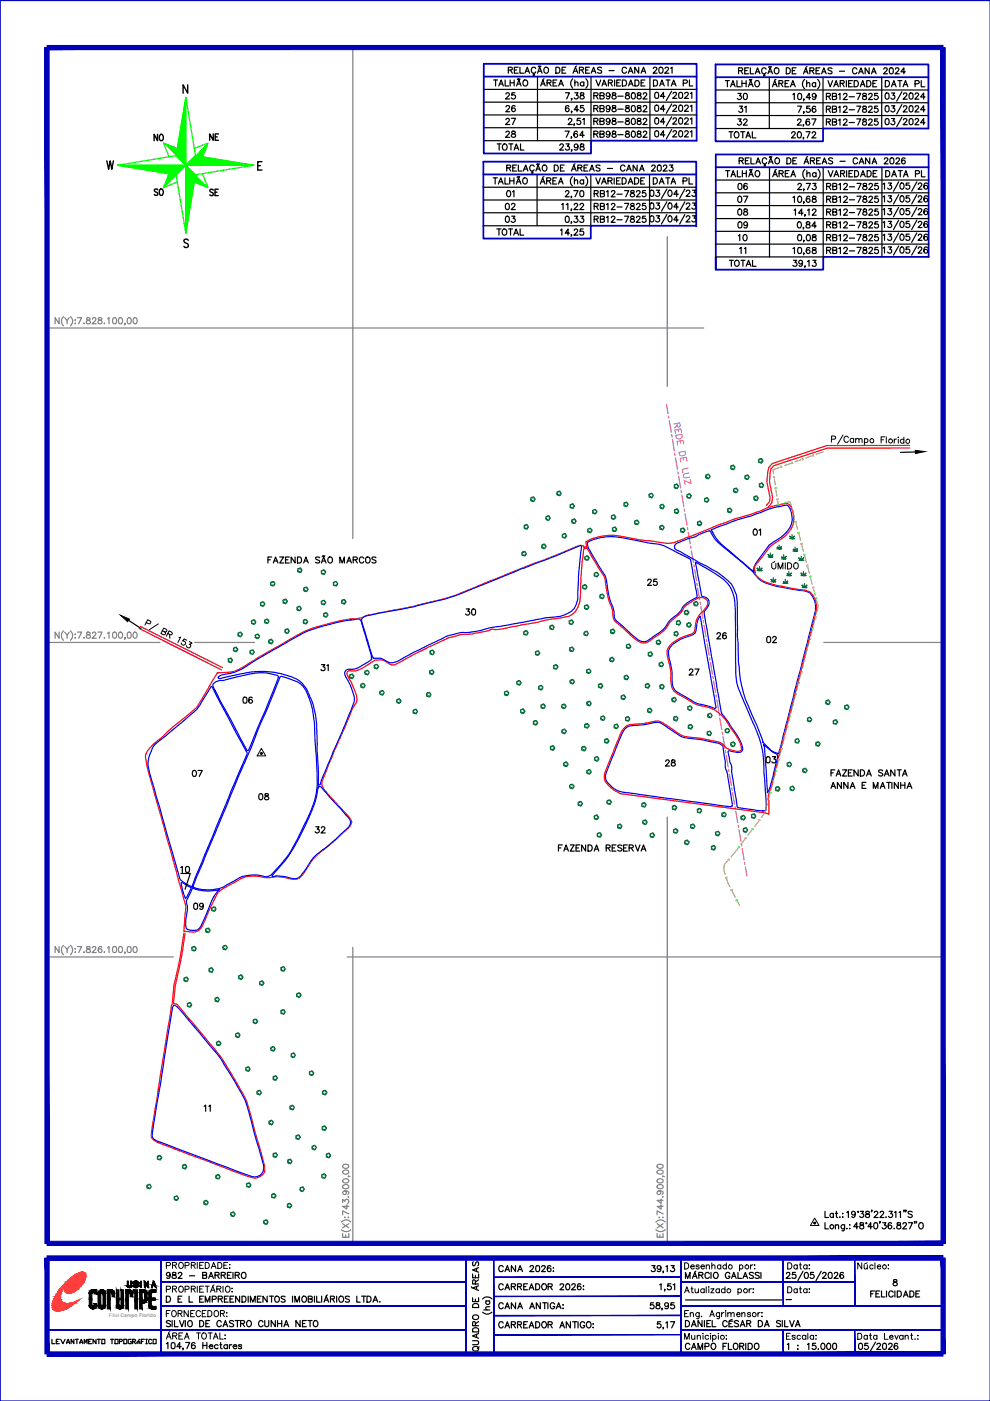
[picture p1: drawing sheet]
<svg xmlns="http://www.w3.org/2000/svg" width="210mm" height="297mm" viewBox="0 0 210 297" stroke-linecap="round" stroke-linejoin="round" font-family="sans-serif">
<defs><g id="words">
<g font-size="4.4">
<text x="105.8" y="22.2">25</text>
<text x="155.2" y="27.9">32</text>
<text x="159.1" y="25" transform="rotate(-90 159.1 25)">31</text>
<text x="31.4" y="31">NO</text>
<text x="43.4" y="31">NE</text>
<text x="105.8" y="30.3">28</text>
<text x="31.4" y="42.7">SO</text>
<text x="43.4" y="42.7">SE</text>
<text x="109.7" y="43" transform="rotate(-90 109.7 43)">01</text>
<text x="155.2" y="44.1">07</text>
<text x="105.8" y="48.3">03</text>
<text x="155.2" y="52.2">10</text>
<text x="155.6" y="55">11</text>
<text x="158.4" y="114.7">01</text>
<text x="97.4" y="131.6">30</text>
<text x="161.2" y="137.6">02</text>
<text x="66.7" y="143.6">31</text>
<text x="50.4" y="150.3">06</text>
<text x="139.7" y="163.7">28</text>
<text x="53.6" y="170.7">08</text>
<text x="65.6" y="177.8">32</text>
<text x="37" y="186.3">10</text>
<text x="39.9" y="194">09</text>
</g>
<text font-size="4.4" fill="#b8b800" x="161.2" y="163">03</text>
<g font-size="4">
<text x="137.2" y="19.4">DATA PL</text>
<text x="155.2" y="22.2">30</text>
<text x="173.9" y="22.2">RB12-7825</text>
<text x="105.8" y="27.5">27</text>
<text x="124.5" y="27.5">RB98-8082</text>
<text x="155.2" y="41.3">06</text>
<text x="173.9" y="41.3">RB12-7825</text>
<text x="124.9" y="45.5">RB12-7825</text>
<text x="155.2" y="49.4">09</text>
<text x="173.9" y="49.4">RB12-7825</text>
<text x="136.2" y="125.2">25</text>
<text x="150.6" y="136.5">26</text>
<text x="145" y="144.3">27</text>
<text x="39.5" y="165.8">07</text>
<text x="42" y="236.7">11</text>
<text x="188" y="273.8">8</text>
</g>
<g font-size="2.6">
<text x="143.9" y="276.9">-</text>
<text x="165.5" y="276.9">-</text>
</g>
<text font-size="1.1" fill="#989898" x="23.1" y="279.2">Filial Campo Florido</text>
</g></defs>
<!-- layer: MARGEM -->
<path d="M0 .1h209.9v296.9h-209.9zM0 .1v296.9" fill="none" stroke="#0000b8" stroke-width=".25"/>
<g fill="#0000b8" stroke="#0000b8" stroke-width=".21">
<path d="M98.7 266.7l.1 20.1v-20.1zM98.7 266.7l.1 20.1h-.1z"/>
<path d="M10 281.9h88.8zM10 282l88.8-.1z"/>
<path d="M144.4 281.9h55.5zM144.4 282l55.5-.1z"/>
<path d="M34.1 276.8h64.7zM34.1 276.9l64.7-.1z"/>
<path d="M144.4 276.8h55.6zM144.4 276.9l55.6-.1z"/>
<path d="M34.1 271.8h64.7zM34.1 271.9l64.7-.1z"/>
<path d="M34.1 266.7l.1 20.3zM34.1 266.7l.1 20.3z"/>
<path d="M104.6 266.7l.1 20.1zM104.6 266.7l.1 20.1z"/>
<path d="M144.3 266.7l.1 20.1zM144.3 266.7l.1 20.1z"/>
<path d="M166 282l.1 5v-5zM166 282l.1 5h-.1z"/>
<path d="M181.2 282l.1 5zM181.2 282l.1 5z"/>
<path d="M144.4 271.8h36.8zM144.4 271.9l36.8-.1z"/>
<path d="M181.2 266.7l.1 10.2zM181.2 266.7l.1 10.2z"/>
<path d="M166 266.7v10.2h.1zM166 266.7h.1v10.2z"/>
<path d="M104.7 270.7h39.7zM104.7 270.8l39.7-.1z"/>
<path d="M104.7 274.8h39.7zM104.7 274.9l39.7-.1z"/>
<path d="M104.7 278.9h39.7zM104.7 279l39.7-.1z"/>
<path d="M104.7 282.9h39.7zM104.7 283l39.7-.1z"/>
<path d="M199.5 266.7l.9 20.3v-20.3zM199.5 266.7l.9 20.3h-.9z"/>
<path d="M10 287.5h189.9v-.9zM10 286.6h189.9l-189.9 .9z"/>
<path d="M9.5 266.7v20.3h.9zM9.5 266.7h.9v20.3z"/>
<path d="M10 266.3v.9l189.9-.9zM10 267.2l189.9-.9v.9z"/>
<path d="M34.1 266.7l.1 20.2zM34.1 266.7l.1 20.2z"/>
<path d="M10 10.5h189.9v-.9zM10 9.6h189.9l-189.9 .9z"/>
<path d="M9.5 10.1l.9 253.5v-253.5zM9.5 10.1l.9 253.5h-.9z"/>
<path d="M10 263.2v.9l189.9-.9zM10 264.1l189.9-.9v.9z"/>
<path d="M199.5 10.1v253.5h.9zM199.5 10.1h.9v253.5z"/>
</g>
<g fill="none" stroke="#000" stroke-width=".25">
<path d="M27.5 272.8l-.3-.2v-1h-.2l.1 1.2 .4 .2M27.5 272.8l.2-.2v-1h.2v1l-.4 .4M35.3 274.8h.4a.66 .66 0 0 1 .5 .6 .66 .66 0 0 1-.5 .7h-.4zM36.1 270.2a.41 .41 0 0 1-.6 .3 .41 .41 0 0 1-.1-.6 .41 .41 0 0 1 .6 0v.9l-.3 .2-.4-.1M36.5 280v1.3M36.6 269.8v.4l.6 .2 .2 .2a.44 .44 0 0 1-.5 .5 .44 .44 0 0 1-.4-.5l.8-.5v-.3zM37 280v1.3h.8M37.8 275.4h.4M37.8 270.1l.1-.3h.4l.3 .4-.8 .8h.8M38.1 280l.5 1.3 .4-1.3M38.6 274.8h-.8v1.3h.8M39.3 280v1.3"/>
<path d="M40.1 274.8v1.3h.8M40.2 270.5h1.1M42.3 280h.5a.71 .71 0 0 1 .4 .6 .71 .71 0 0 1-.4 .7h-.5zM42.3 275.4h.5M43 270.4l.7-.1 .1-.4-.8-.1v1.2h.8v-.5l-.3-.1M43.1 274.8h-.8v1.3h.8M43.5 276.1v-1.3l.5 1.3 .5-1.3v1.3M44.2 271l.5-1.2 .6 1.2M44.4 280h-.8v1.3h.8M44.4 270.6h.6M45 275.5l.8-.1v-.5l-.8-.1v1.3M45.6 270.4l.8-.1 .1-.3-.1-.2h-.8v1.2"/>
<path d="M46.1 270.4l.4 .6M46.3 275.4h.7l.1-.5-.8-.1v1.3M46.7 275.4l.5 .7M46.9 270.4l.8-.1 .1-.3-.1-.2h-.8v1.2M47.3 270.4l.5 .6M47.6 275.4h.5M48.2 270.4h.5M48.4 274.8h-.8v1.3h.8M48.8 275.4h.5M49 269.8h-.8v1.2h.8M49.4 269.8v1.2M49.6 274.8h-.8v1.3h.8"/>
<path d="M49.9 270.4l.7-.1 .2-.3-.2-.2h-.7v1.2M49.9 280h.9M50.3 270.4l.5 .6M50.3 280v1.3M50.8 274.8v1.3l-.8-1.3v1.3M51.3 274.8h.4a.68 .68 0 0 1 .5 .6 .68 .68 0 0 1-.5 .7h-.4zM51.4 269.8h.2a.62 .62 0 0 1 .6 .7 .62 .62 0 0 1-.8 .5l-.2-.4v-.5zM52.6 274.8v1.3M53.1 276.1v-1.3l.5 1.3 .5-1.3v1.3M54.6 275.4h.5M55.4 274.8h-.8v1.3h.8M56.1 280l.1 1.1 .3 .2 .4-.2 .1-1.1"/>
<path d="M56.6 274.8v1.3l-.8-1.3v1.3M57.1 274.8h.9M57.6 274.8v1.3M58.4 280v1.3l-.9-1.3v1.3M58.5 274.9l.1-.1a.62 .62 0 0 1 .7 .7 .62 .62 0 0 1-.8 .5l-.2-.4v-.5zM58.8 280v1.3M59.7 280v1.3M60.5 275l-.3-.2-.6 .2v.2l.7 .3 .2 .2v.2l-.3 .2-.6-.2M62 274.8v1.3M62.5 276.1v-1.3l.5 1.3 .5-1.3v1.3M63.6 280v1.3l-.9-1.3v1.3M64.3 274.9v-.1a.62 .62 0 0 1 .7 .7 .62 .62 0 0 1-.7 .5l-.3-.4 .1-.5z"/>
<path d="M64.9 280h-.8v1.3h.8M65.3 280h.9M65.4 275.4h.7l.1-.5-.8-.1v1.3l.8-.1v-.5l-.3-.1M65.7 280v1.3M66.7 274.8v1.3M66.8 280a.62 .62 0 0 1 .6 .6 .62 .62 0 0 1-.7 .6 .77 .77 0 0 1 .1-1.2zM67.1 274.8v1.3h.8M68.2 274.8v1.3M68.7 276.1l.5-1.3 .5 1.3M68.9 275.7h.6M69.4 274.6l-.2 .1M70.1 275.4h.7v-.5l-.7-.1v1.3"/>
<path d="M70.5 275.4l.4 .7M71.4 274.8v1.3M72 275l.2-.2a.6 .6 0 0 1 .7 .7 .6 .6 0 0 1-.9 .4l-.2-.3zM74.1 275l-.3-.2-.5 .1v.3l.7 .3 .1 .4-.3 .2-.6-.2M75.6 274.8v1.3h.8M76.7 274.8h.9M77.1 274.8v1.3M77.8 274.8h.4a.68 .68 0 0 1 .5 .6 .68 .68 0 0 1-.5 .7h-.4zM79.1 276.1l.5-1.3 .5 1.3M79.3 275.7h.6M80.5 276h.1M99.9 272.8l.2 .3"/>
<path d="M100.2 275.2v.8h1.3v-.8M100.2 270.1v.8h1.3v-.8M100.4 276.5l.8-.1 .2 .2 .1 .6h-1.3zM100.4 267.5l-.2 .3 .2 .6 .2-.1 .5-.8 .3 .2 .1 .4-.2 .3M100.8 272.2v-.7l-.4-.2-.2 .2v.7h1.3M100.8 270.4v.5M100.8 275.4v.6M101 268.9v.7M101 272.8v.6M101.5 272.6l-1.3 .5 1.3 .5M101.5 268.8l-1.3 .5 1.3 .4M101.5 271.3l-.7 .5"/>
<path d="M102.3 278.2a1.36 1.36 0 0 0 2 0M102.3 275.4a1.36 1.36 0 0 1 2 0M102.6 277.7h1.2M103 275.8h.8M103.2 275.8a.42 .42 0 0 0-.1 .7 .42 .42 0 0 0 .6 0 .42 .42 0 0 0 0-.7M103.8 277.1h-.8v.5l.3 .1M106.7 268.6a.48 .48 0 0 0-.6-.3 .48 .48 0 0 0-.4 .5v.3a.48 .48 0 0 0 .4 .5 .48 .48 0 0 0 .6-.3M106.7 272.5a.48 .48 0 0 0-.6-.3 .48 .48 0 0 0-.4 .5v.3a.48 .48 0 0 0 .4 .5 .48 .48 0 0 0 .6-.3M106.7 276.5a.48 .48 0 0 0-.6-.3 .48 .48 0 0 0-.4 .5v.3a.48 .48 0 0 0 .4 .5 .48 .48 0 0 0 .6-.3M107.1 269.6l.5-1.3 .4 1.3M107.1 273.5l.5-1.3 .4 1.3M107.1 277.5l.5-1.3 .4 1.3"/>
<path d="M107.2 269.2h.7M107.2 273h.7M107.2 277.1h.7M108.4 272.8l.8-.1 .1-.3-.1-.2h-.8v1.3M108.8 272.8l.5 .7M109.3 268.3v1.3l-.9-1.3v1.3M109.3 276.2v1.3l-.9-1.3v1.3M109.7 272.8l.7-.1 .1-.4-.8-.1v1.3M109.8 269.6l.5-1.3 .5 1.3M109.8 277.5l.5-1.3 .5 1.3M110 269.2h.6M110 277.1h.6"/>
<path d="M110.2 272.8l.4 .7M111 272.8h.5M111.8 272.2h-.8v1.3h.8M112.2 273.5l.5-1.3 .5 1.3M112.3 277.5l.5-1.3 .5 1.3M112.4 268.6l.2-.3 .5 .2-.2 .5-.6 .6h.9M112.4 273h.6M112.5 277.1h.6M113.6 272.2h.4a.68 .68 0 0 1 .4 .6 .68 .68 0 0 1-.4 .7h-.4zM113.7 268.4h.6l.1 .5a.53 .53 0 0 1-.5 .7 .87 .87 0 0 1-.2-1.2zM114.6 276.2v1.3l-.9-1.3v1.3M114.9 268.6l.2-.3 .4 .1 .1 .1-.2 .5-.6 .6h.9"/>
<path d="M115 272.4l.2-.2a.6 .6 0 0 1 .7 .7 .6 .6 0 0 1-.9 .4l-.1-.3zM115.1 276.2h.8M115.5 276.2v1.3M116.2 276.2v1.3M116.2 272.8l.8-.1 .1-.3-.3-.2h-.6v1.3M116.7 272.8l.4 .7M116.8 268.5l-.1-.1a.63 .63 0 0 0-.7 .4 .63 .63 0 0 0 .4 .8 .4 .4 0 0 0 .4-.4 .4 .4 0 0 0-.3-.4 .4 .4 0 0 0-.5 .4M117.3 268.8h.1zM117.3 269.6h.1zM117.6 276.5a.48 .48 0 0 0-.5-.3 .48 .48 0 0 0-.4 .5v.3a.47 .47 0 0 0 .4 .5 .47 .47 0 0 0 .5-.5h-.3M117.9 277.5l.5-1.3 .6 1.3M118.2 277.1h.5"/>
<path d="M118.7 272.5l.3-.3 .4 .1 .1 .2-.2 .4-.6 .6h.8M119.4 276.6h.1M119.4 277.4v.1zM120.1 272.2a.63 .63 0 0 1 .8 .5 .63 .63 0 0 1-.5 .8l-.3-.1-.2-.5zM121.2 272.5l.3-.3h.4l.1 .2-.2 .5-.6 .6h.8M123.1 272.4l-.3-.2a.69 .69 0 0 0-.4 .7 .69 .69 0 0 0 .5 .6 .39 .39 0 0 0 .3-.4 .39 .39 0 0 0-.4-.4 .39 .39 0 0 0-.4 .3M123.7 272.7h.1zM123.7 273.3v.2zM138.2 268.3h.7l-.4 .5a.43 .43 0 0 1 .4 .4 .43 .43 0 0 1-.3 .5 .43 .43 0 0 1-.5-.3M138.6 276.2h-.6l-.1 .6a.46 .46 0 0 1 .7-.1 .46 .46 0 0 1-.1 .7 .46 .46 0 0 1-.7-.1M139.2 276.3v.3l.5 .2 .3 .3a.44 .44 0 0 1-.5 .4 .44 .44 0 0 1-.4-.4l.8-.6-.1-.2zM139.9 272.4l.3-.2v1.3"/>
<path d="M140.1 268.8a.41 .41 0 0 1-.6 .3 .41 .41 0 0 1-.1-.7 .41 .41 0 0 1 .7 .1v.3a.59 .59 0 0 1-.5 .8l-.2-.2M140.4 277.4h-.1h.1l-.1 .3M140.7 269.6h-.2h.2l-.2 .3M141 273.4l-.1 .3M141.2 268.5l.3-.2v1.3M141.7 276.6a.41 .41 0 0 1-.6 .3 .41 .41 0 0 1-.1-.6 .41 .41 0 0 1 .7 .1v.5l-.1 .5-.4 .1-.2-.2M142.2 272.2h-.6v.5a.46 .46 0 0 1 .7 .1 .46 .46 0 0 1-.2 .6 .46 .46 0 0 1-.6-.2M142.3 268.3h.7l-.4 .5a.43 .43 0 0 1 .4 .4 .43 .43 0 0 1-.3 .5 .43 .43 0 0 1-.5-.3M142.7 272.4l.3-.2v1.3M142.9 276.2h-.6l-.1 .6a.47 .47 0 0 1 .7 0 .47 .47 0 0 1-.1 .7 .47 .47 0 0 1-.6-.2M145.3 280h.5a.71 .71 0 0 1 .4 .6 .71 .71 0 0 1-.4 .7h-.5zM145.3 271v-1.2l.5 1.2 .5-1.2v1.2"/>
<path d="M145.3 275.6h20.4M146.8 271l.5-1.2 .5 1.2M147 270.6h.6M147.5 269.5l-.2 .1M148.2 270.4l.7-.1 .2-.3-.2-.2h-.7v1.2M148.6 270.4l.5 .6M148.8 280v1.3l-.8-1.3v1.3M149.4 280v1.3M150.4 270.1a.48 .48 0 0 0-.5-.3 .48 .48 0 0 0-.4 .4v.4a.48 .48 0 0 0 .4 .4 .48 .48 0 0 0 .5-.3M150.7 280h-.8v1.3h.8M150.7 269.8v1.2M151 280v1.3h.8"/>
<path d="M151.4 269.9l.2-.1a.6 .6 0 0 1 .7 .7 .6 .6 0 0 1-.9 .4l-.1-.3zM154.7 270.1a.48 .48 0 0 0-.5-.3 .48 .48 0 0 0-.4 .4v.4a.47 .47 0 0 0 .5 .5 .47 .47 0 0 0 .4-.5h-.3M155.1 271l.5-1.2 .5 1.2M155.2 279.7l-.5 .3M155.3 270.6h.6M156.5 269.8v1.2h.7M157.5 271l.5-1.2 .5 1.2M157.7 270.6h.6M159.7 269.9l-.3-.1-.5 .1v.3l.7 .3v.5h-.4l-.3-.1M160.8 280h.4a.71 .71 0 0 1 .5 .6 .71 .71 0 0 1-.5 .7h-.4zM161 269.9l-.3-.1-.6 .1 .1 .3 .7 .3 .1 .2v.2l-.3 .1-.6-.1M161.3 269.8v1.2"/>
<path d="M165.9 280v1.3M166.4 280v1.3h.7M166.8 270.1l.1-.3h.4l.2 .4-.8 .8h.9M167.4 280l.5 1.3 .5-1.3M168.7 269.8h-.6l-.1 .5a.46 .46 0 0 1 .7 0 .46 .46 0 0 1-.1 .7 .46 .46 0 0 1-.7-.2M170.3 269.5l-1.1 2M170.7 269.8a.63 .63 0 0 1 .8 .5 .63 .63 0 0 1-.5 .7h-.3l-.2-.5zM172.5 269.8h-.6l-.1 .5a.47 .47 0 0 1 .7 0 .47 .47 0 0 1-.1 .7 .47 .47 0 0 1-.7-.2M174.1 269.5l-1.1 2M174.4 270.1l.1-.3h.4l.3 .4-.8 .8h.8M175.8 269.8h.3a.76 .76 0 0 1 0 1.2l-.5-.2zM176.9 270.1a.36 .36 0 0 1 .4-.3 .36 .36 0 0 1 .3 .4l-.8 .8h.9"/>
<path d="M178.8 269.9v-.1a.64 .64 0 0 0-.8 .5 .64 .64 0 0 0 .4 .7 .39 .39 0 0 0 .5-.3 .39 .39 0 0 0-.4-.4 .39 .39 0 0 0-.4 .3M184.6 274.3h.5M185.4 273.7h-.8v1.3M185.7 274.3h.5M186.5 273.7h-.8v1.3h.8M192.9 273.7h.4a.68 .68 0 0 1 .5 .6 .68 .68 0 0 1-.5 .7h-.4zM194.2 274.3h.5M195 273.7h-.8v1.3h.8M11 284v.9h.6M11.9 284.4h.4M12.6 284h-.7v.9h.7M12.9 284l.4 .9 .5-.9"/>
<path d="M14.1 284.9l.3-.9 .3 .9M14.1 284.6h.6M15.7 284v.9l-.6-.9v.9M16 284h.6M16.3 284v.9M16.9 284.9l.3-.9 .3 .9M16.9 284.6h.6M17.9 284.9v-.9l.3 .6 .3-.6v.9M18.8 284.4h.3M19.4 284h-.6v.9h.6M20.4 284v.9l-.7-.9v.9M20.7 284h.6"/>
<path d="M21 284v.9M21.6 284h.6v.9h-.6zM23.5 284h.6M23.7 284v.9M24.4 284h.6v.9h-.6zM25.3 284.4h.5l.2-.3-.2-.1h-.5v.9M26.2 284h.7v.9h-.7zM27.8 284h-.5l-.1 .1v.6l.1 .2h.5v-.5h-.2M28.1 284.4h.5l.1-.3-.1-.1h-.5v.9M28.3 284.4l.4 .5M29 284.9v-.3l.4-.3 .3 .3v.3M29 284.7h.7"/>
<path d="M29.7 284l-.3 .1M30 284.4h.3M30.6 284h-.6v.9M30.9 284.9h.3M30.9 284h.3M31.1 284v.9M32.2 284.1l-.2-.1-.5 .1v.6l.2 .2 .5-.2M32.5 284h.6v.9h-.6zM35.3 284.9l.3-.3v1.3M36.2 280.2l-.4-.2-.5 .2 .1 .3 .8 .4a.5 .5 0 0 1-.4 .4 .5 .5 0 0 1-.5-.2M36.4 284.7a.41 .41 0 0 1 .7 .2v.3a.53 .53 0 0 1-.5 .7 .87 .87 0 0 1-.2-1.2zM38.4 285.5h-.9l.6-.9v1.3"/>
<path d="M38.9 285.9h-.2h.2l-.2 .3M39.4 284.6h.8l-.6 1.3M39.9 280.2l.1-.1a.64 .64 0 0 1 .8 .4 .64 .64 0 0 1-.4 .8 .65 .65 0 0 1-.6-.4 .65 .65 0 0 1 .1-.7zM41.4 284.8l-.1-.1a.41 .41 0 0 0-.7 .2v.9a.41 .41 0 0 0 .7 .1 .41 .41 0 0 0-.1-.7 .41 .41 0 0 0-.6 .3M43 284.6v1.3M43 285.3h.9M43.6 280.6h.5M43.9 284.6v1.3M44.4 285.4h.7a.4 .4 0 0 0-.5-.3 .4 .4 0 0 0-.2 .7l.3 .1 .4-.1M46.2 285.3a.43 .43 0 0 0-.6-.1 .43 .43 0 0 0 0 .6 .43 .43 0 0 0 .6 0M46.6 285.1h.4M46.8 284.6v1.1l.1 .2h.2"/>
<path d="M46.9 280.3a.48 .48 0 0 0-.5-.3 .48 .48 0 0 0-.4 .5 .53 .53 0 0 0 .2 .7 .53 .53 0 0 0 .7-.2M47.3 281.3l.5-1.3 .5 1.3M47.5 280.9h.6M48.2 285.3a.43 .43 0 0 0-.6-.1 .43 .43 0 0 0 0 .6 .43 .43 0 0 0 .6 0M48.2 285.1v.8M48.6 285.1v.8M49.1 285.1h-.3l-.2 .3M49.4 285.4h.8a.4 .4 0 0 0-.6-.3 .4 .4 0 0 0-.1 .7l.2 .1 .5-.1M49.5 280.2l-.1-.1a.47 .47 0 0 0-.8 .2l.9 .6v.2l-.3 .2-.6-.2M51 280.6l.8-.1v-.4l-.8-.1v1.3M51.2 285.3l-.2-.2-.5 .2 .7 .3v.3h-.4l-.3-.1M51.4 280.6l.5 .7"/>
<path d="M52.4 280.2a.6 .6 0 0 1 .9 .1 .6 .6 0 0 1-.3 .9 .6 .6 0 0 1-.7-.2 .6 .6 0 0 1 .1-.8zM55.8 280.3a.48 .48 0 0 0-.6-.3 .48 .48 0 0 0-.4 .5 .53 .53 0 0 0 .2 .7 .53 .53 0 0 0 .8-.2M58.8 280.6h.9M60.2 281.3l.5-1.3 .5 1.3M60.4 280.9h.6M64.1 280.6h.5M100.2 284.3h1.1l.2 .3a.38 .38 0 0 1-.4 .5h-.9M100.4 281.6l.3-.1 .6 .1 .2 .8h-1.3zM100.8 281.1v-.8l-.4-.1-.2 .1v.8h1.3M101 282.9v.6M101.5 282.7l-1.3 .5 1.3 .5M101.5 280.2l-.7 .5"/>
<path d="M101.6 285.5l-.4 .4M106.7 280.5a.53 .53 0 0 0-.8-.2 .53 .53 0 0 0-.2 .7 .48 .48 0 0 0 .4 .5 .48 .48 0 0 0 .6-.3M107.1 281.5l.5-1.3 .4 1.3M107.2 281.1h.7M108.4 280.8h.8l.1-.3-.1-.2-.8-.1v1.3M108.8 280.8l.5 .7M109.7 280.8l.8-.1v-.3l-.8-.2v1.3M110.2 280.8l.4 .7M111 280.8h.5M111.8 280.2h-.8v1.3h.8M112.2 281.5l.5-1.3 .5 1.3M112.4 281.1h.6"/>
<path d="M113.6 280.2h.4a.71 .71 0 0 1 .4 .7 .71 .71 0 0 1-.4 .6h-.4zM115.1 280.3a.61 .61 0 0 1 .8 .6 .61 .61 0 0 1-.8 .6l-.2-.5zM116.2 280.8h.8l.1-.3-.1-.2-.8-.1v1.3M116.7 280.8l.4 .7M118.7 281.5l.5-1.3 .5 1.3M118.9 281.1h.6M120.9 280.2v1.3l-.8-1.3v1.3M121.4 280.2h.9M121.9 280.2v1.3M122.6 280.2v1.3M124 280.5a.53 .53 0 0 0-.8-.2 .53 .53 0 0 0-.2 .7 .47 .47 0 0 0 .5 .6 .47 .47 0 0 0 .5-.6h-.3M124.6 280.3a.66 .66 0 0 1 .8 .4 .66 .66 0 0 1-.4 .8 .69 .69 0 0 1-.7-.4 .69 .69 0 0 1 .3-.8z"/>
<path d="M125.7 281.5h.1zM125.8 280.7v.1zM140.1 280.2h-.7v.6a.46 .46 0 0 1 .6 0 .46 .46 0 0 1 0 .6 .46 .46 0 0 1-.7-.1M140.7 281.5h-.2h.2l-.2 .3M141.2 280.5l.3-.3v1.3M142.2 280.2h.8l-.6 1.3M146.3 285.1a.53 .53 0 0 0-.8-.2 .53 .53 0 0 0-.2 .7 .48 .48 0 0 0 .4 .5 .48 .48 0 0 0 .6-.3M146.6 281.3l.5-1.3 .5 1.3M146.6 286.1l.5-1.3 .5 1.3M146.8 280.9h.6M146.8 285.7h.6M148 286.1v-1.3l.5 1.3 .5-1.3v1.3"/>
<path d="M149.5 285.5l.7-.1 .1-.5-.8-.1v1.3M149.9 280.6h.4M150.9 285a.62 .62 0 0 1 .9 .4 .62 .62 0 0 1-.7 .7l-.4-.5zM153.3 285.4h.5M154.1 284.8h-.8v1.3M154.2 280.3a.48 .48 0 0 0-.6-.3 .48 .48 0 0 0-.4 .5 .53 .53 0 0 0 .3 .7 .53 .53 0 0 0 .7-.2M154.4 284.8v1.3h.8M154.6 280.7h.4M155.4 280.1h-.8v1.2h.8M155.6 285a.63 .63 0 0 1 .9 .4 .63 .63 0 0 1-.7 .7l-.3-.5zM156.6 280.2a.49 .49 0 0 0-.5-.2 .49 .49 0 0 0-.4 .3l.9 .6v.2l-.3 .2-.6-.2M156.8 285.4l.8-.1v-.4l-.8-.1v1.3"/>
<path d="M157 281.3l.4-1.3 .5 1.3M157.1 280.9h.7M157.3 285.4l.4 .7M158.1 284.8v1.3M158.3 280.6l.8-.1v-.4l-.8-.1v1.3M158.6 284.8h.4a.69 .69 0 0 1 .5 .7 .69 .69 0 0 1-.5 .6h-.4zM158.7 280.6l.5 .7M160.1 285a.62 .62 0 0 1 .9 .4 .62 .62 0 0 1-.7 .7l-.4-.5zM162.1 281.3l.5-1.3 .5 1.3M162.3 280.9h.6M165.5 280.2l-.1-.1a.47 .47 0 0 0-.8 .2l.9 .6v.2l-.3 .2-.6-.2M166.9 285.1l.3-.3v1.3"/>
<path d="M168.7 281.3l.5-1.3 .4 1.3M168.8 280.9h.7M169.1 285.3h.1zM169.1 286h.1zM171.2 285.1l.3-.3v1.3M172.9 284.8h-.6v.6a.47 .47 0 0 1 .7 0 .47 .47 0 0 1-.2 .7 .47 .47 0 0 1-.6-.2M173.5 286h.1M174.2 284.8a.65 .65 0 0 1 .8 .5 .65 .65 0 0 1-.5 .8l-.3-.1-.2-.5zM175.5 284.8a.65 .65 0 0 1 .7 .5 .65 .65 0 0 1-.4 .8l-.3-.1-.2-.5zM176.7 284.8h.3a.71 .71 0 0 1 .4 .7 .71 .71 0 0 1-.5 .6 .93 .93 0 0 1-.2-1.3zM182.2 284.8h.3a.74 .74 0 0 1 .4 .7 .74 .74 0 0 1-.5 .6l-.3-.2zM184 284.8h-.6l-.1 .6a.47 .47 0 0 1 .7 0 .47 .47 0 0 1-.1 .7 .47 .47 0 0 1-.6-.2"/>
<path d="M185.6 284.6l-1.1 1.9M185.9 285.1l.2-.3h.3l.3 .4-.8 .9h.8M187.3 284.8h.3a.74 .74 0 0 1 .4 .7 .74 .74 0 0 1-.5 .6l-.3-.2zM188.4 285.1l.1-.3h.4l.2 .4-.8 .9h.9M190.3 285l-.1-.2a.65 .65 0 0 0-.7 .5 .65 .65 0 0 0 .4 .8 .41 .41 0 0 0 .5-.4 .41 .41 0 0 0-.4-.4 .41 .41 0 0 0-.4 .4"/>
<circle cx="100.8" cy="279.3" r=".59"/>
<circle cx="100.8" cy="286" r=".59"/>
</g>
<g fill="none" stroke="#000" stroke-width=".21">
<path d="M35.3 268.3h.7l.2-.2-.2-.4h-.7v1.2M35.3 273.4l.7-.1 .2-.4-.2-.2h-.7v1.3M35.3 278.5h.5M36.1 277.9h-.8v1.3M36.5 278a.59 .59 0 0 1 .9 .5 .59 .59 0 0 1-.8 .6l-.2-.4zM36.6 268.3l.7-.1 .1-.4-.8-.1v1.2M36.6 273.3l.7-.1 .1-.4-.8-.1v1.3M37 268.3l.4 .6M37 273.3l.4 .7M37.8 278.5l.8-.1v-.4l-.8-.1v1.3M38.1 267.7a.62 .62 0 0 1 .8 .6 .62 .62 0 0 1-.8 .6l-.2-.4zM38.1 272.7a.62 .62 0 0 1 .8 .6 .62 .62 0 0 1-.8 .6l-.2-.4z"/>
<path d="M38.2 278.5l.4 .7M39.2 268.3l.8-.1v-.4l-.8-.1v1.2M39.2 273.4l.8-.2v-.4l-.8-.1v1.3M39.9 277.9v1.3l-.9-1.3v1.3M40.4 278.5h.5M40.6 268.3l.7-.1 .1-.4-.8-.1v1.2M40.6 273.3l.7-.1 .1-.4-.8-.1v1.3M41 268.3l.4 .6M41 273.3l.4 .7M41.2 277.9h-.8v1.3h.8M41.8 267.7v1.2M41.8 272.7v1.3"/>
<path d="M42.3 268.3h.5M42.3 273.3h.5M42.5 278.2a.53 .53 0 0 0-.7-.3 .53 .53 0 0 0-.2 .8 .48 .48 0 0 0 .3 .5 .48 .48 0 0 0 .6-.3M42.9 278.5h.5M43.1 267.7h-.8v1.2h.8M43.1 272.7h-.8v1.3h.8M43.5 267.7h.4a.68 .68 0 0 1 .5 .6 .68 .68 0 0 1-.5 .6h-.4zM43.5 272.7h.9M43.7 277.9h-.8v1.3h.8M43.9 272.7v1.3M44.1 277.9h.4a.71 .71 0 0 1 .4 .6 .71 .71 0 0 1-.4 .7h-.4zM44.6 274l.5-1.3 .5 1.3"/>
<path d="M44.8 268.9l.5-1.2 .5 1.2M44.8 273.5h.6M45 268.5h.6M45.4 272.4l-.3 .2M45.5 278a.59 .59 0 0 1 .9 .5 .59 .59 0 0 1-.8 .6l-.2-.4zM46 273.3l.7-.1 .2-.3-.2-.2h-.7v1.3M46.2 267.7h.4a.68 .68 0 0 1 .5 .6 .68 .68 0 0 1-.5 .6h-.4zM46.4 273.3l.5 .7M46.7 278.5l.8-.1v-.4l-.8-.1v1.3M47.2 278.5l.4 .7M47.3 272.7v1.3M47.5 268.3h.5"/>
<path d="M48 272.7a.62 .62 0 0 1 .8 .6 .62 .62 0 0 1-.8 .6l-.2-.4zM48 278.4h.1zM48 279.1h.1zM48.3 267.7h-.8v1.2h.8M48.6 268.1h.2zM48.6 268.9h.2zM49.1 273.2h.2zM49.2 273.8v.2zM145.2 267.7h.4a.71 .71 0 0 1 .4 .7 .71 .71 0 0 1-.4 .7h-.4zM145.2 274.1l.4-1.3 .5 1.3M145.2 278.5h.4M145.3 273.7h.7"/>
<path d="M146 277.9h-.8v1.3h.8M146.3 278.5l.3-.2 .3 .1 .1 .8M146.3 278.3v.9M146.4 268.5h.8a.42 .42 0 0 0-.5-.3 .42 .42 0 0 0-.3 .5 .42 .42 0 0 0 .4 .4l.4-.3M146.5 273.2h.4M146.7 272.8v1l.1 .3h.2M147.4 273.2v.9h.5l.2-.3M148.1 273.2v.9M148.3 268.4a.37 .37 0 0 0-.4-.2 .37 .37 0 0 0-.3 .2l.5 .2 .2 .2a.37 .37 0 0 1-.4 .3 .37 .37 0 0 1-.3-.3M148.3 278.3v1l-.2 .3h-.4M148.3 278.5a.42 .42 0 0 0-.7-.1 .42 .42 0 0 0 0 .6 .42 .42 0 0 0 .7 0M148.6 268.5h.8a.42 .42 0 0 0-.5-.3 .42 .42 0 0 0-.4 .5 .42 .42 0 0 0 .4 .4l.5-.3"/>
<path d="M148.8 279v.1M149.3 273.4a.42 .42 0 0 0-.6 0 .42 .42 0 0 0 0 .6 .42 .42 0 0 0 .6-.1M149.3 273.2v.9M149.7 268.4l.3-.2 .4 .1v.8M149.7 268.2v.9M149.7 272.8v1.3M150.2 272.9h.1M150.3 273.2v.9M150.5 279.2l.5-1.3 .5 1.3M150.7 278.8h.6M150.7 273.2h.7l-.7 .9h.7M150.9 268.4l.3-.2 .3 .1 .1 .8"/>
<path d="M150.9 267.7v1.4M152.5 273.4a.42 .42 0 0 0-.6 0 .42 .42 0 0 0 0 .6 .42 .42 0 0 0 .6-.1M152.5 273.2v.9M152.6 278.3l-.1 1.2-.5 .1M152.6 278.5a.4 .4 0 0 0-.6-.1 .4 .4 0 0 0 0 .6 .4 .4 0 0 0 .6 0M152.8 268.4a.4 .4 0 0 0-.6-.1 .4 .4 0 0 0 0 .6 .4 .4 0 0 0 .6-.1M152.8 268.2v.9M153 278.3v.9M153.5 278.3l-.3 .1-.2 .3M153.7 273.4a.42 .42 0 0 0-.6 0 .42 .42 0 0 0 0 .6 .42 .42 0 0 0 .6-.1M153.7 272.8v1.3M153.9 277.9v.1z"/>
<path d="M153.9 278.3v.9M154 268.4a.42 .42 0 0 0-.6-.1 .42 .42 0 0 0 0 .6 .42 .42 0 0 0 .6-.1M154 267.7v1.4M154.3 278.5l.3-.2 .3 .1 .1 .8M154.3 278.3v.9M155 278.5l.3-.2 .3 .1 .1 .8M156.2 278.7h.7a.42 .42 0 0 0-.7-.2 .42 .42 0 0 0 .3 .7l.4-.2M156.5 273.4a.42 .42 0 0 1 .6 0 .42 .42 0 0 1 0 .6 .42 .42 0 0 1-.6-.1M156.5 273.2v1.3M156.8 268.4a.4 .4 0 0 1 .6-.1 .4 .4 0 0 1 0 .6 .4 .4 0 0 1-.6-.1M156.8 268.2v1.3M157.3 278.5l.3-.2 .3 .1v.8"/>
<path d="M157.3 278.3v.9M158.8 273.2v.9M159.1 278.5v-.1a.41 .41 0 0 0-.6 .1l.6 .3v.3a.41 .41 0 0 1-.6-.1M159.1 268.2v.9M159.3 273.2a.38 .38 0 0 0-.5 .4M159.6 268.2l-.3 .1-.2 .2M159.6 273.3h.2zM159.9 268.3h.2zM159.9 269h.2zM160.7 278.3v.9M161.2 278.3l-.3 .1-.2 .3M161.5 279.1h.1z"/>
<path d="M161.5 278.3v.1zM167 267.7h.4a.69 .69 0 0 1 .5 .7 .69 .69 0 0 1-.5 .7h-.4zM167 272.8h.4a.66 .66 0 0 1 .5 .7 .66 .66 0 0 1-.5 .6h-.4zM169 268.4a.4 .4 0 0 0-.6-.1 .4 .4 0 0 0 0 .6 .4 .4 0 0 0 .6-.1M169 273.4a.41 .41 0 0 0-.6 0 .41 .41 0 0 0 0 .6 .41 .41 0 0 0 .6-.1M169 268.2v.9M169 273.2v.9M169.5 273.2h.4M169.5 268.2h.4M169.7 267.7v1.1l.3 .3M169.7 272.8v1.3h.3M171.1 268.4a.42 .42 0 0 0-.6-.1 .42 .42 0 0 0 0 .6 .42 .42 0 0 0 .6-.1"/>
<path d="M171.1 273.4a.42 .42 0 0 0-.6 0 .42 .42 0 0 0 0 .6 .42 .42 0 0 0 .6-.1M171.1 268.2v.9M171.1 273.2v.9M171.5 273.3h.2zM171.6 268.2v.1zM171.6 268.9v.2zM171.6 274v.1zM182.7 267.7v1.4l-.8-1.4v1.4M183.2 268.2v.6l.2 .3 .5-.3M183.9 267.7l-.6 .3M183.9 268.2v.9M185.1 268.4a.4 .4 0 0 0-.6-.1 .4 .4 0 0 0 0 .6 .4 .4 0 0 0 .6-.1"/>
<path d="M185.5 267.7v1.4M186 268.5h.7v-.1a.4 .4 0 0 0-.6-.1 .4 .4 0 0 0 0 .6 .4 .4 0 0 0 .6-.1M188.3 268.2v.1zM188.3 268.9v.2zM35.3 283.9l.5-1.3 .5 1.3M35.5 283.4h.6M36 282.3l-.2 .2M36.6 283.2h.6l.3-.3-.1-.3h-.8v1.3M37.1 283.2l.4 .7M37.9 283.2h.5M38.7 282.6h-.8v1.3h.8M39.1 283.9l.5-1.3 .5 1.3"/>
<path d="M39.3 283.4h.6M41.7 282.6h.8M42.1 282.6v1.3M42.9 282.8a.62 .62 0 0 1 .9 .4 .62 .62 0 0 1-.7 .7l-.3-.5zM44.1 282.6h.9M44.6 282.6v1.3M45.3 283.9l.4-1.3 .5 1.3M45.4 283.4h.7M46.6 282.6v1.3h.7M47.7 283.8h.1zM47.7 283v.2zM145.2 284v-1.3l.4 1.3 .5-1.3v1.3"/>
<path d="M146.6 283.1l.1 .8 .3 .1 .3-.3M147.3 283.1v.9M147.8 283.4l.2-.2h.4l.1 .8M147.8 283.1v.9M149 282.7h.1zM149.1 283.1v.9M150.2 283.3a.42 .42 0 0 0-.6-.1 .42 .42 0 0 0 0 .6 .42 .42 0 0 0 .6 0M150.6 282.7h.1zM150.7 283.1v.9M151.1 283.3a.42 .42 0 0 1 .6-.1 .42 .42 0 0 1 0 .6 .42 .42 0 0 1-.6 0M151.1 283.1v1.3M152.3 282.7v.1z"/>
<path d="M152.3 283.1v.9M153.9 283.2h.2zM153.9 283.9h.2zM166.8 283.3h.5M167.6 282.7h-.8v1.3h.8M168.6 283.3l-.2-.2-.4 .1v.2l.4 .1 .2 .3-.2 .2-.5-.2M169.7 283.3a.41 .41 0 0 0-.6-.1 .41 .41 0 0 0 0 .6 .41 .41 0 0 0 .6 0M170.9 283.3a.42 .42 0 0 0-.7-.1 .42 .42 0 0 0 0 .6 .42 .42 0 0 0 .7 0M170.9 283.1v.9M171.3 282.7v1.3M172.5 283.3a.42 .42 0 0 0-.6-.1 .42 .42 0 0 0 0 .6 .42 .42 0 0 0 .6 0M172.5 283.1v.9"/>
<path d="M172.9 283.2h.2zM172.9 283.9h.2zM181.9 282.7h.4a.68 .68 0 0 1 .4 .6 .68 .68 0 0 1-.4 .7h-.4zM183.9 283.3a.41 .41 0 0 0-.6-.1 .41 .41 0 0 0 0 .6 .41 .41 0 0 0 .6 0M183.9 283.1v.9M184.3 283.1h.5M184.5 282.7v1l.1 .2 .2 .1M185.9 283.3a.41 .41 0 0 0-.6-.1 .41 .41 0 0 0 0 .6 .41 .41 0 0 0 .6 0M185.9 283.1v.9M187.5 282.7v1.3h.8M188.6 283.5h.8l-.2-.3a.43 .43 0 0 0-.5 .1 .43 .43 0 0 0 .1 .6 .43 .43 0 0 0 .6-.1M189.7 283.1l.4 .9 .4-.9"/>
<path d="M191.5 283.3a.42 .42 0 0 0-.7-.1 .42 .42 0 0 0 0 .6 .42 .42 0 0 0 .7 0M191.5 283.1v.9M191.9 283.4l.2-.2h.4l.1 .8M191.9 283.1v.9M193.1 283.1h.4M193.3 282.7v1v.2l.2 .1M194 283.9h.1M194.6 283.2h.1zM194.6 283.9h.1z"/>
<circle cx="154.5" cy="273.7" r=".43"/>
<circle cx="154.9" cy="268.6" r=".43"/>
<circle cx="158.1" cy="273.7" r=".43"/>
<circle cx="158.4" cy="268.6" r=".43"/>
<circle cx="159.9" cy="278.7" r=".44"/>
<circle cx="187.5" cy="268.6" r=".43"/>
<circle cx="153.2" cy="283.5" r=".43"/>
</g>
<!-- layer: SETA_NORTE -->
<g fill="none" stroke="#0f0" stroke-width=".25">
<path d="M25 35l12.3-2 2.1-12.4 2 12.4 12.4 2-12.4 2.1-2 12.4-2.1-12.4zM25 35h28.8M25 35h.1M25.1 35v.1M25.3 35l-.1 .1M25.4 35v.1M25.5 35l-.1 .1M25.7 35l-.1 .2M25.8 35l-.1 .2M25.9 35l-.1 .2M26 35l-.1 .2M26.2 35l-.2 .2"/>
<path d="M26.3 35l-.2 .2M26.4 35l-.2 .2M26.5 35l-.2 .2M26.7 35l-.2 .3M26.8 35l-.3 .3M26.9 35l-.2 .3M27.1 35l-.3 .3M27.2 35l-.3 .4M27.3 35l-.3 .4M27.4 35l-.3 .4M27.6 35l-.4 .4M27.7 35l-.4 .4"/>
<path d="M27.8 35l-.4 .5M27.9 35l-.3 .5M28.1 35l-.5 .5M28.2 35l-.4 .5M28.3 35l-.4 .5M28.5 35l-.5 .5M28.6 35l-.5 .5M28.7 35l-.5 .6M28.9 35l-.6 .6M29 35l-.6 .6M29.1 35l-.6 .6M29.3 35l-.7 .6"/>
<path d="M29.4 35l-.7 .7M29.5 35l-.6 .7M29.6 35l-.6 .7M29.8 35l-.7 .7M29.9 35l-.7 .8M30 35l-.7 .8M30.1 35l-.7 .8M30.3 35l-.8 .8M30.4 35l-.8 .8M30.5 35l-.8 .8M30.6 35l-.8 .8M30.8 35l-.9 .9"/>
<path d="M30.9 35l-.8 .9M31 35l-.8 .9M31.2 35l-.9 .9M31.3 35l-.9 .9M31.4 35l-.9 1M31.5 35l-.9 1M31.7 35l-1 1M31.8 35l-1 1M31.9 35l-1 1M32 35l-1 1.1M32.2 35l-1 1.1M32.3 35l-1.1 1.1"/>
<path d="M32.4 35l-1 1.1M32.6 35l-1.1 1.1M32.7 35l-1.1 1.1M32.8 35l-1.1 1.1M32.9 35l-1.1 1.2M33.1 35l-1.2 1.2M33.2 35l-1.2 1.2M33.3 35l-1.2 1.2M33.4 35l-1.1 1.2M33.6 35l-1.3 1.3M33.7 35l-1.2 1.3M33.8 35l-1.2 1.3"/>
<path d="M34 35l-1.3 1.3M34.1 35l-1.3 1.4M34.2 35l-1.3 1.4M34.3 35l-1.3 1.4M34.5 35l-1.4 1.4M34.6 35l-1.4 1.4M34.7 35l-1.4 1.4M34.8 35l-1.4 1.4M34.9 30.4l2.5 2.5M35 35l-1.4 1.5M35.1 35l-1.4 1.5M35.1 30.5l2.3 2.3"/>
<path d="M35.2 35l-1.4 1.5M35.3 30.6l2.1 2.1M35.3 35l-1.4 1.5M35.5 30.6l1.9 2 2-2M35.5 35l-1.5 1.5M35.6 35l-1.5 1.6M35.7 30.7l1.8 1.8M35.7 35l-1.5 1.6M35.9 35l-1.6 1.6M35.9 36.9h-.1M35.9 30.8l1.6 1.6M36 35l-1.6 1.6"/>
<path d="M36 36.9l-.3 .2M36.1 35l-1.6 1.6M36.2 35l-1.6 1.6M36.3 36.9l-.8 .8M36.3 31l1.2 1.2M36.4 35l-1.6 1.6M36.5 35l-1.6 1.7M36.5 31.1l1 1M36.6 35l-1.6 1.7M36.6 37l-1.3 1.3M36.7 35l-1.6 1.7M36.7 31.1l.8 .8"/>
<path d="M36.9 35l-1.7 1.7M36.9 31.2l.6 .7M37 35l-1.7 1.7M37.1 35l-1.7 1.8M37.1 31.3l.4 .4M37.3 35l-1.8 1.8M37.3 33l2.1 2-2.1 2.1M37.4 35l-1.8 1.8M37.5 35l-1.8 1.8M37.6 31.5l-2.9-1.2 1.2 3M37.6 38.6l-2.9 1.2M37.6 35l-1.7 1.9-1.2 2.9 6.7-6.8-2 2 2 2.1"/>
<path d="M37.8 35l-1.9 1.9M37.9 35l-2.3 2.3M38 35l-2.4 2.5M38.1 35l-1.8 1.9M38.3 35l-2.9 2.9M38.4 35l-3.1 3.1M38.5 35l-1.9 1.9M38.7 35l-3.5 3.6M38.8 35l-3.7 3.8M38.9 35l-3.9 4M39 35l-4.1 4.1M39.2 35l-4.4 4.4"/>
<path d="M39.3 35l-4.5 4.6M39.4 20.7h.1M39.4 35.1h.1M39.4 20.6v28.9M39.4 25.6l-1 1.1M39.4 20.8v.1M39.4 39.3l2-2 2.3 2.3M39.4 20.9l-.1 .1M39.4 21.1l-.1 .1M39.4 21.2l-.1 .1M39.4 21.3l-.2 .1M39.4 21.4l-.2 .2"/>
<path d="M39.4 21.6l-.2 .1M39.4 21.7l-.2 .2M39.4 21.8l-.2 .3M39.4 22l-.3 .2M39.4 22.1l-.3 .3M39.4 22.2l-.3 .3M39.4 22.3l-.3 .4M39.4 22.5l-.4 .3M39.4 22.6l-.4 .4M39.4 22.7l-.4 .4M39.4 22.8l-.5 .5M39.4 23l-.5 .4"/>
<path d="M39.4 23.1l-.5 .5M39.4 23.2l-.5 .5M39.4 23.4l-.5 .5M39.4 23.5l-.6 .5M39.4 23.6l-.6 .6M39.4 23.7l-.6 .7M39.4 23.9l-.6 .6M39.4 24l-.7 .7M39.4 24.1l-.7 .7M39.4 24.2l-.7 .8M39.4 24.4l-.7 .7M39.4 24.5l-.7 .8"/>
<path d="M39.4 24.6l-.8 .8M39.4 24.8l-.8 .8M39.4 24.9l-.8 .8M39.4 25l-.9 .9M39.4 25.1l-.9 .9M39.4 25.3l-.9 .9M39.4 25.4l-1 .9M39.4 25.5l-1 1M39.4 25.8l-1 1M39.4 25.9l-1 1.1M39.4 26l-1.1 1.1M39.4 26.1l-1.1 1.1"/>
<path d="M39.4 26.3l-1.1 1.1M39.4 26.4l-1.1 1.1M39.4 26.5l-1.2 1.2M39.4 26.7l-1.2 1.1M39.4 26.8l-1.2 1.2M39.4 26.9l-1.3 1.3M39.4 27l-1.3 1.3M39.4 27.2l-1.3 1.3M39.4 27.3l-1.3 1.3M39.4 27.4l-1.3 1.4M39.4 27.5l-1.4 1.4M39.4 27.7l-1.4 1.4"/>
<path d="M39.4 27.8l-1.4 1.4M39.4 27.9l-1.4 1.5M39.4 28.1l-1.5 1.4M39.4 28.2l-1.5 1.5M39.4 28.3l-1.5 1.5M39.4 28.4l-1.6 1.6M39.4 28.6l-1.6 1.5M39.4 28.7l-1.6 1.6M39.4 28.8l-1.6 1.7M39.4 28.9l-1.6 1.7M39.4 29.1l-1.7 1.7M39.4 29.2l-1.7 1.7"/>
<path d="M39.4 29.3l-1.7 1.8M39.4 29.5l-1.8 1.7M39.4 29.6l-1.8 1.8M39.4 29.7l-1.9 1.8M39.4 29.9l-1.8 1.8-.3-.3M39.4 30l-1.9 1.8M39.4 30.1l-1.9 1.9M39.4 30.3l-1.9 1.8M39.4 30.4l-1.9 1.9-1.4-1.4M39.4 30.5l-1.9 1.9M39.4 30.8l-2 2M39.4 30.9l-2 2"/>
<path d="M39.4 31l-2 2M39.4 31.1l-2 2M39.4 31.3l-1.9 1.8M39.4 31.4l-1.9 1.8M39.4 31.5l-1.8 1.8M39.4 31.7l-1.7 1.6M39.4 31.8l-1.6 1.6M39.4 31.9l-1.6 1.6M39.4 32l-1.5 1.5M39.4 32.2l-1.5 1.4M39.4 32.3l-1.4 1.3M39.4 32.4l-1.3 1.3"/>
<path d="M39.4 32.5l-1.3 1.3M39.4 32.7l-1.2 1.2M39.4 32.8l-1.1 1.1M39.4 32.9l-1.1 1.1M39.4 33l-1 1M39.4 33.2l-1 .9M39.4 33.3l-.9 .9M39.4 33.4l-.8 .8M39.4 33.6l-.7 .7M39.4 33.7l-.7 .7M39.4 33.8l-.6 .6M39.4 33.9l-.6 .6"/>
<path d="M39.4 34.1l-.5 .5M39.4 34.2l-.5 .4M39.4 34.3l-.4 .4M39.4 34.4l-.3 .3M39.4 34.6l-.2 .2M39.4 34.7l-.2 .2M39.4 34.8l-.1 .2M39.4 35h-.1M39.5 35.1l-.1 .1M39.5 35.2l-.1 .1M39.6 35.2l-.2 .3M39.7 35.3l-.3 .3"/>
<path d="M39.7 35.4l-.3 .3M39.8 35.5l-.4 .3M39.8 35.5l-.4 .5M39.9 35.6l-.5 .5M40 35.6l-.6 .6M40 35.7l-.6 .7M40.1 35.8l-.7 .7M40.2 35.8l-.8 .8M40.3 35.9l-.9 .8M40.3 36l-.9 .9M40.4 36l-1 1M40.4 36.1l-1 1"/>
<path d="M40.5 36.1l-1.1 1.1M40.6 36.2l-1.2 1.2M40.6 36.3l-1.2 1.2M40.7 36.4l-1.3 1.2M40.8 36.4l-1.4 1.3M40.8 36.5l-1.4 1.4M40.9 36.5l-1.5 1.5M40.9 36.6l-1.5 1.5M41 39.9l-1.6 1.5M41 39.7l-1.6 1.6M41 39.6l-1.6 1.6M41 36.6l-1.6 1.7"/>
<path d="M41.1 39.4l-1.7 1.6M41.1 39.3l-1.7 1.6M41.1 36.7l-1.7 1.7M41.1 39.1l-1.7 1.7M41.1 38.9l-1.7 1.8M41.1 38.8l-1.7 1.7M41.1 36.8l-1.7 1.7M41.2 31.5l2.9-1.2-1.1 2.9-1.8 1.8M41.2 38.6l-1.8 1.8M41.2 36.9l-1.8 1.7M41.2 38.5l.2 .2M41.2 38.6l-1.8 1.7"/>
<path d="M41.2 38.2l-1.8 1.8M41.2 38.3l.7 .5M41.3 36.9l-1.9 1.9M41.3 38.1l.8 .8M41.3 37.7l-1.9 2M41.3 37l-1.9 1.9M41.3 37.8l1.4 1.4M41.3 37.7l1.6 1.6M41.4 37.6l-2 1.9M41.4 37.4l-2 2M41.4 37.6l1.7 1.8M41.4 37.5l1.9 1.9"/>
<path d="M41.4 37l-2 2M41.4 37.4l2.1 2.1M41.4 37.2l2.5 2.5M41.4 37.1l-2 2M41.6 33l-2.1 2M41.7 38.8l-.5-.5-1.8 1.9M41.7 33l-2 2M42 33.1l-2 1.9M42.2 33.1l-1.9 1.9M42.3 39l-1-1-1.9 1.9M42.5 39.1l-1.2-1.2-1.9 1.9M42.5 33.2l-1.9 1.8"/>
<path d="M42.7 33.2l-1.9 1.8M42.9 33.3l-1.8 1.7M42.9 36.9l1.2 2.9-2.9-1.2M43.1 33l-2.2 2M43.1 33.3l-1.8 1.7M43.1 32.8l-.4 .4M43.2 33.3l-1.8 1.7M43.2 32.6l-.6 .6M43.3 33.3l-1.7 1.7M43.3 32.4l-2.6 2.6M43.4 32.2l-3 2.8M43.4 33.3l-1.7 1.7"/>
<path d="M43.5 31.9l-1.2 1.2M43.5 33.3l-1.7 1.7M43.6 31.8l-3.4 3.2M43.6 33.4l-1.6 1.6M43.6 31.6l-1.5 1.5M43.7 31.4l-3.8 3.6M43.8 33.4l-1.7 1.6M43.8 31.1l-1.9 2M43.9 33.4l-1.7 1.6M43.9 30.9l-4.1 4.1M43.9 30.7l-2.2 2.3M44 33.4l-1.6 1.6"/>
<path d="M44 30.5l-2.5 2.5M44.1 33.4l-1.6 1.6M44.2 33.5l-1.6 1.5M44.3 33.5l-1.5 1.5M44.4 33.5l-1.5 1.5M44.5 33.5l-1.5 1.5M44.6 33.6l-1.5 1.4M44.7 33.6l-1.4 1.4M44.8 33.6l-1.4 1.4M45 33.6l-1.5 1.4M45.1 33.6l-1.5 1.4M45.2 33.6l-1.4 1.4"/>
<path d="M45.3 33.6l-1.4 1.4M45.4 33.7l-1.4 1.3M45.5 33.7l-1.3 1.3M45.6 33.7l-1.3 1.3M45.7 33.7l-1.3 1.3M45.8 33.7l-1.3 1.3M45.9 33.8l-1.2 1.2M46.1 33.8l-1.3 1.2M46.1 33.8l-1.2 1.2M46.3 33.8l-1.3 1.2M46.4 33.8l-1.2 1.2M46.5 33.9l-1.2 1.1"/>
<path d="M46.6 33.9l-1.2 1.1M46.7 33.9l-1.1 1.1M46.8 33.9l-1.1 1.1M46.9 33.9l-1.1 1.1M47 33.9l-1.1 1.1M47.2 33.9l-1.1 1.1M47.2 34l-1 1M47.4 34l-1.1 1M47.5 34l-1.1 1M47.6 34l-1 1M47.7 34l-1 1M47.8 34.1l-1 .9"/>
<path d="M47.9 34.1l-1 .9M48 34.1l-.9 .9M48.1 34.1l-.9 .9M48.3 34.1l-1 .9M48.3 34.1l-.8 .9M48.5 34.1l-.9 .9M48.6 34.2l-.9 .8M48.7 34.2l-.9 .8M48.8 34.2l-.8 .8M48.9 34.2l-.8 .8M49 34.3l-.8 .7M49.1 34.3l-.8 .7"/>
<path d="M49.2 34.3l-.7 .7M49.3 34.3l-.7 .7M49.4 34.3l-.7 .7M49.6 34.4l-.7 .6M49.7 34.4l-.7 .6M49.8 34.4l-.7 .6M49.9 34.4l-.7 .6M50 34.4l-.6 .6M50.1 34.4l-.6 .6M50.2 34.4l-.6 .6M50.3 34.5l-.6 .5M50.4 34.5l-.5 .5"/>
<path d="M50.5 34.5l-.5 .5M50.6 34.5l-.5 .5M50.8 34.5l-.6 .5M50.9 34.6l-.5 .4M51 34.6l-.5 .4M51.1 34.6l-.5 .4M51.2 34.6l-.4 .4M51.3 34.6l-.4 .4M51.4 34.7l-.4 .3M51.5 34.7l-.4 .3M51.6 34.7l-.3 .3M51.7 34.7l-.3 .3"/>
<path d="M51.9 34.7l-.4 .3M51.9 34.7l-.3 .3M52.1 34.7l-.3 .3M52.2 34.8l-.3 .2M52.3 34.8l-.3 .2M52.4 34.8l-.2 .2M52.5 34.8l-.2 .2M52.6 34.9l-.2 .1M52.7 34.9l-.2 .1M52.8 34.9l-.1 .1M53 34.9l-.2 .1M53 34.9l-.1 .1"/>
<path d="M53.2 35h-.2M53.3 35h-.1M53.4 35h-.1M53.5 35h-.1M53.6 35h.1M39.4 49.3h.1M39.5 49.2h-.1M39.5 49l-.1 .1M39.5 48.9l-.1 .1M39.5 48.7l-.1 .1M39.5 48.5l-.1 .2M39.6 48.4l-.2 .2"/>
<path d="M39.6 48.2l-.2 .3M39.6 48.1l-.2 .2M39.6 47.9l-.2 .3M39.7 47.8l-.3 .3M39.7 47.7l-.3 .2M39.7 47.5l-.3 .3M39.8 47.4l-.4 .3M39.8 47.2l-.4 .4M39.8 47l-.4 .4M39.8 46.9l-.4 .4M39.8 46.7l-.4 .5M39.9 46.6l-.5 .5"/>
<path d="M39.9 46.4l-.5 .5M39.9 46.3l-.5 .5M40 46.1l-.6 .6M40 46l-.6 .6M40 45.8l-.6 .6M40 45.7l-.6 .6M40 45.5l-.6 .7M40.1 45.4l-.7 .6M40.1 45.2l-.7 .7M40.1 45.1l-.7 .7M40.1 44.9l-.7 .8M40.2 44.7l-.8 .8"/>
<path d="M40.2 44.6l-.8 .8M40.2 44.4l-.8 .9M40.3 44.3l-.9 .9M40.3 44.1l-.9 .9M40.3 44l-.9 .9M40.3 43.8l-.9 1M40.3 43.7l-.9 .9M40.4 43.5l-1 1M40.4 43.4l-1 1M40.4 43.2l-1 1.1M40.4 43.1l-1 1M40.5 42.9l-1.1 1.1"/>
<path d="M40.5 42.7l-1.1 1.2M40.5 42.6l-1.1 1.2M40.6 42.4l-1.2 1.2M40.6 42.3l-1.2 1.2M40.6 42.1l-1.2 1.3M40.6 42l-1.2 1.3M40.6 41.9l-1.2 1.2M40.7 41.7l-1.3 1.3M40.7 41.6l-1.3 1.2M40.7 41.4l-1.3 1.3M40.8 41.2l-1.4 1.4M40.8 41.1l-1.4 1.3"/>
<path d="M40.8 40.9l-1.4 1.4M40.8 40.8l-1.4 1.4M40.9 40.6l-1.5 1.5M40.9 40.5l-1.5 1.4M40.9 40.3l-1.5 1.5M40.9 40.2l-1.5 1.5M40.9 40l-1.5 1.6"/>
</g>
<path d="M39.8 18v1.8l-1-1.8v1.8M22.6 34.1l.4 1.8 .4-1.8 .3 1.8 .3-1.8M54.7 35.1h.5M55.5 34.3h-.8v1.8h.8M39.9 51a.46 .46 0 0 0-.6-.3 .46 .46 0 0 0-.2 .6l.6 .3a.48 .48 0 0 1 .2 .7 .48 .48 0 0 1-.8 .1l-.1-.2" fill="none" stroke="#000" stroke-width=".3"/>
<!-- layer: MARGEM -->
<g fill="#000" stroke="#000" stroke-width=".21">
<path d="M21.2 273.6h.8zM21.3 273.5h.6zM21.5 273.5h.3zM23.6 274.1h.7zM23.7 274.1h.6zM27.5 272.8h.3zM27.5 274.1h.7zM28.6 271.7h.5zM29 272.5h.2zM29 272.8h.2zM30.5 274.1h.7zM30.5 275.7h.7z"/>
<path d="M31.5 276.9h.7zM31.6 274.1h.6zM32.2 277.5h.9z"/>
<path d="M18.9 276.8h.6zM18.9 276.8h.6z"/>
<path d="M18.9 276.8h.6zM18.9 276.8h.6z"/>
<path d="M18.9 276.9h.7zM18.9 276.9h.7z"/>
<path d="M18.9 275.4l.6 1.4v-1.4zM18.9 275.4l.6 1.4h-.6z"/>
<path d="M18.9 276.8h.6zM18.9 276.8h.6z"/>
<path d="M18.9 274.2l.6 .1zM18.9 274.2l.6 .1z"/>
<path d="M18.9 274.3l.6 1.1v-1.1zM18.9 274.3l.6 1.1h-.6z"/>
<path d="M18.9 276.8h.6zM18.9 276.8h.6z"/>
<path d="M18.9 276.8l.7 .1zM18.9 276.8l.7 .1z"/>
<path d="M18.9 274.1l.6 .1zM18.9 274.1l.6 .1z"/>
<path d="M18.9 274.2h.6zM18.9 274.2h.6z"/>
<path d="M18.9 276.9h.7zM18.9 276.9h.7z"/>
<path d="M18.9 274.1h.7zM18.9 274.1h.6z"/>
<path d="M19 276.9h.6zM19 276.9h.6z"/>
<path d="M19 276.9l.6 .1zM19 276.9l.6 .1z"/>
<path d="M19 274.1h.6zM19 274.1h.6z"/>
<path d="M19 274.1h.6zM19 274.1h.6zM18.9 274.1h.7zM18.9 274.1h.7z"/>
<path d="M19 277h.7zM19 277h.7z"/>
<path d="M19 274h.7zM19 274h.7z"/>
<path d="M19 274h.7zM19 274l.6 .1z"/>
<path d="M19.9 276.9h.6zM19.9 276.9h.6z"/>
<path d="M19.9 276.8h.6zM19.9 276.8h.6z"/>
<path d="M19.9 276.8h.6zM19.9 276.8h.6z"/>
<path d="M19.5 277.5h.4zM19.5 277.5h.3z"/>
<path d="M19.3 277.4h.8zM19.3 277.4l.6 .1z"/>
<path d="M19.2 277.4h1zM19.2 277.4h.9z"/>
<path d="M19.1 277.3h1.2zM19.1 277.3l1.1 .1z"/>
<path d="M19 277.1l1.3 .2 .1-.2zM19 277.1l1.3 .2h-1.2z"/>
<path d="M19.8 277h.6zM19.7 277h.7z"/>
<path d="M19 277h1.4zM19 277h1.4z"/>
<path d="M19 277l1.4 .1v-.1zM19 277l1.4 .1h-1.4z"/>
<path d="M19.9 276.4l.6 .4v-.4zM19.9 276.4l.6 .4h-.6z"/>
<path d="M19.9 276.8h.6zM19.9 276.8h.6z"/>
<path d="M19.9 276.8h.6zM19.9 276.8h.6z"/>
<path d="M19.9 276.8l.6 .1zM19.9 276.8l.6 .1z"/>
<path d="M19.9 276.9h.6zM19.9 276.9h.6z"/>
<path d="M19.9 276.9h.6zM19.8 276.9h.7z"/>
<path d="M19.8 276.9h.7zM19.8 276.9l.6 .1z"/>
<path d="M19.7 273.5h.8zM19.6 273.5h.9z"/>
<path d="M19.6 273.5h.9zM19.4 273.5h1.1z"/>
<path d="M19.4 273.5l1.1 .1zM19.3 273.6h1.2z"/>
<path d="M19.3 273.6l1.2 .1v-.1zM19.3 273.6l1.2 .1h-1.4z"/>
<path d="M19.1 273.7l1.4 .1zM19.1 273.7l1.4 .1h-1.5z"/>
<path d="M19 273.8l1.5 .2v-.2zM19 273.8l1.5 .2h-1.5z"/>
<path d="M19 274h1.5zM19 274h1.5z"/>
<path d="M19.9 274l.6 .3v-.3zM19.9 274l.6 .3h-.6z"/>
<path d="M20.8 276.8h.6zM20.8 276.8h.6z"/>
<path d="M20.8 276.8h.6zM20.8 276.8h.6z"/>
<path d="M20.8 276.9h.6zM20.8 276.9h.6z"/>
<path d="M20.8 274.2h.6zM20.8 274.2h.6z"/>
<path d="M20.8 274.2l.6 .1zM20.8 274.3h.6zM20.8 274.3h.6zM20.8 274.3h.6z"/>
<path d="M20.8 274.3l.6 2.5v-2.5zM20.8 274.3l.6 2.5h-.6z"/>
<path d="M20.8 276.8h.6zM20.8 276.8h.6z"/>
<path d="M20.8 276.8h.6zM20.8 276.8h.6z"/>
<path d="M20.8 274.1h.6zM20.8 274.1h.6z"/>
<path d="M20.8 274.1h.6zM20.8 274.1l.6 .1z"/>
<path d="M20.8 276.8l.6 .1zM20.8 276.8l.6 .1z"/>
<path d="M20.8 276.9h.7zM20.8 276.9h.7z"/>
<path d="M20.8 274.1h.7zM20.8 274.1h.7z"/>
<path d="M20.8 274.1h.7zM20.8 274.1h.6zM20.8 274.1h.6zM20.8 274.1h.6z"/>
<path d="M20.8 274.1h.7zM20.8 274.1h.7z"/>
<path d="M20.8 276.9h.7zM20.8 276.9h.7z"/>
<path d="M20.8 276.9l.7 .1zM20.8 276.9l.7 .1z"/>
<path d="M20.8 274h.8zM20.8 274l.7 .1z"/>
<path d="M20.8 277h.8zM20.8 277h.8z"/>
<path d="M21.7 274.1h.7zM21.7 274.1h.7z"/>
<path d="M21.7 276.9h.7zM21.7 276.9h.7z"/>
<path d="M21.6 273.5h.2zM21.5 273.5h.3zM21.4 273.5h.4z"/>
<path d="M21.4 273.5h.5zM21.3 273.5h.6zM21.3 273.5h.6z"/>
<path d="M21.8 276.9h.6zM21.8 276.9h.6z"/>
<path d="M21.8 276.8h.6zM21.8 276.8h.6z"/>
<path d="M21.4 277.5h.4zM21.4 277.5h.3z"/>
<path d="M21.8 276.8h.6zM21.8 276.8h.6z"/>
<path d="M21.3 273.5l.7 .1zM21.3 273.5l.7 .1h-.8zM21.2 273.6h.8z"/>
<path d="M21.3 277.4h.6zM21.3 277.4l.5 .1z"/>
<path d="M21.2 273.6l.9 .1zM21.1 273.7h1z"/>
<path d="M21.1 277.4h1zM21.1 277.4h.8z"/>
<path d="M21.1 273.7h1zM21.1 273.7h1z"/>
<path d="M21 273.7l1.2 .1zM21 273.7l1.2 .1z"/>
<path d="M21 277.3h1.2zM21 277.3l1.1 .1z"/>
<path d="M21 273.8h1.3zM21 273.8h1.3z"/>
<path d="M21 273.8l1.3 .1zM21 273.8l1.3 .1z"/>
<path d="M20.9 277.1l1.3 .2 .1-.2zM20.9 277.1l1.3 .2h-1.2z"/>
<path d="M20.9 273.9l1.4 .1zM20.9 273.9l1.4 .1z"/>
<path d="M20.9 274h1.5zM20.9 274h1.5zM20.8 274h1.6zM20.8 274h1.6z"/>
<path d="M21.6 274l.8 .1zM21.6 274l.8 .1z"/>
<path d="M21.7 274.1h.7zM21.7 274.1h.7z"/>
<path d="M21.7 274.1h.7zM21.7 274.1h.7z"/>
<path d="M21.8 274.1h.6zM21.8 274.1h.6z"/>
<path d="M21.8 276.9h.6zM21.8 276.9h.6z"/>
<path d="M21.7 276.9l.7 .1zM21.7 276.9l.7 .1z"/>
<path d="M21.7 277h.7zM21.6 277h.8z"/>
<path d="M20.8 277h1.6zM20.8 277h1.6z"/>
<path d="M20.9 277l1.4 .1 .1-.1zM20.9 277l1.4 .1h-1.4z"/>
<path d="M21.8 274.1l.6 .1zM21.8 274.1l.6 .1zM21.8 274.2h.6zM21.8 274.2h.6z"/>
<path d="M21.8 274.2h.6zM21.8 274.2h.6z"/>
<path d="M21.8 274.2l.6 .1zM21.8 274.2l.6 .1z"/>
<path d="M21.8 274.3h.6zM21.8 274.3h.6z"/>
<path d="M21.8 274.3l.6 2.4v-2.4zM21.8 274.3l.6 2.4h-.6z"/>
<path d="M21.8 276.7l.6 .1zM21.8 276.7l.6 .1z"/>
<path d="M21.8 276.8h.6zM21.8 276.8h.6z"/>
<path d="M21.8 276.8h.6zM21.8 276.8h.6z"/>
<path d="M21.8 276.8h.6zM21.8 276.8l.6 .1z"/>
<path d="M22.8 274l.6 1.4v-1.4zM22.8 274l.6 1.4h-.6z"/>
<path d="M22.8 275.4l.6 2.1v-2.1zM22.8 275.4l.6 2.1h-.6z"/>
<path d="M22.8 273.5h.9zM22.8 273.5h.9z"/>
<path d="M22.8 273.5h1zM22.8 273.5h1z"/>
<path d="M22.8 273.5l1.1 .1zM22.8 273.5l1.1 .1z"/>
<path d="M22.8 273.6l1.2 .1zM22.8 273.6l1.2 .1z"/>
<path d="M22.8 273.7l1.3 .1zM22.8 273.7l1.3 .1z"/>
<path d="M22.8 273.8l1.4 .1-.1-.1zM22.8 273.8l1.4 .1h-1.4z"/>
<path d="M22.8 273.9l1.5 .1-.1-.1zM22.8 273.9l1.5 .1h-1.5zM22.8 274h1.5zM22.8 274h1.5z"/>
<path d="M23.5 274h.8zM23.5 274h.8z"/>
<path d="M23.5 274l.8 .1zM23.5 274l.8 .1zM23.6 274.1h.7z"/>
<path d="M23.6 274.1h.7zM23.6 274.1h.7zM23.7 274.1h.6z"/>
<path d="M23.7 274.1h.6zM23.7 274.1h.6z"/>
<path d="M23.7 274.1l.6 .1zM23.7 274.1l.6 .1zM23.7 274.2h.6zM23.7 274.2h.6z"/>
<path d="M23.7 274.2h.6zM23.7 274.2h.6z"/>
<path d="M23.7 274.2l.6 .1zM23.7 274.2l.6 .1z"/>
<path d="M23.7 274.3h.6zM23.7 274.3h.6z"/>
<path d="M23.7 274.3l.6 .6v-.6zM23.7 274.3l.6 .6h-.6z"/>
<path d="M24.7 276.9h.6zM24.7 276.9h.6z"/>
<path d="M24.7 276.9h.6zM24.7 276.9h.6z"/>
<path d="M24.7 273.5l.5 1.9v-1.9zM24.7 273.5l.5 1.9h-.5z"/>
<path d="M24.7 275.4l.5 1.4v-1.4zM24.7 275.4l.5 1.4h-.5z"/>
<path d="M24.7 276.8h.5zM24.7 276.8h.5z"/>
<path d="M24.7 276.8h.5zM24.7 276.8h.5z"/>
<path d="M24.7 276.8l.6 .1zM24.7 276.8l.6 .1z"/>
<path d="M24.7 276.9h.6zM24.7 276.9h.6z"/>
<path d="M24.7 276.9h.7zM24.7 276.9h.7z"/>
<path d="M24.7 276.9l.7 .1zM24.7 276.9l.7 .1z"/>
<path d="M24.7 277h.7zM24.7 277h.7z"/>
<path d="M25.6 276.9h.6zM25.6 276.9h.6z"/>
<path d="M25.2 277.5h.5zM25.2 277.5h.3z"/>
<path d="M25.1 277.4h.7zM25.1 277.4l.6 .1z"/>
<path d="M25 277.4h.9zM25 277.4h.8z"/>
<path d="M24.8 277.3l1.1 .1 .1-.1zM24.8 277.3l1.1 .1h-.9z"/>
<path d="M24.8 277.2h1.3zM24.8 277.2l1.2 .1z"/>
<path d="M25.6 276.9h.6zM25.6 276.9h.6z"/>
<path d="M25.6 276.9h.6zM25.6 276.9h.6z"/>
<path d="M25.6 276.9h.6zM25.5 276.9h.7z"/>
<path d="M25.5 276.9l.7 .1zM25.5 276.9l.7 .1z"/>
<path d="M25.5 277h.7zM25.4 277h.8z"/>
<path d="M24.7 277l1.5 .1zM24.7 277l1.5 .1z"/>
<path d="M24.7 277.1l1.4 .1 .1-.1zM24.7 277.1l1.4 .1h-1.3z"/>
<path d="M25.7 275.4l.5 1.4v-1.4zM25.7 275.4l.5 1.4h-.5z"/>
<path d="M25.7 276.8h.5zM25.7 276.8h.5z"/>
<path d="M25.6 276.8h.6zM25.6 276.8h.6z"/>
<path d="M25.6 276.8h.6zM25.6 276.8l.6 .1z"/>
<path d="M25.7 273.5l.5 1.9v-1.9zM25.7 273.5l.5 1.9h-.5z"/>
<path d="M27 272.7h.2zM27 272.7h.2z"/>
<path d="M27 272.7h.2zM27 272.7h.2z"/>
<path d="M27.1 272.8h.2zM27.1 272.8h.2z"/>
<path d="M27 271.6l.2 1v-1zM27 271.6l.2 1h-.2z"/>
<path d="M27 272.6l.2 .1zM27 272.6l.2 .1z"/>
<path d="M27 272.7h.2zM27 272.7h.2z"/>
<path d="M27 272.7h.2zM27 272.7h.2z"/>
<path d="M27 272.7l.2 .1zM27 272.7l.2 .1z"/>
<path d="M26.7 274l.5 1.4v-1.4zM26.7 274l.5 1.4h-.5z"/>
<path d="M26.7 275.4l.5 2.1v-2.1zM26.7 275.4l.5 2.1h-.5z"/>
<path d="M27.1 272.8h.2zM27.1 272.8h.2z"/>
<path d="M27.1 272.8h.2zM27.1 272.8h.2z"/>
<path d="M27.1 272.8h.2zM27.1 272.8h.2z"/>
<path d="M27.1 272.8h.3zM27.1 272.8h.3z"/>
<path d="M26.7 273.5h.8zM26.7 273.5h.8z"/>
<path d="M26.7 273.5h.9zM26.7 273.5h.9z"/>
<path d="M27.3 273h.3zM27.3 273h.2z"/>
<path d="M27.3 273h.3zM27.3 273h.3z"/>
<path d="M26.7 273.5l1.1 .1zM26.7 273.5l1.1 .1z"/>
<path d="M27.7 272.7h.2zM27.7 272.7h.2z"/>
<path d="M27.7 272.7h.2zM27.7 272.7h.2z"/>
<path d="M27.2 273h.5zM27.2 273h.4z"/>
<path d="M27.7 272.7h.2zM27.7 272.7h.2z"/>
<path d="M27.1 272.9h.6zM27.1 272.9l.6 .1z"/>
<path d="M27.1 272.9h.7zM27.1 272.9h.6z"/>
<path d="M26.7 273.6l1.2 .1zM26.7 273.6l1.2 .1z"/>
<path d="M27.6 272.8h.2zM27.6 272.8h.2z"/>
<path d="M27.6 272.8h.2zM27.6 272.8h.2z"/>
<path d="M27.6 272.8h.2zM27.5 272.8h.3zM27.5 272.8h.3z"/>
<path d="M27.1 272.8h.7zM27.1 272.8l.7 .1z"/>
<path d="M27.7 272.7h.2zM27.7 272.7h.2z"/>
<path d="M27.7 272.7h.2zM27.7 272.7h.2z"/>
<path d="M27.7 272.7l.2 .1zM27.7 272.7l.2 .1z"/>
<path d="M27.6 272.8h.3zM27.6 272.8h.2z"/>
<path d="M27.7 271.6l.2 1v-1zM27.7 271.6l.2 1h-.2z"/>
<path d="M27.7 272.6h.2zM27.7 272.6l.2 .1z"/>
<path d="M26.7 273.7l1.3 .1zM26.7 273.7l1.3 .1z"/>
<path d="M26.7 273.8l1.4 .1-.1-.1zM26.7 273.8l1.4 .1h-1.4z"/>
<path d="M26.7 273.9l1.5 .1-.1-.1zM26.7 273.9l1.5 .1h-1.5zM26.7 274h1.5zM26.7 274h1.5z"/>
<path d="M27.4 274h.8zM27.4 274h.8z"/>
<path d="M27.4 274l.8 .1zM27.4 274l.8 .1zM27.5 274.1h.7zM27.5 274.1h.7z"/>
<path d="M27.5 274.1h.7zM27.5 274.1h.7zM27.5 274.1h.7z"/>
<path d="M27.6 274.1h.6zM27.6 274.1h.6z"/>
<path d="M27.6 274.1l.6 .1zM27.6 274.1l.6 .1zM27.6 274.2h.6zM27.6 274.2h.6z"/>
<path d="M27.6 274.2h.6zM27.6 274.2h.6z"/>
<path d="M27.6 274.2l.6 .1zM27.6 274.2l.6 .1z"/>
<path d="M27.6 274.3h.6zM27.6 274.3h.6z"/>
<path d="M27.6 274.3l.6 .6v-.6zM27.6 274.3l.6 .6h-.6z"/>
<path d="M28.4 271.9h.2zM28.4 271.9h.2z"/>
<path d="M28.4 271.9h.2zM28.4 271.9h.2z"/>
<path d="M28.4 272.8h.8zM28.4 272.8h.8z"/>
<path d="M28.4 271.9h.1zM28.4 271.9h.1z"/>
<path d="M28.4 271.9l.1 .1zM28.4 271.9l.1 .1zM28.4 272h.1zM28.4 272h.1zM28.4 272h.1zM28.4 272h.1z"/>
<path d="M28.4 272h.1zM28.4 272h.1z"/>
<path d="M28.4 272l.2 .1zM28.4 272l.2 .1zM28.4 272.1h.2zM28.4 272.1h.2z"/>
<path d="M28.4 271.9h.1zM28.4 271.9h.1z"/>
<path d="M28.4 271.9l.1 .1zM28.4 271.9l.1 .1zM28.4 272h.1zM28.4 272h.1zM28.4 272h.1zM28.4 272h.1z"/>
<path d="M28.4 272h.1zM28.4 272h.1z"/>
<path d="M28.4 272l.2 .1zM28.4 272l.2 .1zM28.4 272.1h.2zM28.4 272.1h.2z"/>
<path d="M28.4 272.6l.1 .1zM28.4 272.6l.1 .1z"/>
<path d="M28.4 272.7h.1zM28.4 272.7h.1zM28.4 272.7h.1zM28.4 272.7h.1z"/>
<path d="M28.4 272.7h.2zM28.4 272.7h.2z"/>
<path d="M28.4 271.9h.2zM28.4 271.9h.1z"/>
<path d="M28.4 272.1h.2zM28.4 272.1h.2z"/>
<path d="M28.4 271.9h.2zM28.4 271.9h.1z"/>
<path d="M28.4 272.1h.2zM28.4 272.1h.2z"/>
<path d="M28.4 272.7l.2 .1zM28.4 272.7l.2 .1zM28.4 272.8h.2zM28.4 272.8h.2z"/>
<path d="M28.4 271.8l.2 .1zM28.4 271.8l.2 .1zM28.4 271.9h.2zM28.4 271.9h.2z"/>
<path d="M28.4 271.9h.2zM28.4 271.9h.2z"/>
<path d="M28.4 272.1h.2zM28.4 272.1h.2z"/>
<path d="M28.4 272.1l.3 .1zM28.4 272.1l.3 .1z"/>
<path d="M28.4 271.8l.2 .1zM28.4 271.8l.2 .1zM28.4 271.9h.2zM28.4 271.9h.2z"/>
<path d="M28.4 271.9h.2zM28.4 271.9h.2z"/>
<path d="M28.4 272.1h.2zM28.4 272.1h.2z"/>
<path d="M28.4 272.1l.3 .1zM28.4 272.1l.3 .1z"/>
<path d="M28.4 272.8h.2zM28.4 272.8h.2z"/>
<path d="M28.4 272.8h.2zM28.4 272.8h.2z"/>
<path d="M28.4 272.8h.3zM28.4 272.8h.3z"/>
<path d="M28.4 271.8h.3zM28.4 271.8h.3z"/>
<path d="M28.4 271.8h.3zM28.4 271.8h.2z"/>
<path d="M28.4 271.8h.3zM28.4 271.8h.3z"/>
<path d="M28.4 271.8h.3zM28.4 271.8h.2z"/>
<path d="M28.4 271.8h.3zM28.4 271.8h.3z"/>
<path d="M28.4 272.2h.4zM28.4 272.2h.4zM28.5 272.2h.3zM28.5 272.2h.3z"/>
<path d="M28.4 271.8h.3zM28.4 271.8h.3z"/>
<path d="M28.4 272.2h.4zM28.4 272.2h.4zM28.5 272.2h.3zM28.5 272.2h.3z"/>
<path d="M28.4 272.8h.3zM28.4 272.8h.3zM28.4 272.8h.3zM28.4 272.8h.3z"/>
<path d="M28.4 272.8h.3zM28.4 272.8h.3z"/>
<path d="M28.5 272.2l.6 .2zM28.5 272.2l.6 .2z"/>
<path d="M28.5 272.2l.6 .2zM28.5 272.2l.6 .2z"/>
<path d="M28.7 271.6h.3zM28.7 271.6h.3zM28.7 271.6h.3zM28.7 271.6h.3z"/>
<path d="M28.7 271.6h.3zM28.7 271.6h.3zM28.7 271.6h.3zM28.7 271.6h.3z"/>
<path d="M28.7 271.6h.3zM28.6 271.6h.4z"/>
<path d="M28.7 271.6h.3zM28.6 271.6h.4z"/>
<path d="M28.7 273h.3zM28.7 273h.2z"/>
<path d="M28.6 271.6l.4 .1zM28.6 271.6l.4 .1z"/>
<path d="M28.6 271.7h.5zM28.6 271.7h.5zM28.5 271.7h.6z"/>
<path d="M29 272.5h.2zM29 272.5l.3 .1z"/>
<path d="M28.6 271.6l.4 .1zM28.6 271.6l.4 .1z"/>
<path d="M28.6 271.7h.5zM28.6 271.7h.5zM28.5 271.7h.6z"/>
<path d="M28.6 273h.4zM28.6 273h.4zM28.7 273h.3zM28.7 273h.3z"/>
<path d="M29 271.9h.2zM29 271.9h.2z"/>
<path d="M29 271.9h.2zM29 271.9h.2z"/>
<path d="M28.5 271.7h.6zM28.5 271.7h.6zM28.5 271.7h.6zM28.5 271.7h.6z"/>
<path d="M28.5 271.7h.6zM28.5 271.7h.6zM28.5 271.7h.6zM28.5 271.7h.6z"/>
<path d="M29.1 272.7h.2zM29.1 272.7h.2z"/>
<path d="M28.5 273h.6zM28.5 273h.5zM28.6 273h.4zM28.6 273h.4z"/>
<path d="M28.5 271.7l.7 .1zM28.5 271.7l.7 .1z"/>
<path d="M28.8 272.4h.4zM28.8 272.4h.4z"/>
<path d="M28.5 271.7l.7 .1zM28.5 271.7l.7 .1z"/>
<path d="M28.8 272.4h.4zM28.8 272.4h.4z"/>
<path d="M28.5 272.9h.6zM28.5 272.9h.6z"/>
<path d="M28.5 272.9h.6zM28.5 272.9l.6 .1zM28.5 273h.6zM28.5 273h.6z"/>
<path d="M28.4 271.8h.8zM28.4 271.8h.8zM28.4 271.8h.8zM28.4 271.8h.8z"/>
<path d="M28.9 271.8h.3zM28.9 271.8h.3z"/>
<path d="M28.9 271.8h.3zM28.9 271.8h.3z"/>
<path d="M28.9 272.4l.3 .1zM28.9 272.4l.3 .1z"/>
<path d="M28.4 271.8h.8zM28.4 271.8h.8zM28.4 271.8h.8zM28.4 271.8h.8z"/>
<path d="M28.9 271.8h.3zM28.9 271.8h.3z"/>
<path d="M28.9 271.8h.3zM28.9 271.8h.3z"/>
<path d="M28.9 272.4l.3 .1zM28.9 272.4l.3 .1z"/>
<path d="M28.9 272.8h.3zM28.9 272.8h.3z"/>
<path d="M28.4 272.8h.8zM28.4 272.8l.7 .1z"/>
<path d="M28.4 273.5l.8 .5v-.5zM28.4 273.5l.8 .5h-.8z"/>
<path d="M28.6 274l.6 1.4v-1.4zM28.6 274l.6 1.4h-.6z"/>
<path d="M28.6 275.4l.6 2.1v-2.1zM28.6 275.4l.6 2.1h-.6z"/>
<path d="M29 271.8h.2zM29 271.8h.2zM29 271.8h.2zM29 271.8h.2z"/>
<path d="M29 271.8l.2 .1zM29 271.8l.2 .1z"/>
<path d="M29 271.9h.2zM29 271.9h.2z"/>
<path d="M29 271.9h.2zM29 271.9h.2z"/>
<path d="M29 271.9h.3zM29 271.9h.3zM29.1 271.9h.2zM29.1 271.9h.2z"/>
<path d="M29 271.8h.2zM29 271.8h.2zM29 271.8h.2zM29 271.8h.2z"/>
<path d="M29 271.8l.2 .1zM29 271.8l.2 .1z"/>
<path d="M29 271.9h.2zM29 271.9h.2z"/>
<path d="M29 271.9h.2zM29 271.9h.2z"/>
<path d="M29 271.9h.3zM29 271.9h.3zM29.1 271.9h.2zM29.1 271.9h.2z"/>
<path d="M29 272.5h.2zM29 272.5h.2zM29 272.5h.2zM29 272.5h.2z"/>
<path d="M29 272.5l.2 .1zM29 272.5l.2 .1z"/>
<path d="M29 272.7l.2 .1zM29 272.7l.2 .1zM29 272.8h.2z"/>
<path d="M29 272.8h.2zM29 272.8h.2z"/>
<path d="M29 272.8h.2zM29 272.8h.2z"/>
<path d="M29 272.8h.2zM28.9 272.8h.3z"/>
<path d="M29.1 271.9l.2 .1zM29.1 271.9l.2 .1z"/>
<path d="M29.1 272h.2zM29.1 272h.2z"/>
<path d="M29.1 271.9l.2 .1zM29.1 271.9l.2 .1z"/>
<path d="M29.1 272h.2zM29.1 272h.2z"/>
<path d="M29 272.6h.3zM29 272.6h.3z"/>
<path d="M29 272.6h.3zM29 272.6h.3z"/>
<path d="M29.1 272.6l.2 .1zM29.1 272.6l.2 .1zM29.1 272.7h.2zM29.1 272.7h.2z"/>
<path d="M29.1 272.7h.2zM29.1 272.7h.2z"/>
<path d="M29.1 272.7h.2zM29.1 272.7h.2z"/>
<path d="M29.1 272.7h.2zM29 272.7h.2z"/>
<path d="M29.8 271.6l.2 1.4v-1.4zM29.8 271.6l.2 1.4h-.2z"/>
<path d="M29.6 274l.5 1.4v-1.4zM29.6 274l.5 1.4h-.5z"/>
<path d="M29.6 275.4l.5 .3v-.3zM29.6 275.4l.5 .3h-.5z"/>
<path d="M29.6 276.3l.5 1.2v-1.2zM29.6 276.3l.5 1.2h-.5z"/>
<path d="M29.6 276.3h.8zM29.6 276.3h.9z"/>
<path d="M30.4 274h.8zM30.5 274h.7zM30.5 274h.7z"/>
<path d="M29.6 273.5h.9zM29.6 273.5h.9z"/>
<path d="M29.6 273.5h1.1zM29.6 273.5h1.1z"/>
<path d="M30.6 275.4h.6zM30.6 275.4h.6z"/>
<path d="M29.6 273.5l1.2 .1zM29.6 273.5l1.2 .1z"/>
<path d="M29.6 276.2h1.1zM29.6 276.2l.9 .1z"/>
<path d="M30.6 271.6l.3 .4-.1-.4zM30.6 271.6l.3 .4h-.3z"/>
<path d="M30.6 272l.2 .4v-.4zM30.6 272l.2 .4h-.2z"/>
<path d="M30.6 272.4l.2 .6v-.6zM30.6 272.4l.2 .6h-.2z"/>
<path d="M29.6 273.6l1.3 .1zM29.6 273.6l1.3 .1z"/>
<path d="M29.6 276.2h1.2zM29.6 276.2h1.1z"/>
<path d="M29.6 273.7l1.4 .1zM29.6 273.7l1.4 .1z"/>
<path d="M29.6 276.1h1.3zM29.6 276.1l1.2 .1z"/>
<path d="M30.8 272l.4 .4-.3-.4zM30.8 272l.4 .4h-.2z"/>
<path d="M29.6 273.8l1.5 .1-.1-.1zM29.6 273.8l1.5 .1h-1.5z"/>
<path d="M29.6 276l1.3 .1 .1-.1zM29.6 276l1.3 .1h-1.3z"/>
<path d="M29.6 275.8l1.4 .2 .1-.2zM29.6 275.8l1.4 .2h-1.4z"/>
<path d="M29.6 273.9l1.6 .1-.1-.1zM29.6 273.9l1.6 .1h-1.6z"/>
<path d="M30.4 274h.8zM30.4 274h.8zM30.4 274h.8z"/>
<path d="M30.5 274l.7 .1zM30.5 274l.7 .1zM30.5 274.1h.7z"/>
<path d="M30.6 274.1h.6zM30.6 274.1h.6z"/>
<path d="M30.6 274.1h.6zM30.6 274.1h.6z"/>
<path d="M30.6 274.1l.6 .1zM30.6 274.1l.6 .1zM30.6 274.2h.6zM30.6 274.2h.6z"/>
<path d="M30.6 275.6h.6zM30.6 275.6h.6z"/>
<path d="M30.6 275.6l.6 .1zM30.6 275.6l.6 .1z"/>
<path d="M30.6 275.7h.6zM30.6 275.7h.6zM30.5 275.7h.7z"/>
<path d="M30.5 275.7h.7zM30.4 275.7h.8zM30.4 275.7h.8zM30.4 275.7h.8z"/>
<path d="M30.4 275.7h.8zM30.4 275.7h.8z"/>
<path d="M29.6 275.7h1.6zM29.6 275.7l1.5 .1z"/>
<path d="M31 272.4l.3 .3zM31 272.4l.3 .3z"/>
<path d="M30.6 274.2h.6zM30.6 274.2h.6z"/>
<path d="M30.6 274.2l.6 .1zM30.6 274.2l.6 .1z"/>
<path d="M30.6 274.3h.6zM30.6 274.3h.6z"/>
<path d="M30.6 274.3l.6 1.1v-1.1zM30.6 274.3l.6 1.1h-.6z"/>
<path d="M30.6 275.4h.6zM30.6 275.4h.6zM30.6 275.4h.6zM30.6 275.4h.6z"/>
<path d="M30.6 275.4l.6 .1zM30.6 275.4l.6 .1z"/>
<path d="M30.6 275.5h.6zM30.6 275.5h.6z"/>
<path d="M30.6 275.5h.6zM30.6 275.6h.6zM30.6 275.6h.6zM30.6 275.6h.6z"/>
<path d="M31.3 271.6l.2 1.1v-1.1zM31.3 271.6l.2 1.1h-.2z"/>
<path d="M31.2 272.7l.3 .3v-.3zM31.2 272.7l.3 .3h-.2z"/>
<path d="M31.5 274.2l.6 .1zM31.5 274.2l.6 .1z"/>
<path d="M31.5 274.3l.6 .9v-.9zM31.5 274.3l.6 .9h-.6z"/>
<path d="M31.5 275.7l.6 1.1v-1.1zM31.5 275.7l.6 1.1h-.6z"/>
<path d="M31.5 276.8h.6zM31.5 276.8h.6z"/>
<path d="M31.5 276.8h.6zM31.5 276.8h.6zM31.5 276.8h.6zM31.5 276.8h.6z"/>
<path d="M31.5 274.1l.6 .1zM31.5 274.1l.6 .1z"/>
<path d="M31.5 274.2h.6zM31.5 274.2h.6z"/>
<path d="M31.5 276.8l.7 .1zM31.5 276.8l.7 .1zM31.5 276.9h.7zM31.5 276.9h.7z"/>
<path d="M31.5 274.1h.7zM31.5 274.1h.6z"/>
<path d="M31.5 276.9h.7zM31.5 276.9h.7zM31.5 276.9h.7z"/>
<path d="M31.5 274.1h.7zM31.5 274.1h.7zM31.5 274.1h.7zM31.5 274.1h.7z"/>
<path d="M31.6 276.9l.7 .1zM31.6 276.9l.7 .1z"/>
<path d="M31.6 274h.7zM31.6 274h.7z"/>
<path d="M31.6 274h.7zM31.6 274l.6 .1zM31.5 274.1h.7z"/>
<path d="M31.6 277h.7zM31.6 277h.7z"/>
<path d="M32.2 272.6l.1 .4 .1-.4zM32.2 272.6l.1 .4h-.2z"/>
<path d="M32.4 272h.2zM32.4 272h.2z"/>
<path d="M32.6 272h.2zM32.6 272h.2z"/>
<path d="M32.4 272v.4l.2-.4zM32.4 272v.4h-.1z"/>
<path d="M32.5 271.6l.3 .4zM32.5 271.6l.3 .4h-.4z"/>
<path d="M32.6 272l.3 .4-.1-.4zM32.6 272l.3 .4h-.2z"/>
<path d="M32.3 272.4l.7 .2-.1-.2zM32.3 272.4l.7 .2h-.8z"/>
<path d="M31.5 275.2l1.4 .2v-.2zM31.5 275.2l1.4 .2h-1.4z"/>
<path d="M31.5 275.4l1.4 .3v-.3zM31.5 275.4l1.4 .3h-1.4z"/>
<path d="M32.8 272.6l.3 .4-.1-.4zM32.8 272.6l.3 .4h-.2z"/>
<path d="M32.3 273.5h.8zM32.2 273.5h.9z"/>
<path d="M32.2 273.5h.9zM32 273.5h1.1z"/>
<path d="M32 273.5l1.1 .1zM31.9 273.6h1.2z"/>
<path d="M31.9 273.6l1.2 .1v-.1zM31.9 273.6l1.2 .1h-1.4z"/>
<path d="M31.7 273.7l1.4 .1zM31.7 273.7l1.4 .1h-1.4z"/>
<path d="M31.7 273.8l1.4 .2v-.2zM31.7 273.8l1.4 .2h-1.5z"/>
<path d="M31.6 274h1.5zM31.6 274h1.5z"/>
<path d="M31.6 277l1.5 .1zM31.6 277l1.5 .1z"/>
<path d="M31.6 277.1l1.5 .1v-.1zM31.6 277.1l1.5 .1h-1.4z"/>
<path d="M31.7 277.2l1.4 .1v-.1zM31.7 277.2l1.4 .1h-1.4z"/>
<path d="M31.7 277.3l1.4 .1zM31.7 277.3l1.4 .1z"/>
<path d="M31.9 277.4l1.2 .1zM31.9 277.4l1.2 .1z"/>
<path d="M32 277.5h1.1zM32 277.5h1.1zM32.2 277.5h.9z"/>
</g>
<g fill="#ff3f00" stroke="#ff3f00" stroke-width=".21">
<path d="M15.7 270.5l.3-.2z"/>
<path d="M14.4 271.8h.1z"/>
<path d="M17.2 269.7h.5z"/>
<path d="M14.1 274.1h.9z"/>
<path d="M16.6 275.7l.2-.1z"/>
<path d="M11.6 277.9h1.4l-.5 .1z"/>
<path d="M15.7 270.5l-.2 .2zM15.3 270.7l.4-.2z"/>
<path d="M15.3 270.7l-.3 .6 .5-.6zM14.7 271.3l.6-.6-.3 .6z"/>
<path d="M14.7 271.3l-.1 .4 .4-.4zM14.7 271.3l-.1 .4h-.2z"/>
<path d="M14.4 271.7h.2zM14.4 271.7l.1 .1z"/>
<path d="M14.4 271.8v.1zM14.3 271.9h.1z"/>
<path d="M17.2 269.7l.6 .1zM16.9 269.8h.9z"/>
<path d="M16.9 269.8l1 .1zM16.8 269.9h1.1z"/>
<path d="M16.8 269.9h1.2zM16.6 269.9h1.4z"/>
<path d="M16.6 269.9l1.5 .1zM16.4 270h1.7z"/>
<path d="M16.4 270l1.8 .2-.1-.2zM16.1 270.2l.3-.2 1.8 .2z"/>
<path d="M16.1 270.2l2.1 .1v-.1zM16 270.3l.1-.1 2.1 .1z"/>
<path d="M15.7 270.4l.3-.1zM15.7 270.4l.3-.1z"/>
<path d="M16 270.3l2.2 .3v-.3zM15.6 270.6l.4-.3 2.2 .3z"/>
<path d="M15.6 270.6l2.6 .1v-.1zM15.6 270.6l2.6 .1h-2.7z"/>
<path d="M15.4 270.7l.3-.3zM15.4 270.7l.3-.3z"/>
<path d="M15.5 270.7l2.7 .3v-.3zM15.5 270.7l2.7 .3h-3z"/>
<path d="M14.9 271.1l.4-.3zM14.9 271.1l.4-.3z"/>
<path d="M15.2 271l2.9 .3 .1-.3zM14.9 271.3l.3-.3 2.9 .3z"/>
<path d="M14.9 271.3l3.1 .1 .1-.1zM14.9 271.3l3.1 .1h-3.2z"/>
<path d="M14.9 271.1l-.2 .3zM14.5 271.4l.4-.3-.2 .3z"/>
<path d="M14.5 271.4h.2zM14.4 271.5h.2z"/>
<path d="M14.8 271.4l3 .4 .2-.4zM14.8 271.4l3 .4h-3.4z"/>
<path d="M14.4 271.5v.3l.2-.3zM14.4 271.5v.3h-.3z"/>
<path d="M14.4 271.8h3.4zM14.4 271.8l3.4 .1h-3.5z"/>
<path d="M14.1 271.8h.3zM14.1 271.8l.2 .1h-.3z"/>
<path d="M14 271.9l.1 .2 .2-.2zM13.8 272.1l.2-.2 .1 .2z"/>
<path d="M14.3 271.9l3.2 .3 .3-.3zM14.3 271.9l3.2 .3h-3.4z"/>
<path d="M14.1 272.2h3.4zM14.1 272.2l3.4 .1z"/>
<path d="M13.8 272.1v.4l.3-.4zM13.8 272.1v.4h-.4z"/>
<path d="M14.1 272.3l3.1 .4 .3-.4zM14.1 272.3l3.1 .4h-3.3z"/>
<path d="M13.9 272.7h3.3zM13.9 272.7h3.2z"/>
<path d="M13.4 272.5l.2 .3 .2-.3zM13.4 272.5l.2 .3h-.5z"/>
<path d="M13.8 272.7l3 .3 .3-.3zM13.8 272.7l3 .3h-3z"/>
<path d="M13.8 273h3zM13.8 273l2.9 .1z"/>
<path d="M13.1 272.8l.3 .4 .2-.4zM13.1 272.8l.3 .4h-.6z"/>
<path d="M13.8 273.1l2.6 .3 .3-.3zM13.8 273.1l2.6 .3h-2.7z"/>
<path d="M13.7 273.4h2.7zM13.7 273.4l2.6 .1z"/>
<path d="M12.8 273.2l.5 .3 .1-.3zM12.8 273.2l.5 .3h-.8z"/>
<path d="M13.7 273.5l2.3 .2 .3-.2zM13.7 273.5l2.3 .2h-2.2z"/>
<path d="M13.8 273.7h2.2zM13.8 273.7l2.1 .1z"/>
<path d="M12.5 273.5l.6 .3 .2-.3zM12.5 273.5l.6 .3h-.8z"/>
<path d="M13.8 273.8l1.7 .2 .4-.2zM13.8 273.8l1.7 .2h-1.6z"/>
<path d="M13.9 274h1.6zM13.9 274h1.6z"/>
<path d="M13.9 274l1.2 .1 .4-.1zM13.9 274l1.2 .1h-1z"/>
<path d="M14.1 274.1h1zM14.1 274.1h.9z"/>
<path d="M14.4 274.2h.3zM14.1 274.1l.6 .1z"/>
<path d="M12.3 273.8l.7 .5 .1-.5zM12.3 273.8l.7 .5h-1z"/>
<path d="M12 274.3l.9 .1 .1-.1zM12 274.3l.9 .1h-1z"/>
<path d="M11.9 274.4l.9 .6 .1-.6zM11.9 274.4l.9 .6h-1.2zM11.6 275h1.2zM11.6 275h1.2z"/>
<path d="M11.6 275l1.3 .4-.1-.4zM11.6 275l1.3 .4h-1.5z"/>
<path d="M11.4 275.4l1.6 .3-.1-.3zM11.4 275.4l1.6 .3h-1.7z"/>
<path d="M11.3 275.7l1.7 .1v-.1zM11.3 275.7l1.7 .1h-1.7z"/>
<path d="M16.6 275.7l-.2 .2zM16.1 275.9l.5-.2-.2 .2z"/>
<path d="M11.3 275.8l2 .3-.3-.3zM11.3 275.8l2 .3h-2.1z"/>
<path d="M16.1 275.9v.3l.3-.3zM15.4 276.2l.7-.3v.3z"/>
<path d="M15.4 276.2h.7zM15.4 276.2h.6z"/>
<path d="M11.2 276.1l2.5 .2-.4-.2zM11.2 276.1l2.5 .2h-2.6z"/>
<path d="M11.1 276.3h2.6zM11.1 276.3h2.6z"/>
<path d="M15.4 276.2l.5 .1 .1-.1zM14.8 276.3l.6-.1 .5 .1z"/>
<path d="M11.1 276.3h2.8zM11.1 276.3h2.8z"/>
<path d="M14.8 276.3h1.1zM14.2 276.4h1.6z"/>
<path d="M11.1 276.3l3.1 .1zM11.1 276.3l3.1 .1z"/>
<path d="M11.1 276.4l4.2 .4 .5-.4zM11.1 276.4l4.2 .4h-4.3z"/>
<path d="M11 276.8h4.3zM11 276.8h4.2z"/>
<path d="M11 276.8l3.6 .4 .6-.4zM11 276.8l3.6 .4h-3.5z"/>
<path d="M11.1 277.2h3.5zM11.1 277.2l3.3 .1z"/>
<path d="M11.1 277.3l2.7 .3 .6-.3zM11.1 277.3l2.7 .3h-2.5z"/>
<path d="M11.3 277.6h2.5zM11.3 277.6l2.4 .1z"/>
<path d="M11.3 277.7l1.9 .2 .5-.2zM11.3 277.7l1.9 .2h-1.6z"/>
<path d="M11.6 277.9h1.6zM11.6 277.9h1.4z"/>
<path d="M11.6 277.9l.9 .1zM12 278h.5z"/>
</g>
<!-- layer: QUADRO_DE_AREAS_CANA_ANTIGA -->
<path d="M102.6 16.2h45.1M151.7 16.4h45.1M102.5 37h45.1M102.6 29.8v-16.3h45.1v16.3M151.7 27.2v-13.5h45.1v13.5M151.8 35.5h45.1M102.5 47.9v-13.6h45.1v13.7M196.9 54.5v-21.7h-45.1v24.4" fill="none" stroke="#0000b8" stroke-width=".38"/>
<g fill="none" stroke="#000" stroke-width=".25">
<path d="M102.6 19h45.1M104.6 17h.9M105.1 17v1.2M105.7 18.2l.6-1.2 .4 1.2M107.1 17v1.2h.8M107.8 14.8h.7l.1-.4-.8-.1v1.2M108.2 17v1.2M108.2 14.8l.4 .7M109 17v1.2M109.1 14.8h.5M109.5 18.2l.5-1.2 .5 1.2M109.9 14.3h-.8v1.2h.8"/>
<path d="M110 16.8l-.1-.1-.2 .2M110.1 16.8h.1M110.2 14.3v1.2h.8M110.2 16.7v.1M111.1 17h.2a.6 .6 0 0 1 .6 .7 .6 .6 0 0 1-.9 .4l-.1-.7zM111.3 15.5l.5-1.2 .5 1.2M111.5 15.1h.6M113.2 15.5l.1 .4h-.3M113.6 14.5a.48 .48 0 0 0-.6-.3 .48 .48 0 0 0-.4 .5v.4a.48 .48 0 0 0 .4 .4 .48 .48 0 0 0 .6-.3M114 15.5l.4-1.2 .5 1.2M114 16.2v13.6M114.1 15.1h.7"/>
<path d="M114.6 18.2l.5-1.2 .5 1.2M114.7 14l-.6 .2M114.8 17.8h.6M115.4 16.7l-.3 .1M115.4 14.4l.3-.1a.62 .62 0 0 1 .6 .6 .62 .62 0 0 1-.7 .6l-.3-.4zM116 17.6l.7-.1 .1-.4-.8-.1v1.2M116.4 17.6l.4 .6M117.3 17.6h.5M117.9 14.3h.4a.68 .68 0 0 1 .4 .6 .68 .68 0 0 1-.4 .6h-.4zM118.1 17h-.8v1.2h.8M118.4 18.2l.6-1.2 .5 1.2M118.7 17.8h.6"/>
<path d="M119.2 14.8h.4M119.9 19.7h.8l-.6 1.3M120 14.3h-.8v1.2h.8M121.4 16.7a1.36 1.36 0 0 0 0 2M121.5 15.5l.5-1.2 .5 1.2M121.7 15.1h.6M121.9 17.6l.1-.2h.5l.1 .8M121.9 19.7h.7l-.4 .5a.43 .43 0 0 1 .3 .7 .43 .43 0 0 1-.7-.2M121.9 17v1.2M122.3 14l-.3 .1M122.9 14.8h.7l.1-.3-.1-.2h-.7v1.2M123.1 19.7v.4l.8 .4a.45 .45 0 0 1-.5 .5 .45 .45 0 0 1-.4-.5l.8-.5-.1-.3z"/>
<path d="M123.3 14.8l.4 .7M123.8 17.6a.42 .42 0 0 0-.6-.1 .42 .42 0 0 0 0 .6 .42 .42 0 0 0 .6 0M123.8 17.4v.8M124.2 14.8h.5M124.2 16.7a1.36 1.36 0 0 1 0 2M125 14.3h-.8v1.2h.8M125.3 16.2v13.6h-22.7M125.3 15.5l.6-1.2 .4 1.2M125.5 15.1h.7M126.4 17l.5 1.2 .5-1.2M127.6 14.4l-.3-.1-.6 .1v.3l.8 .3v.5h-.5l-.3-.1M127.6 18.2l.5-1.2 .5 1.2"/>
<path d="M127.8 17.8h.6M129 17.6l.7-.1 .1-.4-.8-.1v1.2M129.1 15h1.1M129.4 17.6l.4 .6M129.9 19.7v.4l.5 .2 .2 .2a.45 .45 0 0 1-.4 .5 .45 .45 0 0 1-.4-.5l.8-.5-.1-.3zM130.3 17v1.2M130.8 17.6h.5M131.6 17h-.8v1.2h.8M132 17h.4a.66 .66 0 0 1 .5 .6 .66 .66 0 0 1-.5 .6h-.4zM132.7 19.7v.4l.6 .2 .2 .2a.45 .45 0 0 1-.5 .5 .45 .45 0 0 1-.4-.5l.8-.5-.1-.3zM132.8 14.5a.48 .48 0 0 0-.5-.3 .48 .48 0 0 0-.4 .5v.4a.48 .48 0 0 0 .4 .4 .48 .48 0 0 0 .5-.3M133.2 15.5l.5-1.2 .5 1.2"/>
<path d="M133.3 18.2l.4-1.2 .5 1.2M133.4 15.1h.6M133.4 17.8h.7M134 19.7h.3a.71 .71 0 0 1 .4 .7 .71 .71 0 0 1-.5 .6 .93 .93 0 0 1-.2-1.3zM134.6 17h.4a.68 .68 0 0 1 .5 .6 .68 .68 0 0 1-.5 .6h-.4zM135.2 19.7v.4l.6 .2 .1 .2a.44 .44 0 0 1-.3 .5 .44 .44 0 0 1-.5-.3 .6 .6 0 0 1 .7-.6v-.4zM135.4 14.3v1.2l-.8-1.2v1.2M135.9 15.5l.5-1.2 .5 1.2M136.4 20l.1-.3h.4l.2 .4-.8 .9h.9M137.8 16.2v13.6M138.5 14.5l.3-.2h.3l.2 .2-.2 .4-.6 .6h.8M139 19.6h.3a.76 .76 0 0 1 0 1.3l-.4-.3z"/>
<path d="M139.9 14.3h.2a.65 .65 0 0 1 .5 .6 .65 .65 0 0 1-.5 .6l-.4-.2zM141 14.5a.36 .36 0 0 1 .4-.3 .36 .36 0 0 1 .3 .4l-.8 .9h.9M142.2 14.5l.3-.2v1.2M142.4 19.3l-1.1 2M142.7 19.9l.1-.3h.4l.2 .4-.8 .9h.9M144.1 19.6h.3a.72 .72 0 0 1 0 1.3l-.5-.3zM145.2 19.9l.2-.3 .5 .1-.1 .6-.7 .6h.9M146.3 19.8l.4-.2v1.3M151.7 19.1h45.1M153.8 17.1h.8M154.2 17.1v1.3M154.9 18.4l.5-1.3 .5 1.3"/>
<path d="M156.3 17.1v1.3h.7M156.6 15l.8-.1 .1-.3-.1-.2h-.8v1.2M157.1 15l.4 .6M157.3 17.1v1.3M157.9 15h.5M158.2 17.1v1.3M158.7 18.4l.5-1.3 .5 1.3M158.7 14.4h-.8v1.2h.8M158.9 16.9v.1M159 16.9h.1M159.1 14.4v1.2h.7M159.1 16.9l.1 .1"/>
<path d="M159.2 16.9h.2M159.4 16.8l-.1 .2M160.1 17.3a.62 .62 0 0 1 1 .3 .62 .62 0 0 1-.7 .8l-.4-.5zM160.1 15.6l.5-1.2 .5 1.2M160.3 15.2h.7M162 15.6l.2 .4h-.3M162.4 14.7a.48 .48 0 0 0-.5-.3 .48 .48 0 0 0-.4 .4v.4a.48 .48 0 0 0 .4 .5 .48 .48 0 0 0 .5-.3M162.8 15.6l.5-1.2 .5 1.2M163 15.2h.6M163 14.2v.1M163.1 14.2l.2 .1M163.1 16.4v10.8"/>
<path d="M163.3 14.2h.2M163.5 14.1l-.1 .2M163.8 18.4l.5-1.3 .5 1.3M164 17.9h.6M164.5 16.8l-.2 .2M165.1 17.7l.8-.1v-.4l-.8-.1v1.3M165.6 17.7l.4 .7M166.5 17.7h.4M166.7 14.4h.4a.68 .68 0 0 1 .5 .6 .68 .68 0 0 1-.5 .6h-.4zM167.3 17.1h-.8v1.3h.8M167.6 18.4l.5-1.3 .5 1.3M167.8 17.9h.6"/>
<path d="M168 15h.5M168.8 14.4h-.8v1.2h.8M170.3 15.6l.6-1.2 .4 1.2M170.5 15.2h.7M170.6 16.8a1.28 1.28 0 0 0 0 2M171 17.8l.3-.3 .3 .1 .1 .8M171 17.1v1.3M171.1 14.1l-.2 .2M171.7 15l.8-.1 .1-.3-.1-.2h-.8v1.2M172.1 15l.5 .6M172.9 17.7a.41 .41 0 0 0-.6-.1 .41 .41 0 0 0 0 .6 .41 .41 0 0 0 .6 0M172.9 17.5v.9"/>
<path d="M173 15h.5M173.4 16.8a1.28 1.28 0 0 1 0 2M173.8 14.4h-.8v1.2h.8M174.2 15.6l.5-1.2 .5 1.2M174.4 15.2h.6M174.5 16.4v10.8h-22.8M175.6 17.1l.4 1.3 .5-1.3M176.4 14.5l-.3-.1-.5 .1v.3l.7 .3 .1 .2v.2l-.3 .1-.5-.1M176.8 18.4l.5-1.3 .5 1.3M178 15.1h1.1M178.1 17.7l.8-.1v-.5h-.8v1.3M179.5 17.1v1.3"/>
<path d="M180.7 17.1h-.8v1.3M181.1 17.1h.4a.69 .69 0 0 1 .5 .6 .69 .69 0 0 1-.5 .7h-.4zM181.7 14.7a.48 .48 0 0 0-.5-.3 .48 .48 0 0 0-.4 .4v.4a.48 .48 0 0 0 .4 .5 .48 .48 0 0 0 .5-.3M182 15.6l.5-1.2 .5 1.2M182.2 15.2h.6M182.4 18.4l.5-1.3 .5 1.3M183.8 17.1h.4a.69 .69 0 0 1 .5 .6 .69 .69 0 0 1-.5 .7h-.4zM184.3 14.4v1.2l-.9-1.2v1.2M184.8 15.6l.5-1.2 .5 1.2M185 15.2h.6M185.9 17.1h-.8v1.3M186.9 16.4v10.8"/>
<path d="M187.4 14.7l.2-.3h.4l.1 .2-.8 1h.9M187.7 17.1h.4a.69 .69 0 0 1 .5 .6 .69 .69 0 0 1-.5 .7h-.4zM188.7 14.4h.4a.76 .76 0 0 1 0 1.2l-.5-.2zM189 18.4l.5-1.3 .5 1.3M189.2 17.9h.6M189.9 14.7l.2-.3h.4l.1 .2-.2 .5-.6 .5h.9M190.4 17.1h.8M190.8 17.1v1.3M191.5 18.4l.5-1.3 .5 1.3M191.7 17.9h.6M191.9 15.2h-.9l.6-.8v1.2M194 17.8l.8-.1 .1-.2-.1-.4h-.8v1.3"/>
<path d="M195.3 17.1v1.3h.8M102.5 39.7h45.1M102.6 21.7h45.1M102.6 24.4h45.1M102.6 27.1h45.1M104.6 37.7h.9M105 37.7v1.3M105.7 39l.5-1.3 .5 1.3M107.1 37.7v1.3h.7M107.4 35.6l.8-.1v-.4l-.8-.1v1.3M107.9 35.6l.4 .7M108.1 37.7v1.3"/>
<path d="M108.7 35.6h.5M109 37.7v1.3M109.5 39l.4-1.3 .5 1.3M109.5 35h-.8v1.3h.8M109.7 37.5l-.1 .1M109.8 37.5h.1M109.9 35v1.3h.8M109.9 37.5v.1M110 37.5h.1M110.2 37.5l-.1 .1M111 37.9a.62 .62 0 0 1 .9 .4 .62 .62 0 0 1-.7 .7l-.4-.5zM111 36.3l.5-1.3 .4 1.3"/>
<path d="M111.1 35.8h.7M112.8 36.3l.2 .3h-.3M113.2 35.3a.48 .48 0 0 0-.5-.3 .48 .48 0 0 0-.4 .5v.3a.48 .48 0 0 0 .4 .5 .48 .48 0 0 0 .5-.3M113.6 36.3l.5-1.3 .5 1.3M113.8 35.8h.6M113.9 37v10.9M113.9 34.8l-.1 .1M113.9 34.8l.2 .1M114.1 34.8h.2M114.3 34.7v.2M114.6 39l.5-1.3 .5 1.3M114.8 38.6h.6"/>
<path d="M115.1 35.2l.3-.2a.62 .62 0 0 1 .6 .7 .62 .62 0 0 1-.8 .5l-.2-.4zM115.3 37.5l-.2 .1M115.9 38.3h.8l.1-.3-.1-.3h-.8v1.3M116.4 38.3l.4 .7M117.2 38.3h.5M117.5 35h.4a.68 .68 0 0 1 .5 .6 .68 .68 0 0 1-.5 .7h-.4zM118 37.7h-.8v1.3h.8M118.4 39l.5-1.3 .5 1.3M118.6 38.6h.6M118.8 35.6h.5M119.6 35h-.8v1.3h.8M119.8 27.8h.9l-.6 1.3"/>
<path d="M120.5 25.4l.2-.3h.3l.2 .2-.1 .5-.7 .6h.9M120.6 22.6v-.1a.41 .41 0 0 0-.7 .1v.7a.41 .41 0 0 0 .6 .3 .41 .41 0 0 0 .1-.6 .41 .41 0 0 0-.7 .1v.2M121.2 36.3l.5-1.3 .5 1.3M121.2 29.1l-.1-.1 .1 .2-.1 .2M121.2 20.9h-.1h.1l-.1 .3M121.2 23.6h-.1h.1l-.1 .3M121.4 37.5a1.37 1.37 0 0 0 0 1.9M121.4 35.8h.6M121.8 38.4l.3-.3 .3 .1 .1 .8M121.8 26.3h-.1h.1l-.1 .4M121.8 37.7v1.3M121.9 34.7l-.2 .2"/>
<path d="M122.4 28l-.1-.1a.37 .37 0 0 0-.5 .2 .72 .72 0 0 0 .2 1 .41 .41 0 0 0 .5-.4 .41 .41 0 0 0-.4-.4 .41 .41 0 0 0-.4 .4M122.5 35.6l.8-.1 .1-.3-.1-.2h-.8v1.3M122.7 23.3h-.9l.5-.9v1.3M123 35.6l.4 .7M123.1 25.1h-.7l-.1 .5a.46 .46 0 0 1 .7 0 .46 .46 0 0 1 0 .7 .46 .46 0 0 1-.7-.2M123.7 38.3a.42 .42 0 0 0-.6 0 .42 .42 0 0 0 0 .6 .42 .42 0 0 0 .6-.1M123.7 22.4h-.6v.5a.47 .47 0 0 1 .7 .1 .47 .47 0 0 1-.1 .6 .47 .47 0 0 1-.7-.2M123.7 38.1v.9M123.8 35.6h.5M123.9 28.7h-1l.6-.9v1.3M124.2 37.5a1.37 1.37 0 0 1 0 1.9M124.6 35h-.8v1.3h.8"/>
<path d="M125 36.3l.5-1.3 .5 1.3M125.2 35.8h.6M125.3 37v10.9h-22.8M125.9 20.3l.8-.1v-.4l-.8-.1v1.3M125.9 23l.8-.1v-.4l-.8-.1v1.3M125.9 28.4l.8-.1v-.4l-.8-.1v1.3M126.3 37.7l.5 1.3 .5-1.3M126.4 20.3l.4 .7M126.4 28.4l.4 .7M127.2 35.2l-.3-.2-.5 .2v.2l.7 .3v.5l-.4 .1-.3-.2M127.2 20.3l.8-.1 .1-.3-.1-.2h-.8v1.3l.8-.1 .1-.4-.3-.2M127.2 23l.8-.1 .1-.3-.1-.2h-.8v1.3l.8-.1 .1-.4-.3-.2"/>
<path d="M127.2 28.4l.8-.1 .1-.2-.3-.3h-.6v1.3l.8-.1 .1-.3-.3-.3M127.6 39l.5-1.3 .5 1.3M127.8 38.6h.6M128.8 35.7h1.1M128.9 38.3h.6l.3-.3-.1-.3h-.8v1.3M129.3 20.1a.41 .41 0 0 1-.5 .3 .41 .41 0 0 1-.3-.5 .41 .41 0 0 1 .7-.2 .66 .66 0 0 1 .2 .8 .66 .66 0 0 1-.7 .4l-.1-.1M129.3 22.8a.4 .4 0 0 1-.5 .4 .4 .4 0 0 1-.2-.6 .4 .4 0 0 1 .6-.1l.1 .3a.65 .65 0 0 1-.5 .9l-.2-.2M129.3 28.2a.4 .4 0 0 1-.5 .5 .4 .4 0 0 1-.2-.7 .4 .4 0 0 1 .6 0l.1 .2a.65 .65 0 0 1-.5 .9l-.2-.2M129.4 38.3l.4 .7M129.9 22.4v.4l.7 .4a.45 .45 0 0 1-.4 .5 .45 .45 0 0 1-.4-.5l.8-.5-.1-.3zM129.9 27.9v.3l.5 .2 .2 .3a.44 .44 0 0 1-.4 .4 .44 .44 0 0 1-.4-.4l.2-.3 .5-.2 .1-.2a.44 .44 0 0 0-.7-.1zM130.2 37.7v1.3"/>
<path d="M130.7 38.3h.5M131 20.4h1.1M131.5 37.7h-.8v1.3h.8M131.9 37.7h.4a.71 .71 0 0 1 .5 .7 .71 .71 0 0 1-.5 .6h-.4zM132.5 35.3a.48 .48 0 0 0-.5-.3 .48 .48 0 0 0-.4 .5v.3a.48 .48 0 0 0 .4 .5 .48 .48 0 0 0 .5-.3M132.7 22.4v.4l.8 .4a.45 .45 0 0 1-.5 .5 .45 .45 0 0 1-.4-.5l.8-.5-.1-.3zM132.7 27.9v.3l.6 .2 .2 .3a.44 .44 0 0 1-.5 .4 .44 .44 0 0 1-.4-.4l.8-.6-.2-.3zM132.8 36.3l.5-1.3 .6 1.3M133.1 35.8h.6M133.2 39l.5-1.3 .5 1.3M133.4 38.6h.6M134 22.4h.3a.7 .7 0 0 1 .4 .7 .7 .7 0 0 1-.5 .6 .91 .91 0 0 1-.2-1.3z"/>
<path d="M134 27.9a.41 .41 0 0 1 .7 .2v.2a.55 .55 0 0 1-.5 .8 .87 .87 0 0 1-.2-1.2zM134.5 37.7h.5a.71 .71 0 0 1 .4 .7 .71 .71 0 0 1-.4 .6h-.5zM135.1 35v1.3l-.9-1.3v1.3M135.2 22.4v.4l.7 .4a.44 .44 0 0 1-.3 .5 .44 .44 0 0 1-.5-.3l.2-.4 .4-.1 .2-.2-.1-.3zM135.2 27.9v.3l.6 .2 .1 .3a.44 .44 0 0 1-.3 .4 .44 .44 0 0 1-.5-.2v-.3l.6-.3 .2-.3a.44 .44 0 0 0-.7-.1zM135.6 36.3l.5-1.3 .5 1.3M135.8 35.8h.6M135.8 38.3h.6M136.4 22.7l.1-.3h.4l.2 .4-.8 .9h.9M136.4 28.1l.2-.3h.3l.2 .4-.8 .9h.9M136.7 37.7h-.9v1.3h.9M137.7 37v10.9"/>
<path d="M138.2 35.3l.1-.3h.4l.2 .4-.8 .9h.9M138.5 37.7h.4a.71 .71 0 0 1 .5 .7 .71 .71 0 0 1-.5 .6h-.4zM139 22.3h.3a.74 .74 0 0 1 .4 .7 .74 .74 0 0 1-.5 .6l-.3-.2zM139 25h.3a.73 .73 0 0 1 .4 .7 .73 .73 0 0 1-.5 .6 .87 .87 0 0 1-.2-1.3zM139 27.8a.4 .4 0 0 1 .6 .2l.1 .3a.55 .55 0 0 1-.5 .7 .83 .83 0 0 1-.2-1.2zM139.5 35h.4a.76 .76 0 0 1 0 1.3l-.5-.2zM139.8 39l.5-1.3 .5 1.3M140 38.6h.6M140.7 35.3a.36 .36 0 0 1 .4-.3 .36 .36 0 0 1 .3 .4l-.8 .9h.9M141 20.4h-1l.7-.8v1.3M141 23.1h-1l.7-.8v1.3M141 25.9h-1l.7-.9v1.3"/>
<path d="M141 28.6h-1l.7-.9v1.3M141.1 37.7h.9M141.6 37.7v1.3M141.9 35h.8l-.4 .5a.44 .44 0 0 1 .3 .7 .44 .44 0 0 1-.7-.1M142.3 39l.4-1.3 .6 1.3M142.4 22l-1.1 2M142.4 24.8l-1.1 1.9M142.4 27.5l-1.1 1.9M142.5 38.6h.6M142.7 22.6l.1-.3h.4l.2 .4-.8 .9h.9M142.7 25.3l.1-.3h.4l.2 .4-.8 .9h.9M142.7 28l.3-.3h.2l.2 .4-.8 .9h.9"/>
<path d="M144.1 22.3h.3a.71 .71 0 0 1 .3 .7 .71 .71 0 0 1-.5 .6 .93 .93 0 0 1-.1-1.3zM144.1 25h.3a.7 .7 0 0 1 .3 .7 .7 .7 0 0 1-.5 .6 .91 .91 0 0 1-.1-1.3zM144.1 27.8a.41 .41 0 0 1 .6 .2v.3a.55 .55 0 0 1-.5 .7 .87 .87 0 0 1-.1-1.2zM144.8 38.4l.7-.1 .1-.5-.8-.1v1.3M145.2 22.6l.2-.3 .5 .1v.4l-.8 .8h.9M145.2 25.3l.2-.3 .5 .1v.4l-.8 .8h.9M145.2 28l.2-.3 .5 .1v.4l-.8 .8h.9M146.1 37.7v1.3h.8M146.3 22.5l.4-.2v1.3M146.3 25.3l.4-.3v1.3M146.3 28l.4-.3v1.3M151.7 21.8h45.1"/>
<path d="M151.7 24.5h45.1M151.8 38.2h45.1M153.8 36.2h.9M154.3 36.2v1.3M155 37.5l.4-1.3 .6 1.3M156.3 36.2v1.3h.8M156.7 34.1l.8-.1 .1-.3-.1-.2h-.8v1.2M157.2 34.1l.4 .6M157.4 36.2v1.3M158 34.1h.5M158.2 36.2v1.3M158.7 37.5l.5-1.3 .5 1.3"/>
<path d="M158.8 33.5h-.8v1.2h.8M159.2 33.5v1.2h.7M159.5 35.9l-.6 .2M160.2 36.4a.62 .62 0 0 1 1 .3 .62 .62 0 0 1-.7 .8l-.4-.5zM160.3 34.7l.4-1.2 .5 1.2M160.4 34.3h.7M162.1 34.7l.2 .4h-.3M162.6 33.8a.48 .48 0 0 0-.6-.3 .48 .48 0 0 0-.4 .4v.4a.48 .48 0 0 0 .4 .4 .48 .48 0 0 0 .6-.3M162.9 34.7l.5-1.2 .5 1.2M163.1 34.3h.6M163.2 35.5v19M163.2 33.3l-.1 .1"/>
<path d="M163.2 33.2l.2 .1M163.4 33.3h.2M163.7 33.2l-.1 .1M163.8 37.5l.5-1.3 .5 1.3M164 37h.6M164.6 35.9l-.3 .2M165.2 36.8l.7-.1 .2-.3-.2-.2h-.7v1.3M165.7 36.8l.4 .7M166.5 36.8h.5M166.8 33.5h.5a.68 .68 0 0 1 .4 .6 .68 .68 0 0 1-.4 .6h-.5zM167.3 36.2h-.8v1.3h.8M167.7 37.5l.5-1.3 .5 1.3"/>
<path d="M167.9 37h.6M168.1 34.1h.5M168.9 33.5h-.8v1.2h.8M169.2 39.2l.2-.3h.3l.2 .4-.8 .9h.9M170.5 34.7l.5-1.2 .4 1.2M170.6 35.9a1.36 1.36 0 0 0 0 2M170.6 34.3h.7M170.9 38.9h.9l-.6 1.3M171.1 36.9l.3-.3 .3 .1v.8M171.1 36.2v1.3M171.2 33.2l-.2 .1M171.8 34.1l.8-.1 .1-.3-.1-.2h-.8v1.2"/>
<path d="M172.3 34.1l.4 .6M172.3 38.9h.7l-.4 .5a.42 .42 0 0 1 .4 .6 .42 .42 0 0 1-.7 .1l-.1-.2M173 36.8a.42 .42 0 0 0-.6-.1 .42 .42 0 0 0 0 .6 .42 .42 0 0 0 .6 0M173 36.6v.9M173.1 34.1h.6M173.4 35.9a1.36 1.36 0 0 1 0 2M173.9 33.5h-.8v1.2h.8M174.3 34.7l.5-1.2 .5 1.2M174.5 34.3h.6M174.5 35.5v19h-22.7M175.6 36.2l.5 1.3 .5-1.3M176.5 33.6l-.3-.1-.5 .1v.3l.7 .3 .1 .2v.2l-.3 .1-.5-.1"/>
<path d="M176.8 37.5l.5-1.3 .5 1.3M178.1 34.2h1.1M178.2 36.8l.8-.1v-.4l-.8-.1v1.3M179.5 36.2v1.3M180.8 36.2h-.8v1.3M181.2 36.2h.4a.71 .71 0 0 1 .4 .6 .71 .71 0 0 1-.4 .7h-.4zM181.8 33.8a.48 .48 0 0 0-.5-.3 .48 .48 0 0 0-.4 .4v.4a.48 .48 0 0 0 .4 .5 .48 .48 0 0 0 .5-.4M182.2 34.7l.5-1.2 .5 1.2M182.4 34.3h.6M182.5 37.5l.5-1.3 .5 1.3M183.9 36.2h.4a.71 .71 0 0 1 .4 .6 .71 .71 0 0 1-.4 .7h-.4zM184.4 33.5v1.2l-.9-1.2v1.2"/>
<path d="M184.9 34.7l.5-1.2 .5 1.2M185.1 34.3h.6M185.9 36.2h-.8v1.3M187 35.5v19M187.5 33.8l.1-.3h.4l.3 .4-.8 .8h.8M187.8 36.2h.4a.71 .71 0 0 1 .5 .6 .71 .71 0 0 1-.5 .7h-.4zM188.3 38.8h.7l-.4 .5a.43 .43 0 0 1 .4 .7 .43 .43 0 0 1-.8-.1M188.8 33.5h.4a.76 .76 0 0 1 0 1.2l-.5-.2zM189.1 37.5l.5-1.3 .5 1.3M189.3 37h.6M190 33.8l.1-.3h.4l.2 .4-.8 .8h.9M190.5 36.2h.8"/>
<path d="M190.5 38.6l-1.1 1.9M190.9 36.2v1.3M191 38.8a.65 .65 0 0 1 .7 .5 .65 .65 0 0 1-.4 .8l-.3-.1-.2-.5zM191.6 37.5l.5-1.3 .4 1.3M191.7 37h.7M191.9 33.6l-.1-.1a.63 .63 0 0 0-.7 .5 .63 .63 0 0 0 .4 .7 .4 .4 0 0 0 .4-.3 .4 .4 0 0 0-.3-.5 .4 .4 0 0 0-.5 .4M192.8 38.8h-.6l-.1 .6a.46 .46 0 0 1 .7-.1 .46 .46 0 0 1-.1 .7 .46 .46 0 0 1-.6-.1M194.1 36.9l.8-.2v-.4l-.8-.1v1.3M194.4 38.6l-1.1 1.9M194.7 39.1l.1-.3h.4l.3 .4-.9 .9h.9M195.4 36.2v1.3h.7M196.6 39v-.2a.65 .65 0 0 0-.8 .5 .65 .65 0 0 0 .5 .8 .41 .41 0 0 0 .4-.4 .41 .41 0 0 0-.4-.4 .41 .41 0 0 0-.4 .4"/>
<path d="M102.5 42.4h45.1M102.5 45.1h45.1M119.1 43.4l.3-.3v1.3M119.9 40.7l.2-.3h.3l.2 .4-.8 .9h.9M120 45.9a.41 .41 0 0 1 .6 .2l.1 .3a.53 .53 0 0 1-.5 .7 .87 .87 0 0 1-.2-1.2zM120.1 43.4l.3-.3v1.3M121.2 41.6h-.1h.1l-.1 .4M121.2 44.4h-.1h.1l-.1 .3M121.2 47.1l-.1-.1 .1 .2-.1 .2M121.7 40.4h.9l-.7 1.3M121.8 43.5l.2-.4h.3l.2 .3-.2 .4-.6 .6h.9M121.8 45.8h.7l-.4 .5a.44 .44 0 0 1 .3 .8 .44 .44 0 0 1-.7-.2"/>
<path d="M123 43.5l.2-.4 .5 .2v.2l-.8 .9h.9M123.1 45.8h.6l-.3 .5a.43 .43 0 0 1 .4 .4 .43 .43 0 0 1-.4 .5 .43 .43 0 0 1-.5-.3M123.1 40.5a.41 .41 0 0 1 .6 .2l.1 .3a.55 .55 0 0 1-.5 .7 .87 .87 0 0 1-.2-1.2zM126 41h.7v-.5l-.7-.1v1.3M126 46.5l.7-.1 .1-.4-.8-.2v1.3M126.4 46.5l.4 .6M127.3 41l.8-.1v-.4l-.8-.1v1.3l.8-.1v-.3l-.3-.3M127.3 46.5l.8-.2v-.3l-.8-.2v1.3l.8-.1v-.4l-.3-.1M128.6 40.7l.3-.3v1.3M128.6 46.1l.3-.3v1.3M129.6 40.7l.2-.2 .3-.1 .3 .4-.8 .9h.8M129.6 46.2l.3-.4 .4 .2 .1 .2-.8 .9h.8"/>
<path d="M132.4 40.4h.9l-.6 1.3M132.4 45.8h.9l-.6 1.3M133.8 40.5v.3l.7 .4a.39 .39 0 0 1-.3 .5 .39 .39 0 0 1-.5-.2 .39 .39 0 0 1 .3-.5l.4-.2v-.3zM133.8 45.9v.4l.7 .3a.39 .39 0 0 1-.3 .5 .39 .39 0 0 1-.5-.2 .39 .39 0 0 1 .3-.5l.4-.1 .1-.3a.44 .44 0 0 0-.7-.1zM135 40.7l.1-.2 .4-.1 .2 .4-.8 .9h.9M135 46.2l.2-.4 .4 .2 .1 .2-.8 .9h.9M136.9 40.4h-.6l-.1 .6a.46 .46 0 0 1 .7-.1 .46 .46 0 0 1-.1 .7 .46 .46 0 0 1-.7-.1M136.9 45.8h-.6l-.1 .6a.46 .46 0 0 1 .7 0 .46 .46 0 0 1-.1 .6 .46 .46 0 0 1-.7-.1M138 40.4l.3-.1a.71 .71 0 0 1 .3 .7 .71 .71 0 0 1-.5 .6 .93 .93 0 0 1-.1-1.2zM138 45.8a.41 .41 0 0 1 .6 .2v.3a.55 .55 0 0 1-.5 .8 .87 .87 0 0 1-.1-1.3zM139.1 40.3h.7l-.4 .5a.43 .43 0 0 1 .4 .7 .43 .43 0 0 1-.8-.1M139.1 43h.7l-.4 .5a.43 .43 0 0 1 .4 .7 .43 .43 0 0 1-.8-.1"/>
<path d="M139.1 45.7h.7l-.4 .6a.43 .43 0 0 1 .4 .6 .43 .43 0 0 1-.8-.1M141.4 40.1l-1.1 2M141.4 42.8l-1.1 2M141.4 45.5l-1.1 2M141.8 40.4a.65 .65 0 0 1 .8 .5 .65 .65 0 0 1-.5 .7h-.3l-.2-.6zM141.8 43.1a.65 .65 0 0 1 .8 .5 .65 .65 0 0 1-.5 .8l-.3-.1-.2-.5zM141.8 45.8a.37 .37 0 0 1 .6 .2v.8a.38 .38 0 0 1-.4 .3 .38 .38 0 0 1-.3-.3l-.1-.5zM143.8 41.2h-.9l.6-.9v1.3M143.8 43.9h-.9l.6-.9v1.4M143.8 46.6h-.9l.6-.9v1.4M145.2 40.1l-1.1 2M145.2 42.8l-1.1 2"/>
<path d="M145.2 45.5l-1.1 2M145.5 40.6l.3-.3 .4 .2v.3l-.7 .8h.8M145.5 43.3l.3-.3 .4 .2v.3l-.7 .9h.8M145.5 46l.3-.3 .4 .2v.4l-.7 .8h.8M146.8 40.3h.7l-.3 .5a.43 .43 0 0 1 .2 .7 .43 .43 0 0 1-.7-.1M146.8 43h.7l-.3 .5a.43 .43 0 0 1 .2 .7 .43 .43 0 0 1-.7-.1M146.8 45.7h.7l-.3 .6a.43 .43 0 0 1 .2 .7 .43 .43 0 0 1-.7-.2M151.8 40.9h45.1M151.8 43.6h45.1M151.8 46.3h45.1M151.8 49.1h45.1M151.8 51.8h45.1"/>
<path d="M168.1 41.9l.3-.3v1.3M168.1 52.7l.3-.2v1.2M168.4 44.6l.3-.3v1.3M169.2 47.1a.37 .37 0 0 1 .6 .2l.1 .5-.2 .5a.65 .65 0 0 1-.7-.4 .65 .65 0 0 1 .2-.8zM169.3 41.7a.41 .41 0 0 1 .6 .2l.1 .2a.55 .55 0 0 1-.5 .8 .87 .87 0 0 1-.2-1.2zM169.3 49.8h.5l.2 .5a.53 .53 0 0 1-.5 .7 .87 .87 0 0 1-.2-1.2zM169.3 52.5h.5l.2 .5a.53 .53 0 0 1-.5 .7 .87 .87 0 0 1-.2-1.2zM170.3 45.2h-1l.7-.9v1.3M170.4 48.3h-.1h.1l-.1 .3M170.5 40.1h-.2h.2l-.2 .4M170.5 42.8h-.2h.2l-.2 .4M170.5 51l-.1-.1 .1 .2-.2 .2"/>
<path d="M170.5 53.7l-.1-.1 .1 .2-.2 .2M170.7 45.6l-.1-.1v.4M171 47.1v.4l.6 .2 .1 .2a.44 .44 0 0 1-.3 .4 .44 .44 0 0 1-.5-.2v-.3l.8-.3v-.3a.44 .44 0 0 0-.7-.1zM171.2 49.8h.5v.2l.1 .5-.1 .5a.66 .66 0 0 1-.8-.4 .66 .66 0 0 1 .3-.8zM171.2 44.6l.3-.3v1.3M171.7 41.8v-.1a.4 .4 0 0 0-.7 .2 .72 .72 0 0 0 .3 1 .41 .41 0 0 0 .5-.4 .41 .41 0 0 0-.4-.4 .41 .41 0 0 0-.5 .4M171.7 52.6v-.1a.64 .64 0 0 0-.8 .5 .64 .64 0 0 0 .4 .7 .4 .4 0 0 0 .5-.3 .4 .4 0 0 0-.4-.5 .4 .4 0 0 0-.5 .4M172.3 44.6l.2-.3 .4 .1 .1 .3-.8 .9h.9M172.3 41.7v.2l.6 .3 .2 .3a.44 .44 0 0 1-.4 .4 .44 .44 0 0 1-.5-.2l.1-.3 .6-.4 .1-.2a.44 .44 0 0 0-.7-.1zM172.3 49.8v.4l.6 .2 .2 .2a.44 .44 0 0 1-.4 .5 .44 .44 0 0 1-.5-.3l.2-.4 .6-.3-.1-.3zM172.3 52.5v.4l.6 .2 .2 .2a.44 .44 0 0 1-.4 .5 .44 .44 0 0 1-.5-.3l.2-.4 .6-.3-.1-.3zM173.1 47.9h-1l.7-.9v1.3"/>
<path d="M175.3 42.2l.7-.1 .1-.2-.3-.3h-.5v1.3M175.3 44.9h.7l.1-.3-.3-.3h-.5v1.3M175.3 50.4l.7-.1 .1-.3-.3-.3h-.5v1.3M175.3 53.1l.7-.1 .1-.3-.3-.3h-.5v1.3M175.7 42.2l.4 .7M175.7 50.4l.4 .6M175.7 53.1l.4 .6M176.6 42.2l.8-.1v-.4l-.8-.1v1.3l.8-.1v-.4l-.3-.2M176.6 44.9l.8-.1v-.4l-.8-.1v1.3l.8-.1v-.4l-.3-.2M176.6 50.4l.7-.1 .1-.4-.8-.2v1.3l.8-.1v-.4l-.3-.1M176.6 53.1l.7-.1 .1-.4-.8-.2v1.3l.8-.1v-.4l-.3-.1M177.8 41.9l.4-.3v1.3"/>
<path d="M177.8 44.6l.4-.3v1.3M177.8 50l.4-.3v1.3M177.8 52.7l.4-.3v1.3M178.9 41.9l.3-.3h.2l.3 .4-.8 .9h.8M178.9 44.6l.3-.3h.2l.3 .4-.8 .9h.8M178.9 50.1l.3-.4 .4 .2 .1 .2-.2 .3-.6 .6h.8M178.9 52.8l.3-.4 .4 .2 .1 .2-.2 .4-.6 .5h.8M180.1 53.2h1.1M181.7 41.6h.9l-.7 1.3M181.7 44.3h.9l-.7 1.3M181.7 49.7h.9l-.7 1.3M181.7 52.4h.9l-.7 1.3"/>
<path d="M183 41.7v.3l.6 .2 .2 .3a.44 .44 0 0 1-.4 .4 .44 .44 0 0 1-.5-.4l.8-.6-.2-.3zM183 44.4v.3l.6 .2 .2 .3a.44 .44 0 0 1-.4 .4 .44 .44 0 0 1-.5-.4l.8-.6-.2-.3zM183 49.8v.4l.6 .2 .2 .2a.44 .44 0 0 1-.4 .5 .44 .44 0 0 1-.5-.5l.8-.5-.2-.4zM183 52.5v.4l.6 .2 .2 .2a.44 .44 0 0 1-.4 .5 .44 .44 0 0 1-.5-.5l.8-.5-.2-.4zM184.2 41.9l.3-.3h.2l.3 .4-.8 .9h.8M184.2 44.6l.3-.3h.2l.3 .4-.8 .9h.8M184.2 50.1l.3-.4 .4 .2 .1 .2-.8 .9h.8M184.2 52.8l.3-.4 .4 .2 .1 .2-.8 .9h.8M186.1 41.6h-.6v.5a.46 .46 0 0 1 .6 0 .46 .46 0 0 1 0 .7 .46 .46 0 0 1-.7-.1M186.1 44.3h-.6v.6a.46 .46 0 0 1 .6-.1 .46 .46 0 0 1 0 .7 .46 .46 0 0 1-.7-.1M186.1 49.7h-.6v.6a.45 .45 0 0 1 .6 0 .45 .45 0 0 1 0 .7 .45 .45 0 0 1-.7-.2M186.1 52.4h-.6v.6a.45 .45 0 0 1 .6 0 .45 .45 0 0 1 0 .7 .45 .45 0 0 1-.7-.2"/>
<path d="M187.2 41.8l.3-.3v1.3M187.2 44.5l.3-.3v1.3M187.2 49.9l.3-.3v1.4M187.2 52.6l.3-.2v1.3M188.3 41.5h.7l-.4 .5a.43 .43 0 0 1 .4 .7 .43 .43 0 0 1-.8-.1M188.3 44.2h.7l-.4 .5a.43 .43 0 0 1 .4 .7 .43 .43 0 0 1-.8-.1M188.3 46.9h.7l-.4 .5a.43 .43 0 0 1 .5 .4 .43 .43 0 0 1-.4 .5 .43 .43 0 0 1-.5-.3M188.3 49.6h.7l-.4 .6a.43 .43 0 0 1 .5 .3 .43 .43 0 0 1-.4 .5 .43 .43 0 0 1-.5-.3M188.3 52.4h.7l-.4 .5a.43 .43 0 0 1 .5 .4 .43 .43 0 0 1-.4 .4 .43 .43 0 0 1-.5-.3M190.5 41.3l-1.1 2M190.5 44l-1.1 2M190.5 46.7l-1.1 2"/>
<path d="M190.5 49.4l-1.1 2M190.5 52.1l-1.1 2M191 41.6a.65 .65 0 0 1 .7 .5 .65 .65 0 0 1-.4 .7l-.3-.1-.2-.4zM191 44.3a.37 .37 0 0 1 .6 .2v.8a.38 .38 0 0 1-.4 .2 .38 .38 0 0 1-.3-.2l-.1-.5zM191 47a.37 .37 0 0 1 .6 .2v.8a.38 .38 0 0 1-.4 .3 .38 .38 0 0 1-.3-.3l-.1-.5zM191 49.7a.37 .37 0 0 1 .6 .2l.1 .5-.2 .5a.65 .65 0 0 1-.7-.4 .65 .65 0 0 1 .2-.8zM191 52.4a.37 .37 0 0 1 .6 .2l.1 .5-.2 .5a.65 .65 0 0 1-.7-.4 .65 .65 0 0 1 .2-.8zM192.8 41.5h-.6l-.1 .6a.46 .46 0 0 1 .7-.1 .46 .46 0 0 1-.1 .7 .46 .46 0 0 1-.6-.1M192.8 44.2h-.6l-.1 .6a.46 .46 0 0 1 .7-.1 .46 .46 0 0 1-.1 .7 .46 .46 0 0 1-.6-.1M192.8 46.9h-.6l-.1 .6a.46 .46 0 0 1 .7 0 .46 .46 0 0 1-.1 .6 .46 .46 0 0 1-.6-.1M192.8 49.6h-.6l-.1 .6a.46 .46 0 0 1 .7 0 .46 .46 0 0 1-.1 .6 .46 .46 0 0 1-.6-.1M192.8 52.4h-.6l-.1 .5a.45 .45 0 0 1 .7 0 .45 .45 0 0 1-.1 .7 .45 .45 0 0 1-.6-.2"/>
<path d="M194.4 41.3l-1.1 2M194.4 44l-1.1 2M194.4 46.7l-1.1 2M194.4 49.4l-1.1 2M194.4 52.1l-1.1 2M194.7 41.8l.1-.2 .4-.1 .3 .4-.9 .9h.9M194.7 44.5l.2-.3h.3l.3 .4-.9 .9h.9M194.7 47.2l.2-.3h.3l.3 .4-.9 .9h.9M194.7 50l.2-.4 .5 .2 .1 .2-.2 .3-.7 .7h.9M194.7 52.7l.2-.3 .5 .1 .1 .2-.2 .3-.7 .7h.9M196.6 41.7v-.1a.65 .65 0 0 0-.8 .5 .65 .65 0 0 0 .5 .7 .41 .41 0 0 0 .4-.3 .41 .41 0 0 0-.4-.5 .41 .41 0 0 0-.4 .4M196.6 44.4v-.1a.37 .37 0 0 0-.6 .2 .66 .66 0 0 0 .3 1 .41 .41 0 0 0 .4-.4 .41 .41 0 0 0-.4-.4 .41 .41 0 0 0-.4 .4"/>
<path d="M196.6 47.1v-.1a.37 .37 0 0 0-.6 .2 .72 .72 0 0 0 .3 1 .41 .41 0 0 0 .4-.3 .41 .41 0 0 0-.4-.5 .41 .41 0 0 0-.4 .4M196.6 49.9v-.2a.37 .37 0 0 0-.6 .2 .72 .72 0 0 0 .3 1.1 .41 .41 0 0 0 .4-.4 .41 .41 0 0 0-.4-.5 .41 .41 0 0 0-.4 .4M196.6 52.6v-.2a.37 .37 0 0 0-.6 .2 .62 .62 0 0 0-.2 .6 .62 .62 0 0 0 .5 .5 .41 .41 0 0 0 .4-.6 .41 .41 0 0 0-.7-.1l-.1 .2"/>
<circle cx="164.7" cy="15" r=".59"/>
<circle cx="164.8" cy="34.1" r=".59"/>
</g>
<!-- layer: QUADRO_DE_AREAS_CANA_2024 -->
<g fill="none" stroke="#000" stroke-width=".25">
<path d="M169.3 19.9a.41 .41 0 0 1 .6 .2l.1 .2a.55 .55 0 0 1-.5 .8 .87 .87 0 0 1-.2-1.2zM187.8 19.8l.3-.1a.71 .71 0 0 1 .4 .7 .71 .71 0 0 1-.5 .6 .93 .93 0 0 1-.2-1.2zM189 19.7h.7l-.4 .5a.43 .43 0 0 1 .3 .7 .43 .43 0 0 1-.7-.1M191.2 19.5l-1.1 1.9M192.9 19.8l.3-.1a.71 .71 0 0 1 .4 .7 .71 .71 0 0 1-.5 .6 .93 .93 0 0 1-.2-1.2zM118.7 30.8l.3-.3 .4 .1 .1 .3-.8 .9h.8M120 30.5h.7l-.4 .5a.43 .43 0 0 1 .4 .4 .43 .43 0 0 1-.3 .5 .43 .43 0 0 1-.5-.3M121.2 31.8h-.1h.1l-.1 .3M122.6 31a.4 .4 0 0 1-.6 .3 .4 .4 0 0 1-.2-.6 .4 .4 0 0 1 .7 0l.1 .3a.64 .64 0 0 1-.6 .8l-.2-.1M123.1 30.6v.4l.6 .1 .2 .3a.44 .44 0 0 1-.5 .4 .44 .44 0 0 1-.4-.4l.1-.3 .6-.1 .1-.3a.44 .44 0 0 0-.7-.1zM167.9 28.3l.2-.4 .4 .2 .1 .2-.8 .9h.9M168.1 20.1l.3-.3v1.3"/>
<path d="M169.1 22.5h.9l-.7 1.3M169.1 25.6l.2-.4h.3l.2 .3-.1 .4-.7 .6h.9M169.2 28a.4 .4 0 0 1 .6 .2l.1 .5-.2 .5h-.5l-.2-.5zM170.4 29.2h-.1h.1l-.1 .3M170.4 26.5h-.1h.1l-.1 .3M170.5 21h-.2h.2l-.2 .4M170.5 23.7h-.2h.2l-.2 .4M170.9 27.9h.8l-.5 1.3M171.6 25.4v-.1a.41 .41 0 0 0-.7 .2v.9a.41 .41 0 0 0 .7 .1 .41 .41 0 0 0-.1-.7 .41 .41 0 0 0-.6 .3M171.7 22.5h-.6l-.1 .6a.47 .47 0 0 1 .7 0 .47 .47 0 0 1-.1 .7 .47 .47 0 0 1-.7-.2M171.9 20.7h-1l.7-.9v1.3M172.1 25.2h.9l-.6 1.3"/>
<path d="M172.2 28.3l.2-.4h.3l.2 .3-.1 .4-.7 .6h.9M172.9 22.7v-.1a.4 .4 0 0 0-.6 .2v.9a.41 .41 0 0 0 .6 0 .41 .41 0 0 0-.1-.6 .41 .41 0 0 0-.6 .3M173 20.2a.4 .4 0 0 1-.5 .4 .4 .4 0 0 1-.2-.6 .4 .4 0 0 1 .6 0l.1 .2a.65 .65 0 0 1-.5 .9l-.2-.2M175.2 23.1l.8-.1v-.4l-.8-.1v1.3M175.2 25.9l.8-.2v-.4l-.8-.1v1.3M175.6 23.1l.5 .7M175.6 25.9l.5 .6M176.5 23.1h.7l.2-.3-.2-.3h-.7v1.3l.8-.1 .1-.3-.4-.3M176.5 25.9l.7-.1 .2-.3-.4-.3h-.5v1.3l.8-.1 .1-.3-.4-.2M177.8 22.8l.3-.3v1.3M177.8 25.5l.3-.3v1.3M178.9 22.8l.1-.3h.4l.2 .4-.8 .9h.9"/>
<path d="M178.9 25.5l.2-.3h.3l.2 .4-.8 .9h.9M180 26h1.1M181.7 22.5h.8l-.6 1.3M181.7 25.2h.8l-.6 1.3M183 22.5v.4l.6 .2 .1 .3a.44 .44 0 0 1-.3 .4 .44 .44 0 0 1-.5-.2l.1-.5 .7-.3-.1-.3zM183 25.3v.3l.6 .3 .1 .2a.44 .44 0 0 1-.3 .4 .44 .44 0 0 1-.5-.2v-.3l.7-.4 .1-.2a.44 .44 0 0 0-.7-.1zM184.2 22.8l.1-.3h.4l.2 .4-.8 .9h.9M184.2 25.5l.2-.3h.3l.2 .4-.8 .9h.9M186.1 22.5h-.6l-.1 .6a.47 .47 0 0 1 .7 0 .47 .47 0 0 1-.1 .7 .47 .47 0 0 1-.7-.2M186.1 25.2h-.6l-.1 .6a.47 .47 0 0 1 .7 0 .47 .47 0 0 1-.1 .7 .47 .47 0 0 1-.7-.2M187.8 22.5l.3-.1a.7 .7 0 0 1 .4 .7 .7 .7 0 0 1-.5 .6 .91 .91 0 0 1-.2-1.2zM187.8 25.2a.41 .41 0 0 1 .7 .2v.3a.55 .55 0 0 1-.5 .7 .87 .87 0 0 1-.2-1.2z"/>
<path d="M189 22.4h.7l-.4 .5a.43 .43 0 0 1 .3 .7 .43 .43 0 0 1-.7-.1M189 25.1h.7l-.4 .5a.43 .43 0 0 1 .3 .7 .43 .43 0 0 1-.7-.1M191.2 22.2l-1.1 2M191.2 24.9l-1.1 2M191.6 20a.37 .37 0 0 1 .5-.2 .37 .37 0 0 1 0 .6l-.6 .6h.9M191.6 22.7a.37 .37 0 0 1 .5-.2 .37 .37 0 0 1 0 .6l-.6 .6h.9M191.6 25.4a.37 .37 0 0 1 .5-.2 .37 .37 0 0 1 0 .6l-.6 .6h.9M192.9 22.5l.3-.1a.7 .7 0 0 1 .4 .7 .7 .7 0 0 1-.5 .6 .91 .91 0 0 1-.2-1.2zM192.9 25.2a.41 .41 0 0 1 .6 .2l.1 .3a.55 .55 0 0 1-.5 .7 .87 .87 0 0 1-.2-1.2zM194 20l.1-.2 .4-.1 .3 .4-.8 .9h.8M194 22.7l.1-.2 .4-.1 .3 .4-.8 .9h.8M194 25.4l.3-.3h.2l.3 .4-.8 .9h.8"/>
<path d="M196.1 20.6h-.9l.6-.9v1.3M196.1 23.3h-.9l.6-.9v1.3M196.1 26h-.9l.6-.9v1.3M118.8 48.8l.3-.3v1.4M120.7 49.4h-.9l.6-.9v1.4M121.2 49.8l-.1-.1 .1 .2-.1 .2M121.8 48.9l.2-.4h.3l.2 .3-.2 .5-.6 .6h.9M123.7 48.5h-.6l-.1 .6a.45 .45 0 0 1 .7 0 .45 .45 0 0 1-.1 .7 .45 .45 0 0 1-.7-.2M168.2 55.2h.7l-.4 .5a.44 .44 0 0 1 .4 .6 .44 .44 0 0 1-.8-.1M170.1 55.6a.41 .41 0 0 1-.5 .3 .41 .41 0 0 1-.2-.6 .41 .41 0 0 1 .7 .1v.8l-.3 .3-.4-.2M170.7 56.4h-.1h.1l-.1 .3M171.2 55.4l.3-.2v1.3"/>
<path d="M172.3 55.2h.7l-.4 .5a.44 .44 0 0 1 .4 .6 .44 .44 0 0 1-.8-.1"/>
</g>
<!-- layer: TEXTO_DIVERSOS -->
<g fill="none" stroke="#000" stroke-width=".21">
<path d="M176.3 93.1h.7l.1-.5-.8-.2v1.4M178.7 92.2l-1.1 2M179.9 92.8a.48 .48 0 0 0-.6-.3 .48 .48 0 0 0-.4 .5 .53 .53 0 0 0 .3 .7 .53 .53 0 0 0 .7-.2M181 93.1a.41 .41 0 0 0-.6 0 .41 .41 0 0 0 0 .6 .41 .41 0 0 0 .6-.1M181 92.9v.9M181.4 93.2l.3-.3 .3 .1 .1 .8M181.4 92.9v.9M182.1 93.2l.3-.2h.3l.1 .8M183.3 93.2a.42 .42 0 0 1 .6 0 .42 .42 0 0 1 0 .6 .42 .42 0 0 1-.6-.1M183.3 93v1.3M186.8 93.2h.5M187.6 92.6h-.8v1.3"/>
<path d="M187.9 92.6v1.3M189.6 93.1v.9M190.1 93.1l-.3 .1-.2 .3M190.5 92.7v.1zM190.5 93.1v.9M191.6 93.3a.42 .42 0 0 0-.6-.1 .42 .42 0 0 0 0 .7 .42 .42 0 0 0 .6-.1M191.6 92.7v1.3M163.6 119.5v.8l.4 .3h.3l.2-.3v-.8M164.3 119.1l-.5 .2M166.5 119.3v1.3M167 119.3h.4a.71 .71 0 0 1 .5 .7 .71 .71 0 0 1-.5 .6h-.4zM168.4 119.5a.62 .62 0 0 1 .9 .4 .62 .62 0 0 1-.6 .7l-.4-.5z"/>
<path d="M31 132l.7 .3 .3-.5-.7-.4-.6 1.1M33.6 132.3l-1.9 1.2M34.4 133.7l.7 .3 .3-.4-.7-.4-.6 1.1 .5 .3h.2l.3-.2-.2-.4M35.6 134.3l.7 .3 .2-.2-.1-.4-.5-.2-.6 1.1M35.9 134.5l.1 .8M37.9 135.2l.4-.1-.6 1.1M39.6 135.7l-.6-.2-.3 .4a.46 .46 0 0 1 .6 .4 .46 .46 0 0 1-.4 .5 .46 .46 0 0 1-.5-.5M40.1 136l.6 .3-.5 .3a.43 .43 0 0 1-.1 .8 .43 .43 0 0 1-.6-.5M165 120.6v-1.3l.5 1.3 .5-1.3v1.3"/>
<circle cx="184.9" cy="93.4" r=".44"/>
<circle cx="188.8" cy="93.5" r=".43"/>
<circle cx="192.5" cy="93.5" r=".43"/>
</g>
<!-- layer: REDE_DE_LUZ -->
<g fill="none" stroke="#f0f" stroke-width=".25">
<path d="M141.3 85.8l.3 1.9M141.7 88.2l.1 .5M141.9 89.2l.4 2.4M142.4 92.1l.1 .6M142.6 93.1l.4 2.5M143 96.1l.1 .5M143.2 97.1l.4 2.4M143.7 100l.1 .5M143.9 101l.4 2.5M144.4 104l.1 .5M144.6 105l.4 2.4M145.1 107.9l.1 .5"/>
<path d="M145.2 108.9l.5 2.5M145.8 111.9v.4M145.9 112.8l.4 2.5M146.4 115.8l.1 .5M146.6 116.8l.4 2.4M147.1 119.7l.1 .5M147.3 120.7l.4 2.5M147.7 123.7l.1 .5M147.9 124.7l.4 2.4M148.4 127.6l.1 .5M148.6 128.6l.4 2.5M149.1 131.6l.1 .5"/>
<path d="M149.9 136.5l.5 2.5M150.5 139.5v.4M150.6 140.4l.4 2.5M151.1 143.4l.1 .5M151.3 144.4l.4 2.4M151.8 147.3l.1 .5M152 148.3l.4 2.5M152.5 151.3v.5M152.6 152.3l.4 2.4M153.1 155.2l.1 .5M153.3 156.2l.4 2.5M153.8 159.2l.1 .5"/>
<path d="M154 160.1l.4 2.5M154.5 163.1l.1 .5M154.6 164.1l.5 2.5M155.2 167v.5M155.3 168l.4 2.5M155.8 171l.1 .5M156 172l.4 2.4M156.5 174.9l.1 .5M156.7 175.9l.4 2.5M157.2 178.9l.1 .5M157.4 179.9l.4 2.4M157.9 182.8v.5"/>
<path d="M158 183.8l.4 1.9"/>
</g>
<!-- layer: 0114000982026 -->
<path d="M147.4 119.2l1.3 .7a24.8 24.8 0 0 1 5.5 3.7 8.8 8.8 0 0 1 1.7 6.1l.1 9.4a20.9 20.9 0 0 0 .6 6.9l1.7 4a49.9 49.9 0 0 1 3.2 8.4l.3 1.6 .4 6.3a20.8 20.8 0 0 1 .1 5.6l-1.8-.1-3.9-.5-.3-.2-1.1-7.3-.1-1.6-.3-.5-.5-2.3 .3-.2 1.1 .2a1.2 1.2 0 0 0 1.7-.5 9.5 9.5 0 0 0-2.2-4.6l-2.3-3.4-3.6-21.1 1-1.6v-.7a1.48 1.48 0 0 0-1.5-1.1z" fill="none" stroke="#00f" stroke-width=".25"/>
<!-- layer: 0114000982025 -->
<path d="M124.5 115a11.5 11.5 0 0 1 8.6-.8l4.7 1a10.4 10.4 0 0 1 5.7 1.9l2.6 1.3 .3 .3 1.3 6.7v1.2a6.1 6.1 0 0 0-3.3 2.8l-.5 .6a8.1 8.1 0 0 0-3.1 3.3l-2.5 1.9a2.22 2.22 0 0 1-3.6 0l-3.5-3.1a2.12 2.12 0 0 1-1-2.5l-.1-.3a21.4 21.4 0 0 1-1.6-6.8l-1.5-2.5a20.8 20.8 0 0 1-2.5-4.6z" fill="none" stroke="#00f" stroke-width=".25"/>
<!-- layer: 0114000982027 -->
<path d="M148.4 130.7l3.4 19.3-.2 .2-1.7-.6a8.9 8.9 0 0 1-4.6-1.9l-.7-.4a3.8 3.8 0 0 1-1.9-1.8l-.2-.6a17.8 17.8 0 0 0-.7-6 2.71 2.71 0 0 1 1.9-3l1.2-.6 1.1-.4a1.74 1.74 0 0 0 1.7-1.9l.3-1.6z" fill="none" stroke="#00f" stroke-width=".25"/>
<!-- layer: 0114000982028 -->
<path d="M132.5 154.5a2.7 2.7 0 0 1 2.5-.7l1.8-.2 2.1-.4a3.5 3.5 0 0 1 3 1.3l.7 .5a6.3 6.3 0 0 0 4.8 1.7l3.4 .6a3.1 3.1 0 0 1 2.5 1l.5 3.2v1l.5 1.7 1 6.4-.1 .4-1.8-.1-18.1-2.5a14.5 14.5 0 0 1-4.8-1l-1.3-1a2.07 2.07 0 0 1-.6-2.8l3.1-7.7z" fill="none" stroke="#00f" stroke-width=".25"/>
<!-- layer: TEXTO_DIVERSOS -->
<g fill="none" stroke="#f0f" stroke-width=".21">
<path d="M143.3 92.3l1.3-.2 .1 .4a.68 .68 0 0 1-.6 .6 .68 .68 0 0 1-.7-.4zM143.5 89.8l.2 .7h.4v-.9l-1.3 .3M143.6 90.2l-.6 .5M143.8 91v.5M144 95.9l1.2-.2 .1 .4a.7 .7 0 0 1-.5 .5 .7 .7 0 0 1-.7-.3zM144.2 93.5l.1 .5M144.5 91.7l-.1-.8-1.3 .3 .1 .7M144.9 97.1v.5M144.9 94.1l-.1-.7-1.2 .2 .1 .8M145.6 97.7l-.1-.8-1.3 .3 .2 .8M145.9 99.3l-1.2 .2 .1 .7M146.1 100.3l-.9 .1-.3 .3v.3l.5 .3 .9-.1"/>
<path d="M146.3 101.6l.2 .9-1.4-.6 .1 .8"/>
</g>
<!-- layer: 0114000982002 -->
<path d="M143.2 115.4l2.5-1.1 1.7-.5 2.4-1.1 .7-.2 .2 .4a8 8 0 0 0 3.3 3.5 48.7 48.7 0 0 1 6.2 5.6 5.2 5.2 0 0 0 3.5 2l1.1 .4 4.7 .8a2.79 2.79 0 0 1 3.3 2.3l.1 2-7.8 30.3a5.2 5.2 0 0 1-3-2.1l-.3-.4-1.4-3.6-1.2-2.8a27.8 27.8 0 0 1-2.7-11.6l-.2-4.4v-4.6a11.2 11.2 0 0 0-.6-5.3l-.6-1.1a19.6 19.6 0 0 0-6.7-4.5l-5.1-2.9-.3-.3z" fill="none" stroke="#00f" stroke-width=".25"/>
<!-- layer: 0114000982001 -->
<path d="M150.8 112.3l.4-.1a52.8 52.8 0 0 1 8.1-2.8l1.9-.7a16.8 16.8 0 0 1 5.6-1.6 2.5 2.5 0 0 1 1.1 2.2 4.7 4.7 0 0 1-2.2 4.6 9.6 9.6 0 0 0-3.9 3.3l-.6 .9a5.6 5.6 0 0 0-1.4 2.6l.1 .7-4.9-4.3a11.6 11.6 0 0 1-4.2-4.8z" fill="none" stroke="#00f" stroke-width=".25"/>
<!-- layer: 0114000982 -->
<path d="M46.1 142.6a8.7 8.7 0 0 0 6-1.5l8.6-5.1a26.2 26.2 0 0 1 10.1-4.1l3-.6 2.3-.2a45 45 0 0 1 8.4-1.9l4.4-1a47.5 47.5 0 0 0 10.1-3l23.7-9.5 .4-.1 .7 .2v.3l.6-.2-.1-.2a.87 .87 0 0 1 .7-1.3 12.2 12.2 0 0 1 8.2-.4l2.4 .5 6 .7 1.1-.1 5.1-2a112.5 112.5 0 0 1 13.3-4.7 15.7 15.7 0 0 1 5.7-1.6l.5 .1 .5 .7a4.9 4.9 0 0 1-1.9 6.5 10.5 10.5 0 0 0-3.8 3.4l-2 2.4-.2 .8 .2 .5v.5l.3 .3a8.9 8.9 0 0 0 5.5 2.3l4.8 .8 1 .4 .7 .8a4.7 4.7 0 0 1 .4 4.4l-7.8 29.9-1.4 6.2-.4 1a2.47 2.47 0 0 0-.2 1.9v2.9l-.9-.3-30.6-4-.5-.3a5.4 5.4 0 0 1-2.9-3 8.3 8.3 0 0 1 1.1-3.6l1.1-2.7a17.1 17.1 0 0 1 2.1-4.4 3.5 3.5 0 0 1 2.9-.8l3.5-.6a3.9 3.9 0 0 1 3.2 1.3l2.4 1.7 .5 .2 3.4 .4 2.5 .5a3.3 3.3 0 0 1 2.7 1.1 3.8 3.8 0 0 0 3.6 1.1 2.84 2.84 0 0 0-.6-2.6l-1.9-2.8a7.8 7.8 0 0 0-3.6-3.5l-1.2-.4a8.8 8.8 0 0 1-4.6-2l-1.4-.7a3.2 3.2 0 0 1-1.6-3.4 18.4 18.4 0 0 0-.8-5.2 3.1 3.1 0 0 1 1.8-2.7l1.6-.9 1.8-.6a1.25 1.25 0 0 0 .8-1.5 5.1 5.1 0 0 1 2-3.7 1.46 1.46 0 0 0 .2-2.3 2.39 2.39 0 0 0-2.5 .4l-1.9 1.3a8.2 8.2 0 0 1-2.8 3l-.8 1a9.7 9.7 0 0 1-3.5 3 2.32 2.32 0 0 1-3.5-.2l-4.1-3.6a2.41 2.41 0 0 1-.6-2.1l-.2-1a23 23 0 0 1-1.5-6.1l-.1-.5-2.6-4-1-2-.8 .3-.3 3-.3 5.1a8.2 8.2 0 0 1-1.1 5.2 3.7 3.7 0 0 1-2.4 1.2l-3.4 .5-10.2 2-1 .1-.6-.1-1.1 .4-3.1 .6a18.4 18.4 0 0 0-8.7 2.5l-7.1 3.7a1.69 1.69 0 0 1-2.3-.2 2.6 2.6 0 0 0-3.2 0l-1 .6a4.9 4.9 0 0 1-3.9 1.2l-.3 .2-.2 .5 1.4 2.8a4.2 4.2 0 0 1 .6 3.3l-.8 1.3-4.9 11.6-1.6 3.9 .1 .8a25.5 25.5 0 0 0 4.2 5l1.6 1.7a1.29 1.29 0 0 1-.2 2.2l-2.6 2.4-3.4 2.8a9.5 9.5 0 0 0-2.9 3.6l-.9 1.3a2.03 2.03 0 0 1-2.5 .8 8.5 8.5 0 0 0-4.7-.3l-1-.1a7.3 7.3 0 0 0-6.3 1.1l-2.2 1.3a3.7 3.7 0 0 0-2 2.4l-2.6 5.7a1.96 1.96 0 0 1-2.2 1.1l-1.6-.2 .4-5.2-7.7-27.7-.8-3.9a2.95 2.95 0 0 1 1.3-2.5l4.9-4.3 4.6-3.8zM36.5 212.9l.6-.1 .6 .3 5.7 6.8a47 47 0 0 1 7.2 10.4 18.1 18.1 0 0 1 2.8 7l2.1 7.5a8.3 8.3 0 0 1 .6 3.5 2.31 2.31 0 0 1-2.8 1.3l-16.6-6.2a11.6 11.6 0 0 1-4.4-1.9l-.2-.5v-1.1z" fill="none" stroke="#f00" stroke-width=".25"/>
<!-- layer: 0114000982003 -->
<path d="M161.9 157.8l2.1 1.7 .5 .3a.59 .59 0 0 1 .4 .7l-1 4.2a9.9 9.9 0 0 1-1.2 3.4l-.6-9.6z" fill="none" stroke="#00f" stroke-width=".25"/>
<!-- layer: TEXTO CONFRONTANTES -->
<g fill="none" stroke="#000" stroke-width=".25">
<path d="M56.8 118.7h.5M57.6 118.1h-.8v1.3M58 119.4l.4-1.3 .5 1.3M58.1 118.9h.7M59.3 118.1h.9l-.9 1.3h.9M60.5 118.7h.5M61.3 118.1h-.8v1.3h.8M62.6 118.1v1.3l-.9-1.3v1.3M63.1 118.1h.4a.68 .68 0 0 1 .4 .6 .68 .68 0 0 1-.4 .7h-.4zM64.4 119.4l.5-1.3 .5 1.3M64.6 118.9h.6M67.8 118.3l-.3-.2h-.5v.4l.6 .3 .2 .4-.3 .2-.6-.2"/>
<path d="M68.2 119.4l.4-1.3 .5 1.3M68.3 118.9h.7M68.6 118l-.1-.2-.2 .2M68.7 117.9h.1M68.9 117.8l-.1 .2M69.6 118.3l.3-.2a.62 .62 0 0 1 .6 .7 .62 .62 0 0 1-.7 .5l-.3-.4zM72.1 119.4v-1.3l.5 1.3 .4-1.3v1.3M73.5 119.4l.5-1.3 .5 1.3M73.7 118.9h.6M74.9 118.7l.7-.1 .2-.3-.2-.2h-.7v1.3M75.3 118.7l.5 .7M77.1 118.4a.48 .48 0 0 0-.5-.3 .48 .48 0 0 0-.4 .5v.3a.48 .48 0 0 0 .4 .5 .48 .48 0 0 0 .5-.3"/>
<path d="M77.6 118.3l.3-.2a.6 .6 0 0 1 .6 .7 .6 .6 0 0 1-.9 .4zM79.7 118.3l-.3-.2-.5 .2v.2l.7 .3 .1 .2v.2l-.3 .2-.5-.2M118.4 179.8h.5M119.2 179.1h-.8v1.4M120.9 179.1h.9l-.9 1.4h.9M122.1 179.8h.5M122.9 179.1h-.8v1.4h.8M124.2 179.1v1.4l-.9-1.4v1.4M124.7 179.1h.4a.69 .69 0 0 1 .5 .7 .69 .69 0 0 1-.5 .7h-.4zM128.5 179.8l.8-.2v-.3l-.8-.2v1.4M128.9 179.8l.5 .7M129.8 179.8h.5"/>
<path d="M130.6 179.1h-.8v1.4h.8M131.9 179.3l-.4-.2-.5 .2 .1 .3 .8 .5a.48 .48 0 0 1-.4 .4 .48 .48 0 0 1-.5-.3M132.2 179.8h.5M133 179.1h-.8v1.4h.8M133.4 179.8l.8-.1 .1-.3-.4-.3h-.5v1.4M133.8 179.8l.5 .7M134.7 179.1l.5 1.4 .5-1.4M176.2 167.2l.5-1.3 .5 1.3M176.2 163.9h.5M176.4 166.7h.6M177 163.2h-.8v1.3M177.3 164.5l.5-1.3 .5 1.3"/>
<path d="M177.5 164.1h.6M178.4 165.9v1.3l-.9-1.3v1.3M178.6 163.2h.9l-.9 1.3h.9M179.8 165.9v1.3l-.9-1.3v1.3M179.9 163.9h.5M180.3 167.2l.5-1.3 .5 1.3M180.5 166.7h.6M180.7 163.2h-.8v1.3h.8M181.9 163.2v1.3l-.8-1.3v1.3M182.4 163.2h.5a.71 .71 0 0 1 .4 .7 .71 .71 0 0 1-.4 .6h-.5zM182.8 166.5h.5M183.6 165.9h-.8v1.3h.8"/>
<path d="M183.7 164.5l.5-1.3 .5 1.3M183.9 164.1h.6M185.2 167.2v-1.3l.4 1.3 .5-1.3v1.3M186.6 167.2l.6-1.3 .4 1.3M186.8 166.7h.7M187.2 163.4l-.2-.1a.48 .48 0 0 0-.7 .2l.1 .2 .7 .3 .1 .3-.2 .2a.54 .54 0 0 1-.7-.2M187.5 164.5l.5-1.3 .5 1.3M187.7 164.1h.6M188 165.9h.8M188.4 165.9v1.3M189.1 165.9v1.3M189.7 163.2v1.3l-.9-1.3v1.3"/>
<path d="M190.2 163.2h.9M190.5 165.9v1.3l-.9-1.3v1.3M190.7 163.2v1.3M191 166.5h.9M191 165.9v1.3M191.3 164.5l.6-1.3 .4 1.3M191.5 164.1h.7M191.9 165.9v1.3M192.3 167.2l.5-1.3 .5 1.3M192.5 166.7h.6M119.5 180.5l.5-1.4 .5 1.4M119.7 180h.7"/>
<path d="M126 180.5l.5-1.4 .5 1.4M126.2 180h.6M135.9 180.5l.5-1.4 .5 1.4M136.1 180h.6"/>
</g>
<!-- layer: CERCA -->
<g fill="none" stroke="#b8b800" stroke-width=".21">
<path d="M165.3 99.1l-1.4 .5 .1 .8M167.6 98.3l-1.3 .4M169.8 97.5l-1.2 .4M172.1 96.7l-1.2 .4M174.6 95.8l-1.5 .5M164.2 101.5l.2 1.3M164.5 103.9l.2 1.3M164.9 106.2l.1 .8 .8-.2M166.8 106.5l.7-.2 .4 1.3M168.1 108.7l.4 1.3M168.8 111l.3 1.3M169.4 113.3l.4 1.3"/>
<path d="M170 115.6l.3 1.3M170.6 118l.4 1.2M171 138.2l-.3 1.3M171.3 120.3l.3 1.3M171.6 135.9l-.3 1.2M171.9 122.6l.3 1.3M172.2 133.5l-.3 1.3M172.5 124.9l.3 1.3M172.8 131.2l-.3 1.3M173.1 127.2l.4 1.4-.4 1.6M166.2 156.8l-.3 1.3M166.8 154.5l-.3 1.2"/>
<path d="M167.4 152.1l-.3 1.3M168 149.8l-.3 1.3M168.6 147.5l-.3 1.3M169.2 145.1l-.3 1.4M169.8 142.8l-.3 1.3M170.4 140.5l-.3 1.3M156.5 179.9l-1.5 1.8M157.9 178l-.8 1.1M159.3 176.1l-.8 1M160.8 174.1l-.8 1.1M162.6 170.7l-.4 1.6-.7 1M163.2 168.4l-.3 1.3"/>
<path d="M163.8 166.1l-.3 1.3M164.4 163.7l-.3 1.3M154.1 186.4l.7 1.7M154.3 182.5l-.8 .9v1.2l.3 .8M155.3 189l.6 1.2M156.4 191.2l.4 .8"/>
</g>
<g fill="none" stroke="#b8b800" stroke-width=".25">
<path d="M165.5 98.9l.3 .1M165.7 98.8l-.1 .3M167.8 98.1l.3 .1M168 98l-.1 .3M170.1 97.3l.2 .1M170.2 97.2l-.1 .3M172.3 96.5l.3 .1M172.5 96.4l-.1 .3M164 101.1l.3 .1M164.2 101l-.2 .2M164.3 103.4l.3 .2M164.6 103.4l-.3 .2"/>
<path d="M164.7 105.8l.3 .1M165 105.8l-.3 .2M166.3 106.5l.3 .3M166.5 106.5l-.1 .3M167.9 108.3l.3 .1M168.1 108.2l-.2 .2M168.5 110.6l.3 .1M168.8 110.5l-.2 .3M169.2 112.9l.3 .1M169.4 112.8l-.2 .3M169.8 115.3h.3M170.1 115.2l-.3 .2"/>
<path d="M170.4 117.5l.3 .2M170.6 117.5l-.2 .2M171 119.9l.3 .1M171.3 119.8l-.2 .2M171 137.7l.2 .3M171.2 137.8l-.3 .1M171.6 135.4l.2 .2M171.7 122.2l.3 .1M171.8 135.5l-.3 .1M171.9 122.1l-.2 .3M172.2 133.1l.2 .2M172.3 124.5l.3 .1"/>
<path d="M172.4 133.1l-.3 .2M172.5 124.4l-.2 .3M172.8 130.8l.2 .2M172.9 126.8l.3 .1M173.1 130.8l-.3 .1M173.1 126.8l-.2 .2M166.2 156.3l.2 .2M166.5 156.4l-.3 .1M166.8 154l.2 .2M167 154l-.2 .2M167.4 151.7l.2 .2M167.6 151.8h-.3"/>
<path d="M168 149.3l.2 .3M168.2 149.4l-.3 .1M168.6 147l.2 .3M168.9 147.1l-.4 .1M169.2 144.7l.2 .2M169.5 144.8l-.3 .1M169.8 142.4l.2 .2M170.1 142.4l-.3 .2M170.4 140.1l.2 .2M170.6 140.1l-.3 .1M156.5 179.6h.3M156.6 179.4l.1 .3"/>
<path d="M157.9 177.7h.4M158.1 177.5l.1 .3M159.4 175.8h.3M159.5 175.6l.1 .3M160.9 173.8l.3 .1M161 173.7l.1 .3M162.6 170.3l.2 .2M162.9 170.3l-.3 .1M163.2 167.9l.2 .3M163.4 168l-.2 .1M163.8 165.6l.2 .2M164 165.7l-.3 .1"/>
<path d="M153.8 186l.3 .1M154.1 186l-.2 .2M154.3 182.2l.3 .1M154.5 182.1l.1 .3M154.9 188.7l.4 .1M155.2 188.6l-.2 .2M156 190.8l.4 .1M156.3 190.7l-.2 .3"/>
</g>
<!-- layer: TEXTO -->
<path d="M55.4 158.7l.9 1.6h-1.8zM172.7 258.3l1 1.5h-1.9z" fill="none" stroke="#000" stroke-width=".21"/>
<g fill="#000" stroke="#000" stroke-width=".21">
<path d="M55.3 159.8h.1zM55.3 159.8h.1zM55.4 159.8h.1z"/>
<path d="M55.3 159.7l.1 .1zM55.3 159.7l.1 .1z"/>
<path d="M55.4 159.8h.2zM55.4 159.8h.2zM55.4 159.6v.2l.1-.1z"/>
<path d="M172.6 259.3h.1zM172.6 259.4l.1-.1zM172.7 259.3l.1 .1z"/>
<path d="M172.6 259.2l.1 .1zM172.6 259.2l.1 .1z"/>
<path d="M172.7 259.3l.1 .1zM172.7 259.3l.1-.1zM172.7 259.2v.1l.1-.1z"/>
</g>
<g fill="none" stroke="#000" stroke-width=".25">
<path d="M174.9 256.8v1.3h.7M174.9 259.2v1.3h.7M176.7 257.4a.41 .41 0 0 0-.6 0 .41 .41 0 0 0 0 .6 .41 .41 0 0 0 .6-.1M176.7 257.2v.9M177.1 259.9l.4-.2h.3v.8M177.1 257.2h.5M177.1 259.7v.8M177.3 256.8v1.1l.3 .2M178.1 258v.1v-.1M178.6 257.3h.1zM178.6 258h.1zM179.1 259.7v1l-.3 .3-.3-.1"/>
<path d="M179.1 259.8a.42 .42 0 0 0-.7 0 .42 .42 0 0 0 0 .6 .42 .42 0 0 0 .7-.1M179.5 257.1l.4-.3v1.3M180.2 259.7v.1zM181.4 257.2a.41 .41 0 0 1-.5 .4 .41 .41 0 0 1-.3-.5 .41 .41 0 0 1 .5-.2 .64 .64 0 0 1 .3 .8 .64 .64 0 0 1-.7 .3l-.1-.1M182.4 256.8h.7l-.4 .5a.42 .42 0 0 1 .4 .6 .42 .42 0 0 1-.7 .1l-.1-.1M182.4 259.3l-.1 .2 .2 .2a.43 .43 0 0 1 .6 .3 .43 .43 0 0 1-.3 .5l-.5-.1v-.3l.2-.3 .5-.1 .1-.3-.3-.2zM183.6 256.9v.3l.6 .2 .2 .3a.44 .44 0 0 1-.4 .4 .44 .44 0 0 1-.5-.2 .6 .6 0 0 1 .7-.7v-.3zM184.9 256.6h-.2h.2l-.2 .3M185.4 257.1a.37 .37 0 0 1 .6-.2 .37 .37 0 0 1-.1 .6l-.6 .6h.9M185.4 259.3l.4-.1a.74 .74 0 0 1 .3 .7 .74 .74 0 0 1-.5 .6l-.3-.2zM186.6 257.1l.1-.2 .4-.1 .3 .4-.8 .9h.8M186.6 259h-.1h.1l-.1 .4"/>
<path d="M187.2 259.2h.6l-.3 .5a.43 .43 0 0 1 .3 .7 .43 .43 0 0 1-.8-.1M187.8 258v.1l.1-.1M188.5 256.8h.7l-.4 .5a.4 .4 0 0 1 .5 .4 .4 .4 0 0 1-.4 .4l-.5-.2M189 259.4v-.1a.66 .66 0 0 0-.8 .5 .66 .66 0 0 0 .4 .7 .4 .4 0 0 0 .5-.3 .4 .4 0 0 0-.3-.4 .4 .4 0 0 0-.5 .3M189.7 257.1l.2-.3v1.3M190.2 259.3v.4l.6 .1 .2 .3a.45 .45 0 0 1-.4 .5 .45 .45 0 0 1-.5-.5l.8-.6v-.2zM190.6 257.1l.3-.3v1.3M191.4 259.5l.2-.2 .3-.1 .3 .4-.8 .9h.8M191.7 256.6h-.1h.1l-.1 .3M192.1 256.6h-.1h.1l-.1 .3M192.6 259.2h.9l-.6 1.3M193.4 257l-.3-.2-.6 .2 .2 .3 .6 .2 .1 .4a.54 .54 0 0 1-.9 0"/>
<path d="M194 259h-.2h.2l-.2 .4M194.4 259h-.2h.2l-.2 .4M194.9 259.4a.53 .53 0 0 1 .7-.1 .53 .53 0 0 1 .1 .7 .49 .49 0 0 1-.4 .6 .49 .49 0 0 1-.5-.6zM179.5 260.4v.1h.1M180.2 260.4h.1M181.9 260.1h-.9l.7-.9v1.3M185 260.1h-1l.6-.9v1.3M189.6 260.4v.1h.1"/>
<circle cx="181.9" cy="256.9" r=".11"/>
<circle cx="183.7" cy="259.3" r=".11"/>
<circle cx="176.4" cy="260.1" r=".43"/>
</g>
<!-- layer: QUADRO_DE_AREAS_CANA_2024 -->
<path d="M102.6 29.8v2.7h22.7v-2.7h22.4M151.7 27.2v2.8h22.8v-2.8h22.3M102.5 47.9v2.7h22.8v-2.7h22.3M151.8 54.5v2.7h22.7v-2.7h22.4" fill="none" stroke="#0000b8" stroke-width=".38"/>
<!-- layer: 0114000982030 -->
<path d="M76.8 131.1l1-.6 10-1.9 1.8-.5a57.6 57.6 0 0 0 13.1-4.3l20.4-8.1 .2 .3-.7 6.2-.1 3.1a5.1 5.1 0 0 1-1.3 4.3 8.5 8.5 0 0 1-5.3 1.4l-8.3 1.5a35 35 0 0 0-6.6 1.3l-.9 .2a15.3 15.3 0 0 0-6.5 1.5l-8 3.9a4.1 4.1 0 0 1-3.1 1l-.3-.1a3.3 3.3 0 0 0-3-.7l-.8-1.9-1-3.7a6.7 6.7 0 0 1-.6-2.9z" fill="none" stroke="#00f" stroke-width=".25"/>
<!-- layer: 0114000982031 -->
<path d="M46.2 143.6l.8-.5 1.1-.2a11.2 11.2 0 0 0 5.3-2.4l7.4-4.3a25.6 25.6 0 0 1 10-4l2.6-.6 2.3-.3a.86 .86 0 0 1 1 .9l2 6.5 .1 1-1.1 .8a6.3 6.3 0 0 1-4 1.5 .9 .9 0 0 0-.4 1.5l.7 1.1a11.9 11.9 0 0 1 1.1 3.8l-.8 2.6-5.9 13.8-.4 1.4a.3 .3 0 0 1-.5 .2v-2.8l-.3-4.3-.1-5a15.1 15.1 0 0 0-3.1-9.5 11.3 11.3 0 0 0-5.5-2.2l-2-.2a29.5 29.5 0 0 0-9.2 1.3l-.8 .2z" fill="none" stroke="#00f" stroke-width=".25"/>
<!-- layer: 0114000982032 -->
<path d="M67.4 166.9l.3-.1 .4 .1 5.2 5.9a1.71 1.71 0 0 1 .4 2.8l-4.1 3.7a13.3 13.3 0 0 0-5 5.4l-.3 .3a2.21 2.21 0 0 1-3.2 1l-2.3-.3-1 .2-.1-.2v-.1l.8-.9a36.7 36.7 0 0 0 7.2-11.8 17.9 17.9 0 0 0 1.7-6z" fill="none" stroke="#00f" stroke-width=".25"/>
<!-- layer: MALHA -->
<g fill="none" stroke="#808080" stroke-width=".25">
<path d="M74.8 10.1v104.1M141.5 50.2v31.7M10 69.5h139.2M12.5 67.3v1.4l-.8-1.4v1.4M13.5 67.1a1.32 1.32 0 0 0 0 2M13.7 67.3l.5 .7v.7M14.7 67.3l-.5 .7M14.9 67.1a1.24 1.24 0 0 1 0 2M15.9 67.8h.1zM15.9 68.6h.1zM16.4 67.3h.9l-.6 1.4M17.7 68.6h.2z"/>
<path d="M18.4 67.4v.4l.4 .1a.38 .38 0 0 1 .4 .5 .38 .38 0 0 1-.6 .3l-.2-.1-.1-.4 .2-.2 .5-.2 .1-.3a.44 .44 0 0 0-.7-.1zM19.6 67.7l.3-.4h.2l.2 .3-.1 .5-.7 .6h.9M20.9 67.4v.4l.6 .2 .1 .2a.44 .44 0 0 1-.3 .5 .44 .44 0 0 1-.5-.3v-.3l.7-.3 .1-.3a.44 .44 0 0 0-.7-.1zM22.1 68.6h.1zM22.8 67.6l.3-.3v1.4M24 67.4a.4 .4 0 0 1 .7 .2v.3a.53 .53 0 0 1-.4 .8 .83 .83 0 0 1-.3-1.3zM25.3 67.4a.4 .4 0 0 1 .6 .2l.1 .5-.2 .5h-.5l-.2-.5zM26.5 68.6v-.1v.2l-.1 .2M27.1 67.4a.4 .4 0 0 1 .7 .2v.3a.53 .53 0 0 1-.5 .8 .83 .83 0 0 1-.2-1.3zM28.4 67.4a.37 .37 0 0 1 .6 .2l.1 .5-.2 .5a.65 .65 0 0 1-.7-.4 .65 .65 0 0 1 .2-.8zM10 136.2h23.9M12.5 134v1.3l-.8-1.3v1.3"/>
<path d="M13.5 133.8a1.37 1.37 0 0 0 0 1.9M13.7 134l.5 .6v.7M14.7 134l-.5 .6M14.9 133.8a1.29 1.29 0 0 1 0 1.9M15.9 135.2h.1zM16 134.4v.2zM16.4 134h.9l-.6 1.3M17.7 135.2h.2zM18.4 134.1v.3l.7 .4a.39 .39 0 0 1-.2 .5 .39 .39 0 0 1-.5-.2 .39 .39 0 0 1 .3-.5l.3-.2v-.3zM19.6 134.3l.3-.3h.2l.2 .4-.8 .9h.9M20.8 134h.8l-.6 1.3M22.1 135.2h.1z"/>
<path d="M22.8 134.3l.3-.3v1.3M24 134.1a.4 .4 0 0 1 .7 .2v.3a.55 .55 0 0 1-.4 .7 .83 .83 0 0 1-.3-1.2zM25.3 134.1a.4 .4 0 0 1 .6 .2v.8a.38 .38 0 0 1-.4 .2 .38 .38 0 0 1-.3-.2l-.1-.5zM26.5 135.2h-.1h.1l-.1 .4M27.1 134.1a.4 .4 0 0 1 .7 .2v.3a.55 .55 0 0 1-.5 .7 .83 .83 0 0 1-.2-1.2zM28.4 134.1a.37 .37 0 0 1 .6 .2v.8a.38 .38 0 0 1-.4 .2 .38 .38 0 0 1-.3-.2l-.1-.5zM41.3 136.2h12.7M174.7 136.2h25.2M141.5 173.2v90.4M10 202.9h26.7M12.5 200.7v1.3l-.8-1.3v1.3M13.5 200.4a1.36 1.36 0 0 0 0 2"/>
<path d="M13.7 200.7l.5 .6v.7M14.7 200.7l-.5 .6M14.9 200.4a1.28 1.28 0 0 1 0 2M15.9 201.2h.1zM16 201.8v.2zM16.4 200.7h.9l-.6 1.3M17.8 201.8v.2zM18.4 200.7v.4l.6 .2 .2 .2a.42 .42 0 0 1-.5 .5 .42 .42 0 0 1-.3-.6l.7-.4-.1-.3zM19.6 201l.1-.3h.4l.2 .3-.8 1h.9M21.6 200.9l-.1-.2a.63 .63 0 0 0-.7 .5 .63 .63 0 0 0 .4 .8 .4 .4 0 0 0 .4-.4 .4 .4 0 0 0-.3-.4 .4 .4 0 0 0-.5 .3M22.1 201.8v.2zM22.8 200.9l.3-.2v1.3"/>
<path d="M24 200.7h.4a.76 .76 0 0 1 0 1.3l-.5-.3zM25.3 200.7a.64 .64 0 0 1 .7 .5 .64 .64 0 0 1-.4 .8l-.3-.1-.1-.2-.1-.5zM26.5 201.9v-.1v.2l-.1 .2M27.1 200.7h.4a.76 .76 0 0 1 0 1.3l-.5-.3zM28.4 200.7a.63 .63 0 0 1 .7 .5 .63 .63 0 0 1-.4 .8l-.3-.1-.2-.5zM73.6 202.9h126.3M74.8 200.9v62.7M72.4 259.1a1.29 1.29 0 0 1 2 0M72.6 255v-.7l.6 .4a.43 .43 0 0 1 .6-.3 .43 .43 0 0 1-.1 .7M72.6 259.4l1.4 .9M72.7 251.4a.63 .63 0 0 1 .8-.3 .63 .63 0 0 1 .4 .8 .64 .64 0 0 1-.8 .2 .64 .64 0 0 1-.4-.7zM72.7 250.1a.62 .62 0 0 1 .8-.2 .62 .62 0 0 1 .4 .7 .62 .62 0 0 1-.8 .3 .62 .62 0 0 1-.4-.8z"/>
<path d="M72.7 248.3a.62 .62 0 0 1 .8-.3 .62 .62 0 0 1 .4 .7 .62 .62 0 0 1-.8 .3 .62 .62 0 0 1-.4-.7zM72.7 247a.64 .64 0 0 1 .8-.2 .64 .64 0 0 1 .4 .7 .63 .63 0 0 1-.8 .3 .63 .63 0 0 1-.4-.8zM73.1 258.1h.1zM73.1 252.5a.4 .4 0 0 1 .4 .5 .4 .4 0 0 1-.6 .2 .4 .4 0 0 1 0-.7h.2a.65 .65 0 0 1 .9 .5l-.3 .2M73.5 255.4v1l-.9-.6h1.4M73.9 258v.2zM73.9 253.7v.1zM73.9 249.4v.1v-.1l.3 .1M74 257.4l-1.4-.7v.9M74 259.4l-1.4 .9M139.1 259.1a1.28 1.28 0 0 1 2 0M139.3 259.4l1.3 .9"/>
<path d="M139.4 251.4a.65 .65 0 0 1 .8-.3 .65 .65 0 0 1 .3 .8l-.5 .1-.6-.1zM139.4 250.1a.64 .64 0 0 1 .8-.2 .64 .64 0 0 1 .3 .7 .65 .65 0 0 1-.7 .2 .65 .65 0 0 1-.4-.7zM139.4 248.3a.64 .64 0 0 1 .8-.3 .64 .64 0 0 1 .3 .7 .65 .65 0 0 1-.7 .3 .65 .65 0 0 1-.4-.7zM139.4 247l.5-.2 .6 .2a.64 .64 0 0 1-.4 .8 .64 .64 0 0 1-.8-.5zM139.7 252.5a.41 .41 0 0 1 .4 .4 .41 .41 0 0 1-.5 .3 .41 .41 0 0 1-.2-.5 .64 .64 0 0 1 .8-.3 .64 .64 0 0 1 .3 .7l-.1 .1M139.8 258v.2zM140.2 255.4v1l-.9-.6h1.3M140.2 254.2v.9l-.9-.6h1.3M140.5 258v.2zM140.5 253.7v.1zM140.5 249.4v.1v-.1l.3 .1M140.6 257.4l-1.3-.7v.9"/>
<path d="M140.6 259.4l-1.3 .9M72.4 260.7a1.37 1.37 0 0 0 2 0M72.6 261.5v.8h1.4v-.8M73.3 261.8v.5M139.1 260.7a1.36 1.36 0 0 0 2 0M139.3 261.5v.8h1.3v-.8M139.9 261.8v.5"/>
</g>
<!-- layer: 0114000982009 -->
<path d="M40.8 188.3a9.3 9.3 0 0 0 5.7 .3l-.7 .9-.8 1.2-1.9 4.6a3.2 3.2 0 0 1-1.2 1.8l-1 .2a1.24 1.24 0 0 1-1.3-.4 1.24 1.24 0 0 1-.2-1.3v-.8a6.5 6.5 0 0 0 .1-3.8z" fill="none" stroke="#00f" stroke-width=".25"/>
<!-- layer: 0114000982008 -->
<path d="M59.4 143.5l.4-.1 2.9 1a4.7 4.7 0 0 1 2.8 3.5 26.7 26.7 0 0 1 1.3 9.3 54.6 54.6 0 0 1 .3 11.1 30.8 30.8 0 0 1-3.3 8 24.6 24.6 0 0 1-6.7 9.4l-.6 .2a8.8 8.8 0 0 0-5.9 .3l-2.6 1.4a8.1 8.1 0 0 1-7.1 .4z" fill="none" stroke="#00f" stroke-width=".25"/>
<!-- layer: 0114000982010 -->
<path d="M38.4 187.2l.3-.1 1.9 1.1-1.2 2.3-.6-1.3z" fill="none" stroke="#00f" stroke-width=".25"/>
<!-- layer: 0114000982007 -->
<path d="M44.7 145.6l.3 .1 7.4 14.1-3.3 7.7-8.3 20.2-.1 .3-.6-.3a3.9 3.9 0 0 1-2-1.4l-3.8-13.5a94.8 94.8 0 0 1-2.9-10.9 7.9 7.9 0 0 1 1.6-4.2l8.2-6.8a31.8 31.8 0 0 0 3.5-5.3z" fill="none" stroke="#00f" stroke-width=".25"/>
<!-- layer: 0114000982006 -->
<path d="M45.3 144.9a2.89 2.89 0 0 1 2.1-.6 31.2 31.2 0 0 1 8.6-1.7l2.7 .6 .2 .1 .1 .3-2.8 7.1-3.6 8.4h-.2l-5.6-10.4-1.6-3.1-.1-.4z" fill="none" stroke="#00f" stroke-width=".25"/>
<!-- layer: 0114000982011 -->
<path d="M36.8 213.2h.3l.5 .3 5.8 6.8a35.8 35.8 0 0 1 5.6 7.7l.8 1.4a22.9 22.9 0 0 1 3.7 9.2l1.2 4.2a19.8 19.8 0 0 1 1.2 5.1 2.09 2.09 0 0 1-3.2 1.3l-19.2-7.2-1-.6-.2-.4 3.4-22 .9-5.4z" fill="none" stroke="#00f" stroke-width=".25"/>
<!-- layer: 0 -->
<path d="M194.1 95.8l-3.2 .1M27.3 131.5l2.6 1.8M38.4 185.2h1.9l-1.1 3.3" fill="none" stroke="#000" stroke-width=".25"/>
<!-- layer: ESTRADA -->
<path d="M192.9 95h-17.5l-11.4 3.7-.5 .7-.3 2.8 .6 3.4-.2 1-.7 .9M192.9 94.4l-17.6 .1-11.6 3.8-.7 .8-.2 1.1-.2 2 .7 3.4-.1 .8-.7 .8M29.5 133.3l17.4 8.7M29.7 132.8l17.5 8.7M39 197.8a80.9 80.9 0 0 1-2.1 11.1l-.4 3.8M39.2 197.9a89.6 89.6 0 0 1-2 11.1l-.4 3.7" fill="none" stroke="#f00" stroke-width=".25"/>
<!-- layer: _SIMBOLO ARVORE -->
<g fill="none" stroke="#007239" stroke-width=".25">
<path d="M155 98.7l.2 .1 .3-.2 .1 .2a.44 .44 0 0 1 .1 .5 .44 .44 0 0 1-.3 .3l-.1-.2h-.4zM160.9 97.4l.6-.1v.2l.3 .1v.2l-.3 .1v.2a.2 .2 0 0 1-.2 .1 .2 .2 0 0 1-.1-.2l-.1 .1a.18 .18 0 0 1-.3-.1 .18 .18 0 0 1 .2-.3zM111 117.7a.19 .19 0 0 0 .2 .2 .19 .19 0 0 0 .2-.2l-.1-.1 .3-.1-.1-.3h-.2v-.3l-.3 .2a.2 .2 0 0 0-.3 0 .2 .2 0 0 0 .1 .3 .19 .19 0 0 0-.1 .3 .19 .19 0 0 0 .3 0M111.2 111.4l.3-.1a.46 .46 0 0 1 .5 .6h-.2v.3l-.6-.2zM112.9 106.1l.3 .2v-.3l.3-.1-.4-.5-.2 .2a.2 .2 0 0 0-.4 0 .2 .2 0 0 0 .1 .3 .19 .19 0 0 0 0 .3 .19 .19 0 0 0 .3 0M114.9 115.6h.3l.2-.3 .1 .3 .3 .1-.3 .6-.3-.2a.19 .19 0 0 1-.3 0 .19 .19 0 0 1 .1-.2zM115.8 109.5l.3-.1a.46 .46 0 0 1 .5 .6h-.2v.3l-.3-.2a.19 .19 0 0 1-.3 0 .19 .19 0 0 1 .1-.3zM118.1 104.3l.6-.2v.3l.3 .1-.3 .6-.4-.1a.18 .18 0 0 1-.2-.1 .18 .18 0 0 1 .1-.3zM119.3 113.3l.5-.2 .1 .3 .2 .1-.3 .6-.3-.2a.19 .19 0 0 1-.3 0 .19 .19 0 0 1 .1-.3zM120.9 107l.3-.1a.46 .46 0 0 1 .5 .6h-.2v.3l-.6-.2zM121.2 110.2l.7-.1 .2 .5-.3 .4-.6-.2 .2-.3zM124 118l.6-.2 .1 .3 .2 .1-.3 .6-.4-.1a.2 .2 0 0 1-.2-.1 .2 .2 0 0 1 .1-.3z"/>
<path d="M124.7 112.1l.5-.1 .1 .3 .2 .1-.3 .6-.2-.2h-.3l-.1-.1zM125.6 108.2l.7-.2 .2 .4-.2 .5-.2 .1-.1-.2a.19 .19 0 0 1-.3 0 .19 .19 0 0 1 .1-.3zM129.7 109.3l.3-.1a.46 .46 0 0 1 .5 .6h-.2v.3l-.6-.1zM129.9 111.9l.3-.1a.42 .42 0 0 1 .4 .1 .42 .42 0 0 1 .1 .5h-.2v.3l-.3-.2a.19 .19 0 0 1-.3 0 .19 .19 0 0 1 .1-.3zM132.3 106.7l.6-.2v.3h.3l-.2 .5a.17 .17 0 0 1-.2 .1 .17 .17 0 0 1-.2-.2l-.3 .1zM134.6 110.5l.3-.2a.46 .46 0 0 1 .5 .6l-.2 .3h-.4a.21 .21 0 0 1-.2-.2 .21 .21 0 0 1 .1-.2zM137.6 104.8l.4-.2a.41 .41 0 0 1 .3 .7l-.1 .3-.2-.2h-.3zM140 107.1l.5-.2 .1 .3 .2 .1-.2 .5a.17 .17 0 0 1-.2 .1 .17 .17 0 0 1-.1-.2h-.3l.1-.3zM140.3 112.1a.19 .19 0 0 0 .1 .2 .19 .19 0 0 0 .2-.1l.2-.5h-.3v-.3l-.3 .2a.19 .19 0 0 0-.2-.1 .19 .19 0 0 0-.1 .2l.1 .2-.1 .3h.4M143 102.8l.6-.2 .2 .6-.2 .4-.6-.2 .1-.3zM143.3 108.7a.19 .19 0 0 0 .2 .2 .19 .19 0 0 0 .2-.2l.2-.5h-.2l-.1-.3-.3 .2a.2 .2 0 0 0-.3 0 .2 .2 0 0 0 .1 .3 .19 .19 0 0 0-.1 .3 .19 .19 0 0 0 .3 0M144.3 112.1l.4-.1a.47 .47 0 0 1 .4 .6l-.2 .3-.2-.2-.3 .1z"/>
<path d="M145.7 104.9h.3l.2-.2 .1 .3 .3 .1-.3 .5-.6-.1zM147.9 110.6l.3 .1 .3-.2v.3h.3v.2l-.3 .2v.2l-.3-.1a.19 .19 0 0 1-.3 0 .19 .19 0 0 1 .1-.3zM149.4 105.7l.3-.1a.39 .39 0 0 1 .5 .1 .39 .39 0 0 1 0 .5l-.2 .3-.3-.2-.2 .1-.1-.1zM149.6 100.7h.3l.2-.2 .2 .2a.47 .47 0 0 1 .1 .5 .47 .47 0 0 1-.3 .3l-.1-.2h-.4l.2-.3zM154.3 107.9l.6-.1 .3 .5-.3 .4-.6-.2 .1-.3zM155.6 103.7h.3l.2-.2 .1 .3 .3 .1-.2 .4a.2 .2 0 0 1-.3 .2 .2 .2 0 0 1-.1-.2h-.3l-.1-.1 .2-.2zM158 100.8l.2 .1 .1-.2h.3v.3l.2 .1-.2 .4a.17 .17 0 0 1-.2 .2 .17 .17 0 0 1-.1-.2h-.4zM160.2 105.9a.19 .19 0 0 0 .2 .2 .19 .19 0 0 0 .2-.2l.1-.4-.2-.1-.1-.3-.2 .3a.2 .2 0 0 0-.3-.1 .2 .2 0 0 0 .1 .3 .19 .19 0 0 0-.1 .3 .19 .19 0 0 0 .3 0M161 102.6l.6-.2 .1 .3 .2 .1-.3 .6-.3-.2a.19 .19 0 0 1-.3 0 .19 .19 0 0 1 .1-.3zM49.5 137.4l.4-.1a.46 .46 0 0 1 .4 .6h-.1l-.1 .3-.5-.2zM50.5 134.2h.3l.2-.2 .4 .4-.3 .5-.2 .1-.1-.2a.2 .2 0 0 1-.3 0 .2 .2 0 0 1 .1-.3zM53 138l.3-.1a.42 .42 0 0 1 .5 .1 .42 .42 0 0 1 0 .4h-.1l-.1 .3-.3-.2a.19 .19 0 0 1-.3 0 .19 .19 0 0 1 .1-.3z"/>
<path d="M53.3 131.6h.3l.3-.2 .1 .3 .2 .1-.3 .6-.6-.2zM54.1 134.6l.6-.2 .1 .3h.1l.1 .2-.3 .5-.2-.2-.2 .1-.2-.1zM55.6 128.3a.19 .19 0 0 0 .2 .3 .19 .19 0 0 0 .2-.2l.1-.4-.2-.1-.1-.3-.3 .2a.19 .19 0 0 0-.3 0 .19 .19 0 0 0 .2 .3l-.2 .3h.4M56.1 131.4l.4-.1a.46 .46 0 0 1 .4 .6l-.2 .3-.2-.2-.3 .1zM57.3 136.3a.19 .19 0 0 0 .2 .2 .19 .19 0 0 0 .2-.2v-.1l.2-.1v-.2l-.2-.1-.1-.3-.3 .2a.2 .2 0 0 0-.3 0 .2 .2 0 0 0 .1 .3 .19 .19 0 0 0-.1 .3 .19 .19 0 0 0 .3 0M57.4 123.5l.3-.2a.46 .46 0 0 1 .5 .6l-.2 .3-.3-.1h-.3zM60.1 127.2l.6-.1v.2l.2 .1-.2 .5a.17 .17 0 0 1-.2 .1 .17 .17 0 0 1-.1-.2l-.3 .1zM60.4 133.5h.3l.3-.2 .1 .2a.23 .23 0 0 1 .2 .2 .23 .23 0 0 1-.2 .3l-.1 .3-.3-.2a.19 .19 0 0 1-.3 0 .19 .19 0 0 1 .1-.3zM63 128.7l.3-.1a.46 .46 0 0 1 .5 .6h-.2v.3l-.4-.1a.2 .2 0 0 1-.3-.1 .2 .2 0 0 1 .2-.3zM63.1 120.6h.4v-.1a.44 .44 0 0 1 .4 .6l-.1 .2a.2 .2 0 0 1-.2 .1 .2 .2 0 0 1-.1-.2l-.3 .1-.1-.2 .1-.2zM64.3 131.5l.4-.1a.46 .46 0 0 1 .5 .6h-.2l-.1 .3-.3-.1a.2 .2 0 0 1-.3-.1 .2 .2 0 0 1 .1-.3zM64.4 124.7l.6-.2 .1 .3h.2l-.3 .6-.3-.1a.19 .19 0 0 1-.3-.1 .19 .19 0 0 1 .1-.2z"/>
<path d="M68.2 121h.3l.2-.2 .1 .3 .2 .1-.3 .6-.5-.2zM68.2 127.5l.3-.2a.46 .46 0 0 1 .5 .6l-.3 .3-.2-.2-.3 .1zM68.6 130.1l.7-.2 .2 .5-.3 .4-.6-.1 .1-.3zM70.7 123.5l.4-.2a.47 .47 0 0 1 .4 .6l-.2 .3-.3-.1h-.2h-.1zM72.5 127.3l.3-.1a.52 .52 0 0 1 .5 .5h-.2l.1 .3-.2 .1-.2-.2a.19 .19 0 0 1-.3 0 .19 .19 0 0 1 .1-.3zM91.2 138h.3l.2-.2 .4 .4-.3 .6-.6-.2zM111.1 133.9l.5-.2 .1 .3 .3 .1-.4 .6-.2-.2h-.3zM113.5 138.2h.3l.2-.2a.53 .53 0 0 1 .3 .8l-.2 .1-.6-.1 .2-.3zM116.6 132.7l.6-.2 .1 .3 .2 .1v.2l-.2 .1v.2a.2 .2 0 0 1-.2 .1 .2 .2 0 0 1-.2-.2l-.2 .1-.1-.1 .1-.3zM120.7 131.6h.3l.2-.2 .1 .3 .3 .1-.3 .6-.6-.2zM120.8 137.4l.4-.2a.47 .47 0 0 1 .4 .6l-.3 .4-.2-.2a.19 .19 0 0 1-.3-.1 .19 .19 0 0 1 .1-.2zM123.6 124.1h.3l.2-.2 .3 .4-.2 .6-.3-.2a.19 .19 0 0 1-.3 0 .19 .19 0 0 1 .1-.3z"/>
<path d="M123.9 134l.3-.1a.46 .46 0 0 1 .5 .6h-.2v.3l-.4-.1a.2 .2 0 0 1-.3-.1 .2 .2 0 0 1 .2-.3zM124 128.4l.3-.1a.46 .46 0 0 1 .5 .6l-.3 .3-.2-.2-.3 .1zM126.3 122.1h-.3l.1-.3a.19 .19 0 0 1-.1-.3 .19 .19 0 0 1 .3 0l.1-.1a.46 .46 0 0 1 .4 .6l-.2 .3-.2-.2M127.3 126.1l.2 .1 .3-.2v.3l.3 .1v.1l-.3 .1 .1 .2a.2 .2 0 0 1-.2 .1 .2 .2 0 0 1-.2-.2l-.1 .1a.18 .18 0 0 1-.2-.1 .18 .18 0 0 1 .1-.2l-.1-.1zM129.3 139.6h.3l.2-.3 .2 .3 .2 .1-.3 .6-.3-.1a.19 .19 0 0 1-.3-.1 .19 .19 0 0 1 .1-.2zM129.5 133.6h.3l.2-.2 .1 .3 .2 .1-.2 .6-.3-.2a.19 .19 0 0 1-.3 0 .19 .19 0 0 1 .1-.3zM132.8 136.7l.4-.1a.46 .46 0 0 1 .4 .6h-.1l-.1 .3-.3-.1a.2 .2 0 0 1-.3-.1 .2 .2 0 0 1 .1-.3zM137.5 138.4h.3l.1-.2 .2 .2a.47 .47 0 0 1 .2 .5 .47 .47 0 0 1-.4 .3l-.1-.2h-.3zM139.2 135.9l.6-.2v.3l.3 .1-.2 .5a.17 .17 0 0 1-.2 .1 .17 .17 0 0 1-.2-.2l-.3 .1zM142.9 134.1l.4-.2a.44 .44 0 0 1 .4 .7l-.2 .3-.2-.3a.19 .19 0 0 1-.3 0 .19 .19 0 0 1 0-.2zM143.8 132.3a.19 .19 0 0 0 .1 .2 .19 .19 0 0 0 .2-.1l.2-.5h-.2l-.1-.3-.3 .2a.19 .19 0 0 0-.3 0 .19 .19 0 0 0 .1 .3l-.1 .3h.4M145.5 130.2h-.3l-.1-.2 .1-.1a.19 .19 0 0 1 0-.3 .19 .19 0 0 1 .3 0l.2-.2 .1 .3 .2 .1v.2h-.2v.2a.17 .17 0 0 1-.2 .2 .17 .17 0 0 1-.1-.2"/>
<path d="M145.6 132.2l.6-.2a.5 .5 0 0 1 .1 .8v.2l-.3-.2a.19 .19 0 0 1-.3 0 .19 .19 0 0 1 .1-.3zM147.1 127.7l.6-.2a.5 .5 0 0 1 .1 .8l-.1 .2-.3-.2a.19 .19 0 0 1-.3 0 .19 .19 0 0 1 .1-.3zM48.7 140.3a.19 .19 0 0 0 .2 .2 .19 .19 0 0 0 .2-.2l.2-.4-.2-.1-.1-.3-.3 .2a.2 .2 0 0 0-.3 0 .2 .2 0 0 0 .1 .3 .19 .19 0 0 0-.1 .3 .19 .19 0 0 0 .3 0M74.2 143.1h.2l.3-.2 .1 .3 .2 .1-.3 .6-.6-.2zM76.8 145.7a.19 .19 0 0 0 .2 .2 .19 .19 0 0 0 .2-.2l.2-.4-.2-.1-.1-.3-.3 .2a.19 .19 0 0 0-.3 0 .19 .19 0 0 0 .1 .3l-.1 .3h.3M77.4 142.3l.3-.1a.46 .46 0 0 1 .5 .6l-.2 .3-.3-.2h-.3zM79.4 141l.3-.1a.46 .46 0 0 1 .5 .6h-.2v.3l-.6-.1zM80.6 146.6l.3-.1a.46 .46 0 0 1 .5 .6l-.2 .2-.3-.1h-.3zM84.2 148.3l.6-.1v.2l.2 .1-.2 .5a.17 .17 0 0 1-.2 .1 .17 .17 0 0 1-.1-.2h-.4l.1-.2zM87.6 150.6l.4-.2a.46 .46 0 0 1 .4 .6h-.1l-.1 .3-.4-.1a.2 .2 0 0 1-.2-.1 .2 .2 0 0 1 .1-.2zM90.8 147.6a.19 .19 0 0 0 .2 .2 .19 .19 0 0 0 .2-.2l.2-.4-.3-.1v-.3l-.3 .2a.19 .19 0 0 0-.3 0 .19 .19 0 0 0 .1 .3l-.1 .3h.3M91.1 142.3l.6-.2 .3 .5-.3 .4-.3-.2-.2 .1-.1-.1 .1-.3z"/>
<path d="M107.3 147.3a.19 .19 0 0 0 .2 .2 .19 .19 0 0 0 .2-.2l.2-.4-.4-.4-.2 .2a.19 .19 0 0 0-.3 0 .19 .19 0 0 0 .1 .3l-.1 .3h.3M109.9 145.1l-.3-.1 .1-.2a.19 .19 0 0 1-.1-.3 .19 .19 0 0 1 .3 0l.3-.2v.3l.3 .1-.3 .5-.3-.1M110.4 150.5l.3-.1a.52 .52 0 0 1 .5 .5h-.2l.1 .3-.2 .1-.2-.2a.19 .19 0 0 1-.3 0 .19 .19 0 0 1 .1-.3zM113.1 152.9l.3 .1 .3-.2 .3 .5-.3 .1 .1 .2a.2 .2 0 0 1-.2 .1 .2 .2 0 0 1-.2-.2l-.1 .1a.18 .18 0 0 1-.2-.1 .18 .18 0 0 1 .1-.2zM114.2 145.5l.6-.2 .1 .3 .2 .1-.3 .6-.2-.2a.2 .2 0 0 1-.4 0 .2 .2 0 0 1 .1-.3zM114.7 149.5h.3l.2-.2 .2 .2 .2 .1-.3 .6-.6-.1zM116.7 158.3l.6-.2v.3l.3 .1-.2 .4a.17 .17 0 0 1-.2 .2 .17 .17 0 0 1-.1-.2h-.4zM117.4 141.1h.3l.2-.2 .1 .3 .3 .1-.3 .6-.6-.2zM119.1 149.5h.3l.2-.2 .4 .3-.3 .6-.3-.1a.19 .19 0 0 1-.3-.1 .19 .19 0 0 1 .1-.2zM119.5 155.3a.19 .19 0 0 0 .1 .3 .19 .19 0 0 0 .2-.2l.3-.4-.3-.1-.1-.3-.2 .2a.19 .19 0 0 0-.3 0 .19 .19 0 0 0 .1 .3 .19 .19 0 0 0-.1 .3 .19 .19 0 0 0 .3 0M120.9 144.2l.6-.1v.2l.3 .1v.2l-.3 .1 .1 .2a.2 .2 0 0 1-.2 .1 .2 .2 0 0 1-.2-.2l-.1 .1a.18 .18 0 0 1-.2-.1 .18 .18 0 0 1 .1-.2zM123.7 159a.17 .17 0 0 0 .1 .2 .17 .17 0 0 0 .2-.2l.2-.4-.2-.1-.1-.3-.2 .2a.19 .19 0 0 0-.3 0 .19 .19 0 0 0 0 .3 .19 .19 0 0 0-.1 .3 .2 .2 0 0 0 .4 0"/>
<path d="M124.3 154.2a.17 .17 0 0 0 .2 .2 .17 .17 0 0 0 .2-.2l.2-.4-.3-.1-.1-.3-.2 .2a.19 .19 0 0 0-.3 0 .19 .19 0 0 0 .1 .3l-.1 .3h.3M124.4 142l.6-.2 .3 .6-.3 .4-.6-.2 .1-.3zM124.4 148.9h.4l.2-.2 .3 .3-.2 .6-.3-.1a.19 .19 0 0 1-.3 0 .19 .19 0 0 1 0-.3zM126.9 145.1l.7-.1v.2l.2 .1v.2l-.2 .1v.2a.2 .2 0 0 1-.2 .1 .2 .2 0 0 1-.2-.2l-.1 .1a.18 .18 0 0 1-.2-.1 .18 .18 0 0 1 .1-.3zM127.4 152l.3-.1a.39 .39 0 0 1 .4 .1 .39 .39 0 0 1 .1 .4l-.2 .3-.3-.1h-.2h-.1zM128.2 156.8l.7-.1v.2l.2 .1v.2l-.2 .1v.2a.2 .2 0 0 1-.2 .1 .2 .2 0 0 1-.2-.2l-.1 .1a.18 .18 0 0 1-.2-.1 .18 .18 0 0 1 .1-.3zM130.2 153.7l.7-.2 .2 .5-.3 .5-.2-.2-.3 .1-.1-.1 .1-.3zM132 148.1v.1a.18 .18 0 0 1-.3-.1 .18 .18 0 0 1 .1-.2 .19 .19 0 0 1-.1-.3 .19 .19 0 0 1 .3 0l.3-.3 .1 .3 .2 .1v.2l-.2 .1v.2a.17 .17 0 0 1-.2 .1 .17 .17 0 0 1-.1-.2M132.4 143.4h.3l.2-.2 .1 .3h.3l-.2 .5a.17 .17 0 0 1-.3 .1 .17 .17 0 0 1-.1-.2l-.3 .1zM132.6 152.1l.7-.1 .2 .5-.3 .4-.6-.2 .2-.3zM136.9 145.1l.6-.1v.2l.3 .1-.3 .5a.17 .17 0 0 1-.2 .1 .17 .17 0 0 1-.1-.2l-.3 .1zM137.3 150.4l.4-.2a.46 .46 0 0 1 .4 .6l-.2 .3-.3-.1a.21 .21 0 0 1-.3-.1 .21 .21 0 0 1 .1-.2z"/>
<path d="M139.8 140.6l.3-.2a.46 .46 0 0 1 .5 .6l-.2 .3-.3-.1h-.3zM139.9 145.3l.6-.2 .1 .3 .2 .1-.2 .5-.3 .1v-.2a.2 .2 0 0 1-.4 0 .19 .19 0 0 1 .1-.3zM142.5 148.1h.3l.2-.2 .1 .3h.3l-.3 .6-.4-.1a.21 .21 0 0 1-.2-.1 .21 .21 0 0 1 .1-.2zM142.8 152.1l.6-.2 .1 .3 .2 .1-.2 .6-.3-.2a.19 .19 0 0 1-.3 0 .19 .19 0 0 1 .1-.3zM145.8 149.8h.3l.2-.2 .4 .4-.3 .6-.6-.2zM146 153.8l.6-.1v.2l.3 .1v.2h-.3v.3a.2 .2 0 0 1-.2 .1 .2 .2 0 0 1-.1-.2l-.1 .1a.18 .18 0 0 1-.3-.1 .18 .18 0 0 1 .1-.3zM149.9 155.2l.4-.1a.47 .47 0 0 1 .4 .5l-.2 .3-.2-.1-.2 .1-.2-.1zM150.1 151.4l.6-.2 .3 .6-.3 .4-.6-.2 .1-.3zM153.8 154.7l.6-.2v.3h.2l.1 .2-.3 .4-.3-.2-.2 .1-.1-.2 .1-.2zM155 157.5h.3l.2-.2 .1 .3 .3 .1-.3 .6-.6-.2zM168.6 156.8l.3-.1a.42 .42 0 0 1 .4 .1 .42 .42 0 0 1 .1 .5h-.2v.3l-.3-.2a.19 .19 0 0 1-.3 0 .19 .19 0 0 1 .1-.3zM171.2 152.3h.3l.2-.3a.53 .53 0 0 1 .2 .9l-.1 .1-.4-.1a.2 .2 0 0 1-.2-.1 .2 .2 0 0 1 .1-.2z"/>
<path d="M173 157.5l.6-.2 .1 .3h.2l-.2 .5a.17 .17 0 0 1-.3 .1 .17 .17 0 0 1-.1-.2h-.3l.1-.2zM175.4 149.2l.3 .2 .1-.3 .2-.1-.3-.6-.3 .2a.2 .2 0 0 0-.3 0 .2 .2 0 0 0 .1 .3 .19 .19 0 0 0-.1 .3 .19 .19 0 0 0 .3 0M177 153.4a.19 .19 0 0 1-.3 0 .19 .19 0 0 1 .1-.3 .19 .19 0 0 1-.1-.3 .19 .19 0 0 1 .3 0l.2-.2 .1 .3 .3 .1-.3 .6-.3-.2M179.1 149.7l.4-.2a.46 .46 0 0 1 .4 .6l-.2 .3-.2-.2-.3 .1zM119.5 161.7h.3l.3-.2 .3 .4-.3 .6-.3-.2a.19 .19 0 0 1-.3 0 .19 .19 0 0 1 .1-.3zM120.8 166.5l.6-.2 .1 .3 .2 .1-.3 .5-.2-.2h-.4zM122.9 170.7a.17 .17 0 0 0 .2 .2 .17 .17 0 0 0 .2-.2l.2-.4-.3-.1-.1-.3-.2 .2a.19 .19 0 0 0-.3 0 .19 .19 0 0 0 .1 .3l-.1 .3h.3M124.5 163.4l.6-.2v.3h.2v.2l-.2 .4-.3-.2-.2 .1-.2-.2 .1-.2zM126 173l.7-.2v.3h.2v.2l-.2 .1v.2a.2 .2 0 0 1-.2 .2 .2 .2 0 0 1-.2-.2h-.1a.18 .18 0 0 1-.2-.1 .18 .18 0 0 1 .1-.2zM126.1 160.6l.5-.2a.5 .5 0 0 1 .2 .8l-.1 .2-.3-.2a.19 .19 0 0 1-.3 0 .19 .19 0 0 1 .1-.3zM127 177.3l-.1 .1a.2 .2 0 0 1-.3-.1 .2 .2 0 0 1 .1-.3 .19 .19 0 0 1 0-.3 .19 .19 0 0 1 .3 0v-.1a.46 .46 0 0 1 .5 .6h-.2v.3l-.3-.2M128.7 169.8h.3l.3-.2 .1 .3 .2 .1-.2 .4a.17 .17 0 0 1-.2 .1 .17 .17 0 0 1-.1-.2l-.3 .1-.1-.1 .1-.2z"/>
<path d="M130.9 174.9h.4l.2-.2 .1 .1 .2 .5-.2 .1v.3l-.7-.2 .2-.3zM136.1 170.4h.3l.3-.2v.3h.3l-.2 .5a.17 .17 0 0 1-.2 .1 .17 .17 0 0 1-.2-.2l-.3 .1zM136.3 174l.4-.1a.46 .46 0 0 1 .4 .6h-.2v.3l-.4-.1a.2 .2 0 0 1-.2-.1 .2 .2 0 0 1 .1-.3zM137.9 176.8l.5-.2 .1 .3 .3 .1-.4 .6-.2-.2h-.3zM142.9 171.5a.19 .19 0 0 0 .2 .2 .19 .19 0 0 0 .2-.1l.2-.5h-.3l-.1-.3-.2 .2a.19 .19 0 0 0-.3-.1 .19 .19 0 0 0-.1 .2l.2 .2-.1 .3h.3M143.1 176.5l-.2 .1-.1-.3 .1-.1a.19 .19 0 0 1-.1-.3 .19 .19 0 0 1 .3 0l.3-.2 .1 .3 .2 .1-.3 .5-.2-.1M145.2 178.3h.3l.3-.2v.3l.3 .1-.2 .5a.17 .17 0 0 1-.2 .1 .17 .17 0 0 1-.2-.2l-.3 .1zM146.4 174.9l.4-.1a.47 .47 0 0 1 .4 .6l-.2 .3-.2-.2-.2 .1-.2-.1zM147.9 171.6h.3l.2-.2 .1 .3 .3 .1-.3 .6-.6-.2zM150.8 179.5h.3l.1-.2a.41 .41 0 0 1 .4 .6l-.1 .2a.17 .17 0 0 1-.2 .1 .17 .17 0 0 1-.1-.2h-.4zM151.7 176.5l.4-.2a.47 .47 0 0 1 .4 .6l-.2 .3-.2-.2-.3 .1-.1-.1zM153.4 173a.19 .19 0 0 0 .1 .2 .19 .19 0 0 0 .3-.2l.2-.4-.3-.1-.1-.3-.2 .3a.19 .19 0 0 0-.3 0 .19 .19 0 0 0 .1 .2 .19 .19 0 0 0-.1 .3 .19 .19 0 0 0 .3 0"/>
<path d="M157.1 173l.3 .1 .3-.2 .1 .3h.2v.2l-.2 .2-.1 .2-.3-.1a.19 .19 0 0 1-.3 0 .19 .19 0 0 1 .1-.3zM157.9 176.3a.19 .19 0 0 0 .2 .2 .19 .19 0 0 0 .2-.2l.2-.4-.2-.1-.1-.3-.3 .2a.19 .19 0 0 0-.3 0 .19 .19 0 0 0 .1 .3l-.1 .3h.3M159.7 173.3a.19 .19 0 0 0 .1 .2 .19 .19 0 0 0 .3-.2l.1-.4-.2-.1-.1-.3-.3 .2a.19 .19 0 0 0-.3 .1 .19 .19 0 0 0 .1 .2l-.1 .3h.4M164.5 166.9l.6-.1v.3l.3 .2-.3 .1v.2a.2 .2 0 0 1-.2 .2 .2 .2 0 0 1-.1-.3l-.3 .1-.1-.1 .1-.2zM166.9 161.8l.4-.1a.46 .46 0 0 1 .4 .5l-.2 .3-.5-.1zM167.6 166.9l.3-.2a.46 .46 0 0 1 .5 .6l-.3 .3-.2-.1h-.3zM170.2 163.1l.6-.2 .1 .3 .2 .1-.3 .6-.2-.3h-.4zM43.6 197l.4-.2a.46 .46 0 0 1 .4 .6h-.1l-.1 .3-.5-.1zM44.9 192.4l.4-.1a.46 .46 0 0 1 .4 .6h-.1l-.1 .3-.3-.2a.19 .19 0 0 1-.3 0 .19 .19 0 0 1 .1-.3zM39.1 207.3l.2 .1 .2-.2 .2 .1v.2h.2v.2l-.2 .1v.2a.2 .2 0 0 1-.2 .1 .2 .2 0 0 1-.2-.2l-.1 .1a.18 .18 0 0 1-.2-.1 .18 .18 0 0 1 .1-.2l-.1-.2zM39.8 212.8l.3-.2a.46 .46 0 0 1 .5 .6h-.2l-.1 .3-.3-.1a.2 .2 0 0 1-.3-.1 .2 .2 0 0 1 .1-.3zM40.7 200.9h.3l.2-.3 .4 .4-.3 .6-.6-.1z"/>
<path d="M44.7 205.9a.19 .19 0 0 0 .1 .2 .19 .19 0 0 0 .2-.1l.2-.4-.2-.1-.1-.3-.2 .2a.2 .2 0 0 0-.4 0 .2 .2 0 0 0 .1 .3 .19 .19 0 0 0 0 .3 .19 .19 0 0 0 .3 0M45.9 212.2a.19 .19 0 0 0 .2 .2 .19 .19 0 0 0 .2-.2l.2-.4-.2-.1-.1-.3-.3 .3a.2 .2 0 0 0-.3-.1 .2 .2 0 0 0 .1 .3 .19 .19 0 0 0-.1 .3 .19 .19 0 0 0 .3 0M47.3 200.6l.3-.1a.46 .46 0 0 1 .5 .6h-.2v.3l-.4-.1a.2 .2 0 0 1-.3-.1 .2 .2 0 0 1 .2-.3l-.2-.1zM50 219.1l.3 .1 .2-.2 .1 .3h.2l.1 .2-.3 .2v.2l-.3-.1a.19 .19 0 0 1-.3 0 .19 .19 0 0 1 .1-.3zM50.6 206.9l.6-.2 .1 .3h.2l-.3 .6-.3-.1a.19 .19 0 0 1-.3 0 .19 .19 0 0 1 .1-.3zM53.7 216.3l.7-.2v.3h.2v.2l-.2 .1v.2a.2 .2 0 0 1-.2 .1 .2 .2 0 0 1-.2-.2l-.1 .1a.18 .18 0 0 1-.2-.1 .18 .18 0 0 1 .1-.2zM55.1 208.1l.6-.1v.3h.2l-.2 .6-.3-.2a.19 .19 0 0 1-.3 0 .19 .19 0 0 1 .1-.3zM59.6 205.1l.5-.1a.5 .5 0 0 1 .2 .7l-.1 .2-.6-.1zM59.9 214.8a.19 .19 0 0 0 .2 .2 .19 .19 0 0 0 .2-.1l.2-.5h-.3v-.3l-.3 .2a.2 .2 0 0 0-.3 0 .2 .2 0 0 0 .1 .3 .19 .19 0 0 0-.1 .3 .19 .19 0 0 0 .3 0M62.9 210.7l.6-.2 .3 .5-.3 .4-.3-.1-.2 .1-.1-.1 .1-.3zM45.9 220.9l.4-.1a.46 .46 0 0 1 .4 .6l-.2 .3-.2-.2-.3 .1zM52.1 226.4l.6-.2 .1 .3 .2 .1-.2 .4a.17 .17 0 0 1-.2 .1 .17 .17 0 0 1-.1-.2l-.1 .1a.18 .18 0 0 1-.3-.1 .18 .18 0 0 1 .1-.2z"/>
<path d="M54.5 231.3l.3 .1 .3-.2 .1 .3h.2v.2l-.2 .1v.3l-.4-.1a.19 .19 0 0 1-.3 0 .19 .19 0 0 1 .1-.3zM57.1 237.7h.3l.2-.2 .4 .6-.3 .1v.2a.2 .2 0 0 1-.2 .1 .2 .2 0 0 1-.1-.2l-.1 .1a.18 .18 0 0 1-.3-.1 .18 .18 0 0 1 .1-.3zM57.4 222.1l.6-.2 .1 .3 .2 .1-.3 .6-.2-.2h-.4zM57.9 228.3h.3l.2-.2 .2 .1a.44 .44 0 0 1 .1 .5 .44 .44 0 0 1-.4 .3v-.2h-.4l.1-.2zM61.5 234.5l.3 .1 .3-.3 .3 .6-.3 .1 .1 .2a.2 .2 0 0 1-.2 .1 .2 .2 0 0 1-.2-.2l-.1 .1a.18 .18 0 0 1-.2-.1 .18 .18 0 0 1 .1-.2zM61.7 223.5l.7-.2 .2 .5-.3 .4-.2-.2-.3 .1-.1-.1 .1-.3zM65.6 227.3l.4-.2a.47 .47 0 0 1 .4 .6l-.2 .3-.2-.2-.3 .1-.1-.1zM68.4 231.4h.3l.3-.2v.3h.3v.2l-.3 .1v.3l-.3-.1a.19 .19 0 0 1-.3 0 .19 .19 0 0 1 .1-.3zM68.7 239.5a.17 .17 0 0 0 .1 .2 .17 .17 0 0 0 .2-.2l.2-.4-.2-.1-.1-.3-.3 .2a.19 .19 0 0 0-.3 0 .19 .19 0 0 0 .1 .3l-.1 .3h.4M31.2 251.3h.3l.2-.2a.53 .53 0 0 1 .2 .8l-.2 .1-.5-.1 .1-.3zM33.7 245.7a.17 .17 0 0 0 .2 .2 .17 .17 0 0 0 .2-.1l.2-.5h-.3v-.3l-.3 .2a.19 .19 0 0 0-.3 0 .19 .19 0 0 0 .1 .3l-.1 .3h.3M37 253.7l.6-.1 .2 .5-.3 .4-.5-.2 .1-.3z"/>
<path d="M39 247.6a.19 .19 0 0 0 .2 .2 .19 .19 0 0 0 .2-.1l.2-.5h-.2l-.1-.3-.3 .2a.2 .2 0 0 0-.3 0 .2 .2 0 0 0 .1 .3 .19 .19 0 0 0-.1 .3 .19 .19 0 0 0 .3 0M43.2 254.7l.6-.2 .1 .3 .2 .1-.2 .5-.3-.1a.2 .2 0 0 1-.4 0 .2 .2 0 0 1 .1-.3zM45.8 249.2l.6-.2v.3l.3 .1-.3 .5-.2 .1-.1-.2a.19 .19 0 0 1-.3 0 .19 .19 0 0 1 .1-.3zM49.3 257.7a.19 .19 0 0 0 .1 .2 .19 .19 0 0 0 .3-.1l.1-.5-.2-.1-.1-.3-.3 .3a.19 .19 0 0 0-.3 0 .19 .19 0 0 0 .2 .3 .19 .19 0 0 0-.1 .2 .19 .19 0 0 0 .3 .1M52.3 251h.3l.1-.2 .3 .1a.44 .44 0 0 1 .1 .5 .44 .44 0 0 1-.4 .3l-.1-.2h-.3zM55.9 258.8l.7-.2 .2 .4-.2 .6-.7-.2 .1-.3zM57.6 253.3h.3l.2-.2 .2 .3h.2l-.3 .6-.3-.1a.19 .19 0 0 1-.3 0 .19 .19 0 0 1 .1-.3zM57.9 244.6h.3l.2-.2 .2 .2a.44 .44 0 0 1 .1 .5 .44 .44 0 0 1-.4 .2v-.1h-.4l.1-.3zM61 255.3h.3l.1-.2 .2 .1 .2 .5-.2 .1v.2a.2 .2 0 0 1-.2 .1 .2 .2 0 0 1-.1-.2l-.1 .1a.18 .18 0 0 1-.3-.1 .18 .18 0 0 1 .1-.3zM61 246l.6-.2 .1 .3 .2 .1v.2h-.2v.2a.2 .2 0 0 1-.2 .1 .2 .2 0 0 1-.2-.2v.1a.18 .18 0 0 1-.3-.1 .18 .18 0 0 1 .1-.2zM62.8 240.8h.3l.2-.2 .1 .3h.2l.1 .3-.3 .1v.2l-.3-.1a.19 .19 0 0 1-.3 0 .19 .19 0 0 1 .1-.3zM63.6 251.8l.7-.1 .2 .5-.3 .4-.6-.2 .2-.3z"/>
<path d="M66.2 243l.6-.1 .3 .5-.3 .4-.6-.2 .1-.3zM68.2 249.1h.3l.3-.2 .1 .3h.2l-.2 .5a.17 .17 0 0 1-.2 .1 .17 .17 0 0 1-.1-.2l-.3 .1zM69.2 244.7l.6-.2v.3h.3v.3h-.3l.1 .2a.2 .2 0 0 1-.2 .2 .2 .2 0 0 1-.2-.2h-.1a.18 .18 0 0 1-.2-.1 .18 .18 0 0 1 .1-.2z"/>
</g>
<!-- layer: 0 -->
<path d="M194.1 95.5l2 .2-2 .5zM25.6 130.5l1.8 .8-.3 .5z" fill="#000" stroke="#000" stroke-width=".21"/>
<!-- layer: _SIMBOLO BREJO -->
<path d="M163.3 117.2v.9l.5-.5-.5 .5-.4-.5 .4 .5h.5h-.9M165.2 115.6v.8l.5-.5-.5 .5-.5-.5 .5 .5h.5h-1M166.2 117.6v.9l.5-.5-.5 .5-.5-.5 .5 .5h.4h-.9M167.9 113.4v.8l.5-.5-.5 .5-.5-.5 .5 .5h.5h-1M168.6 116v.8l.5-.5-.5 .5-.5-.5 .5 .5h.5h-1M169.9 118v.8l.5-.5-.5 .5-.5-.5 .5 .5h.5h-1M161 120.1v.9l.5-.5-.5 .5-.5-.5 .5 .5h.5h-1M164 122.5v.8l.5-.5-.5 .5-.5-.5 .5 .5h.5h-1M166.5 122.8v.9l.5-.5-.5 .5-.5-.5 .5 .5h.5h-1M167.3 121.2v.8l.5-.5-.5 .5-.5-.5 .5 .5h.5h-1M170.3 121.2v.8l.6-.5-.6 .5-.5-.5 .5 .5h.6h-1.1M170.6 123.7v.9l.5-.5-.5 .5-.5-.5 .5 .5h.5h-1" fill="none" stroke="#007239" stroke-width=".25"/>
<use href="#words"/>
</svg>
